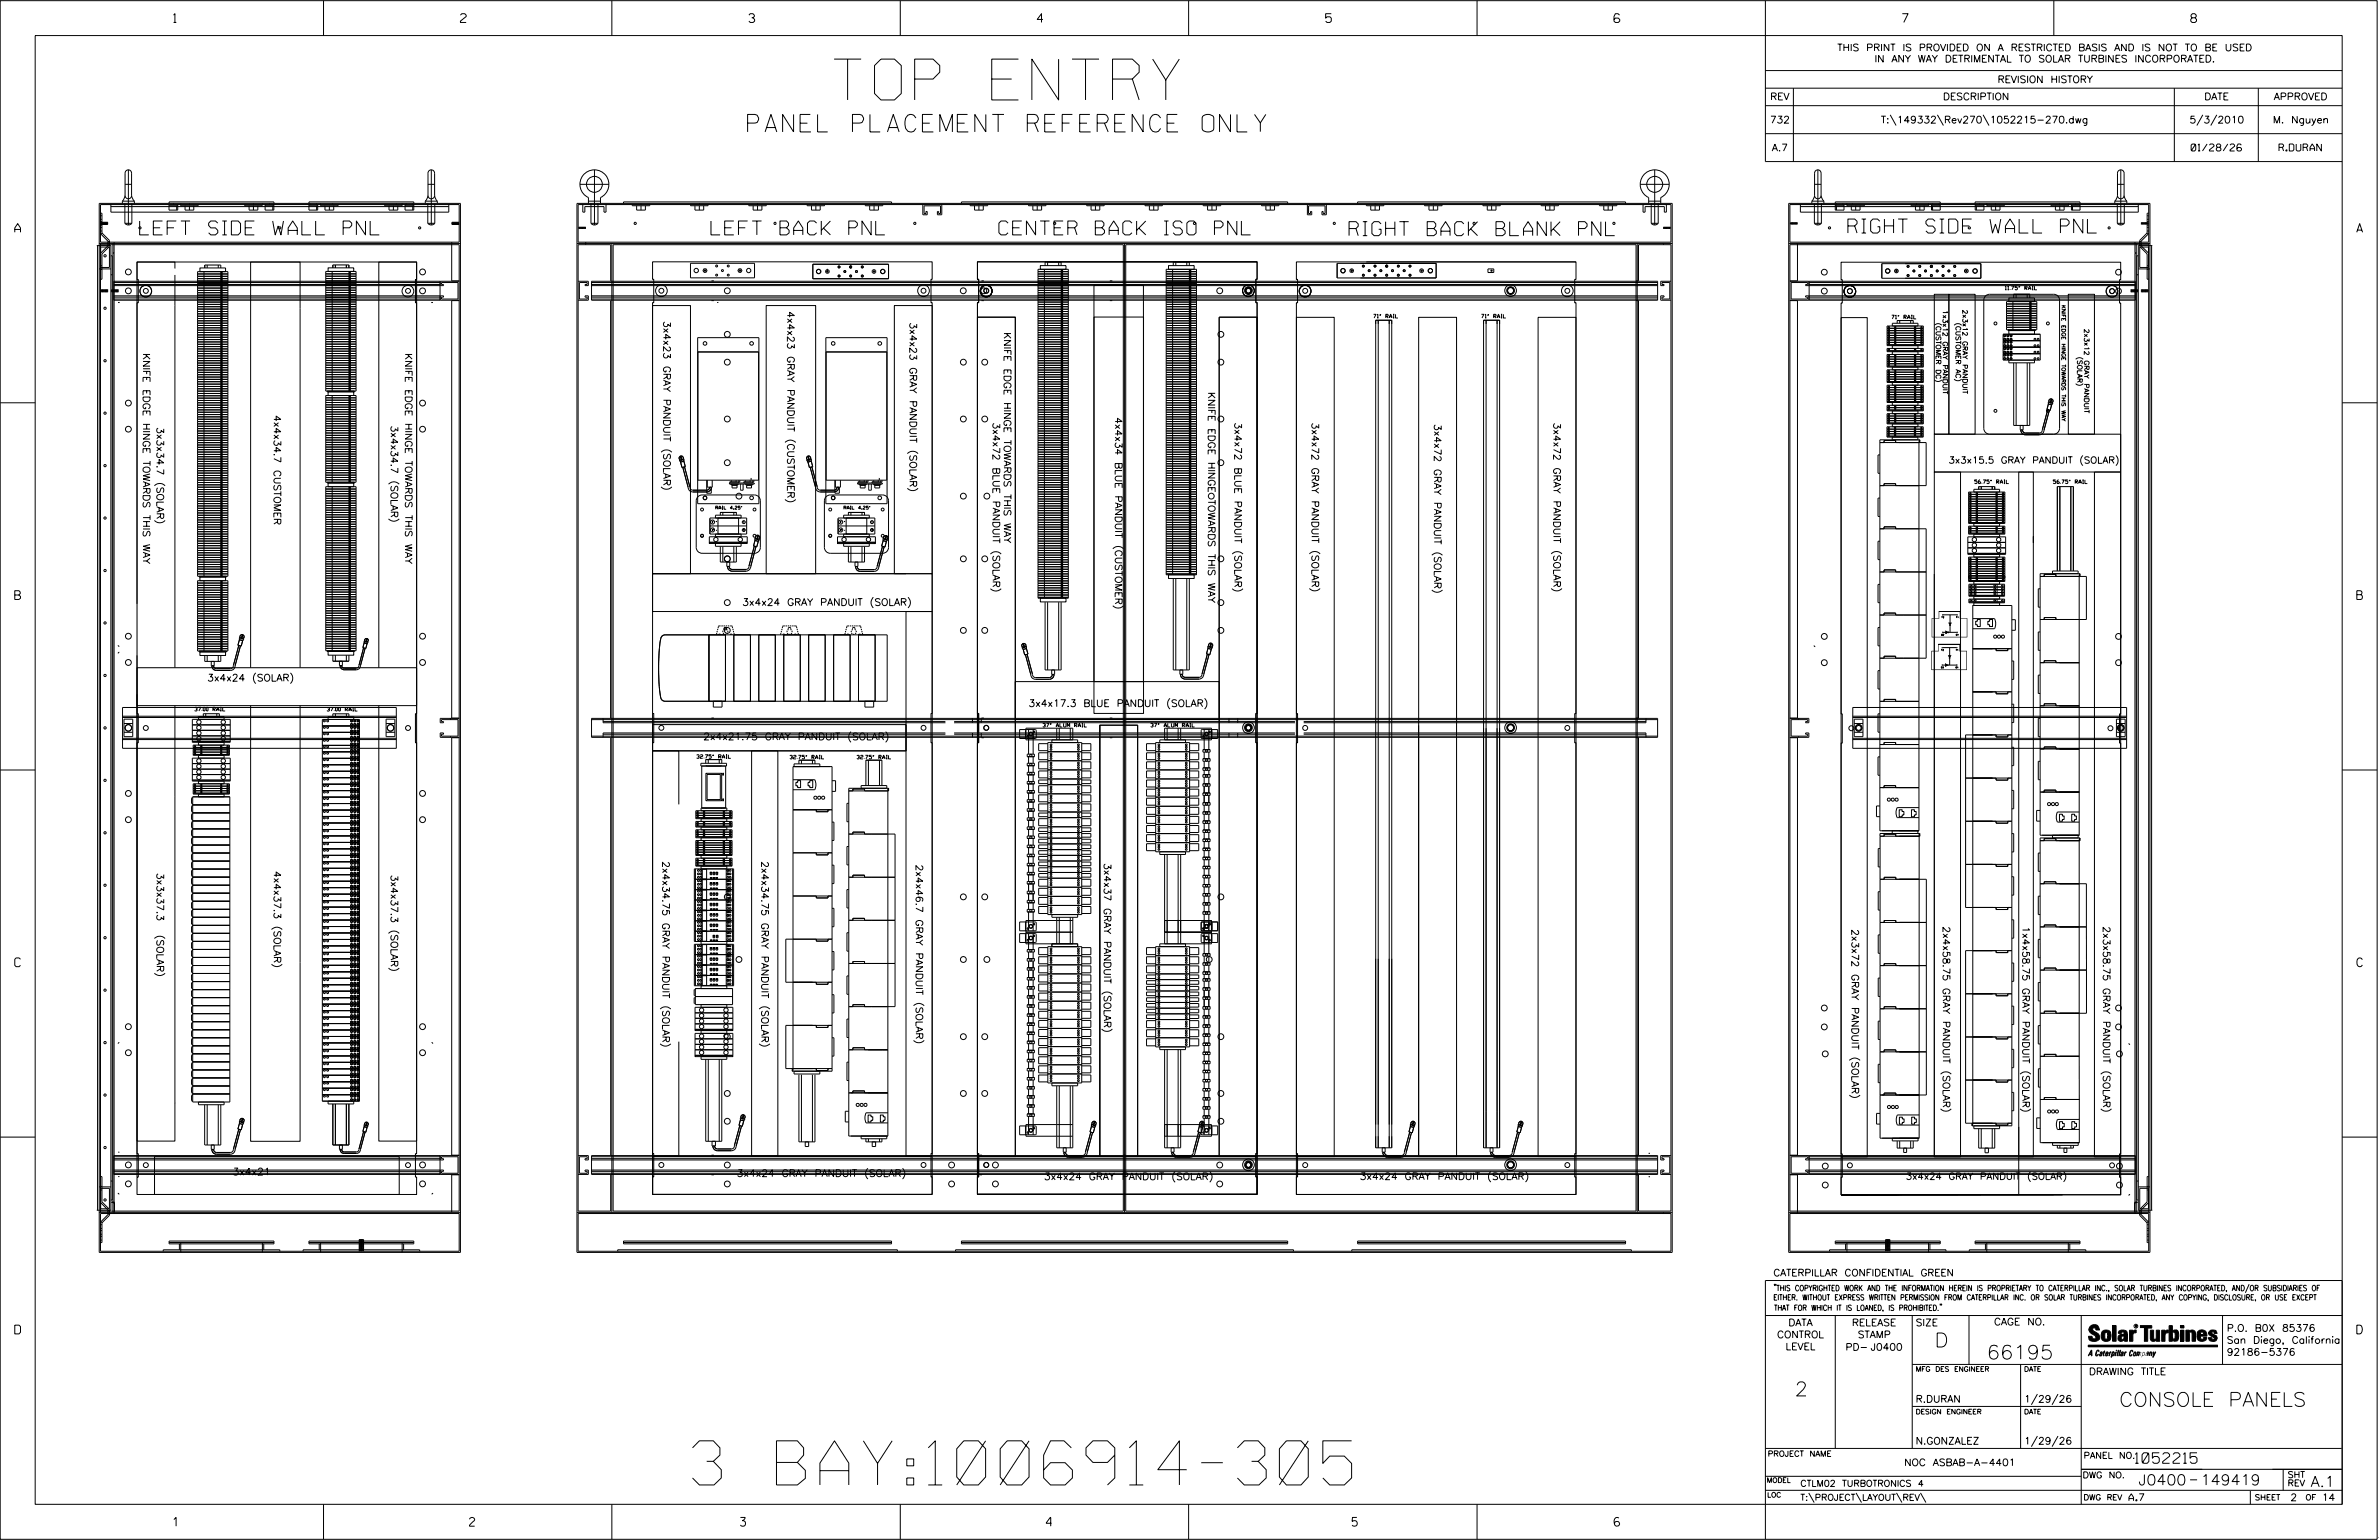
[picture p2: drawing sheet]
<svg xmlns="http://www.w3.org/2000/svg" width="864mm" height="559mm" viewBox="0 0 864 559" stroke-linecap="round" stroke-linejoin="round" font-family="sans-serif">
<defs><g id="words">
<text font-size="16" x="251.4" y="538.8">3 BAY:1006914-305</text>
<text font-size="14.8" x="302.8" y="36.3">TOP ENTRY</text>
<text font-size="6.3" x="271.4" y="47.9">PANEL PLACEMENT REFERENCE ONLY</text>
<g font-size="5.1">
<text x="50.7" y="85.2">LEFT SIDE WALL PNL</text>
<text x="258.1" y="85.2">LEFT BACK PNL</text>
<text x="362.6" y="85.2">CENTER BACK ISO PNL</text>
<text x="489.7" y="85.5">RIGHT BACK BLANK PNL</text>
<text x="670.8" y="84.6">RIGHT SIDE WALL PNL</text>
<text x="702.3" y="488.8">D</text>
<text x="721.2" y="493.2">66195</text>
<text x="651.5" y="506.5">2</text>
<text x="769.3" y="510.3">CONSOLE PANELS</text>
</g>
<g font-size="3.8">
<text x="775.1" y="531">1052215</text>
<text x="776.3" y="538.9">J0400</text>
<text x="798.8" y="538.9">149419</text>
<text x="838.8" y="539.5">A.1</text>
</g>
<g font-size="3.2">
<text x="63" y="8.2">1</text>
<text x="167.2" y="8.2">2</text>
<text x="271.8" y="8.2">3</text>
<text x="376.5" y="8.2">4</text>
<text x="481.2" y="8.2">5</text>
<text x="690.6" y="8.2">7</text>
<text x="795.3" y="8.2">8</text>
<text x="5.4" y="84.3">A</text>
<text x="855.5" y="84.3">A</text>
<text x="5.4" y="217.5">B</text>
<text x="855.6" y="217.5">B</text>
<text x="5.4" y="350.8">C</text>
<text x="855.6" y="350.8">C</text>
<text x="5.4" y="484">D</text>
<text x="855.6" y="484">D</text>
<text x="62.8" y="553.8">1</text>
<text x="170.4" y="553.8">2</text>
<text x="268.8" y="553.8">3</text>
<text x="379.8" y="553.8">4</text>
<text x="490.8" y="553.8">5</text>
<text x="585.9" y="553.8">6</text>
</g>
<g font-size="2.5">
<text x="666.9" y="18.5">THIS PRINT IS PROVIDED ON A RESTRICTED BASIS AND IS NOT TO BE USED</text>
<text x="680.5" y="22.6">IN ANY WAY DETRIMENTAL TO SOLAR TURBINES INCORPORATED.</text>
<text x="725.1" y="30">REVISION HISTORY</text>
<text x="642.6" y="36.3">REV</text>
<text x="705.3" y="36.3">DESCRIPTION</text>
<text x="800.2" y="36.3">DATE</text>
<text x="825.4" y="36.3">APPROVED</text>
<text x="642.5" y="44.7">732</text>
<text x="682.8" y="44.7">T:\149332\Rev270\1052215-270.dwg</text>
<text x="794.8" y="44.7">5/3/2010</text>
<text x="825.1" y="44.7">M. Nguyen</text>
<text x="643.2" y="54.8">A.7</text>
<text x="795.4" y="54.8">01/28/26</text>
<text x="827.3" y="54.8">R.DURAN</text>
<text x="285.8" y="112.9" transform="rotate(90 285.8 112.9)">4x4x23 GRAY PANDUIT (CUSTOMER)</text>
<text x="240.8" y="116.5" transform="rotate(90 240.8 116.5)">3x4x23 GRAY PANDUIT (SOLAR)</text>
<text x="330.2" y="117" transform="rotate(90 330.2 117)">3x4x23 GRAY PANDUIT (SOLAR)</text>
<text x="364.4" y="120.6" transform="rotate(90 364.4 120.6)">KNIFE EDGE HINGE TOWARDS THIS WAY</text>
<text x="51.9" y="128.1" transform="rotate(90 51.9 128.1)">KNIFE EDGE HINGE TOWARDS THIS WAY</text>
<text x="147.1" y="128.1" transform="rotate(90 147.1 128.1)">KNIFE EDGE HINGE TOWARDS THIS WAY</text>
<text x="438.6" y="142.3" transform="rotate(90 438.6 142.3)">KNIFE EDGE HINGE TOWARDS THIS WAY</text>
<text x="56.9" y="155" transform="rotate(90 56.9 155)">3x3x34.7 (SOLAR)</text>
<text x="99.4" y="150.6" transform="rotate(90 99.4 150.6)">4x4x34.7 CUSTOMER</text>
<text x="141.9" y="154.4" transform="rotate(90 141.9 154.4)">3x4x34.7 (SOLAR)</text>
<text x="360.4" y="153.3" transform="rotate(90 360.4 153.3)">3x4x72 BLUE PANDUIT (SOLAR)</text>
<text x="404.8" y="151.4" transform="rotate(90 404.8 151.4)">4x4x34 BLUE PANDUIT (CUSTOMER)</text>
<text x="448.2" y="153.3" transform="rotate(90 448.2 153.3)">3x4x72 BLUE PANDUIT (SOLAR)</text>
<text x="476.2" y="153.4" transform="rotate(90 476.2 153.4)">3x4x72 GRAY PANDUIT (SOLAR)</text>
<text x="520.6" y="153.9" transform="rotate(90 520.6 153.9)">3x4x72 GRAY PANDUIT (SOLAR)</text>
<text x="564" y="153.4" transform="rotate(90 564 153.4)">3x4x72 GRAY PANDUIT (SOLAR)</text>
<text x="269.4" y="219.7">3x4x24 GRAY PANDUIT (SOLAR)</text>
<text x="75.2" y="247.2">3x4x24 (SOLAR)</text>
<text x="373.3" y="256.4">3x4x17.3 BLUE PANDUIT (SOLAR)</text>
<text x="255.3" y="268.5">2x4x21.75 GRAY PANDUIT (SOLAR)</text>
<text x="56.9" y="316.7" transform="rotate(90 56.9 316.7)">3x3x37.3</text>
<text x="99.4" y="316" transform="rotate(90 99.4 316)">4x4x37.3 (SOLAR)</text>
<text x="141.9" y="317.4" transform="rotate(90 141.9 317.4)">3x4x37.3 (SOLAR)</text>
<text x="240.5" y="312.5" transform="rotate(90 240.5 312.5)">2x4x34.75 GRAY PANDUIT (SOLAR)</text>
<text x="276.4" y="312.5" transform="rotate(90 276.4 312.5)">2x4x34.75 GRAY PANDUIT (SOLAR)</text>
<text x="332.5" y="313.7" transform="rotate(90 332.5 313.7)">2x4x46.7 GRAY PANDUIT (SOLAR)</text>
<text x="400.8" y="313.2" transform="rotate(90 400.8 313.2)">3x4x37 GRAY PANDUIT (SOLAR)</text>
<text x="56.9" y="336.7" transform="rotate(90 56.9 336.7)">(SOLAR)</text>
<text x="672.2" y="337.2" transform="rotate(90 672.2 337.2)">2x3x72 GRAY PANDUIT (SOLAR)</text>
<text x="705.3" y="336.1" transform="rotate(90 705.3 336.1)">2x4x58.75 GRAY PANDUIT (SOLAR)</text>
<text x="734.2" y="336.1" transform="rotate(90 734.2 336.1)">1x4x58.75 GRAY PANDUIT (SOLAR)</text>
<text x="763.5" y="336.1" transform="rotate(90 763.5 336.1)">2x3x58.75 GRAY PANDUIT (SOLAR)</text>
<text x="84.4" y="426.4">3x4x21</text>
<text x="267.4" y="427">3x4x24 GRAY PANDUIT (SOLAR)</text>
<text x="378.9" y="428.1">3x4x24 GRAY PANDUIT (SOLAR)</text>
<text x="493.6" y="428.1">3x4x24 GRAY PANDUIT (SOLAR)</text>
<text x="643.8" y="463">CATERPILLAR CONFIDENTIAL GREEN</text>
<text x="645.1" y="485.5">CONTROL</text>
<text x="649.2" y="481.1">DATA</text>
<text x="672.3" y="481.1">RELEASE</text>
<text x="674.4" y="485.5">STAMP</text>
<text x="695.4" y="481.1">SIZE</text>
<text x="723.8" y="480.8">CAGE NO.</text>
<text x="808.4" y="483.1">P.O. B0X 85376</text>
<text x="648.2" y="489.8">LEVEL</text>
<text x="669.9" y="490">PD- J0400</text>
<text x="808.4" y="487.5">San Diego, California</text>
<text x="808.4" y="491.8">92186-5376</text>
<text x="758.3" y="498.9">DRAWING TITLE</text>
<text x="695.4" y="508.9">R.DURAN</text>
<text x="734.8" y="508.9">1/29/26</text>
<text x="695.4" y="524.1">N.GONZALEZ</text>
<text x="734.8" y="524.1">1/29/26</text>
<text x="691.2" y="531.9">NOC ASBAB-A-4401</text>
<text x="772.8" y="544.6">A.7</text>
<text x="831.4" y="544.6">2</text>
<text x="842.9" y="544.6">14</text>
</g>
<g font-size="2.4">
<text x="707.3" y="168.1">3x3x15.5 GRAY PANDUIT (SOLAR)</text>
<text x="691.8" y="428">3x4x24 GRAY PANDUIT (SOLAR)</text>
</g>
<g font-size="2.3">
<text x="756.4" y="529.2">PANEL NO.</text>
<text x="653.5" y="539.4">CTLM02 TURBOTRONICS 4</text>
<text x="756" y="536.3">DWG NO.</text>
<text x="830.4" y="539.3">REV</text>
<text x="830.4" y="536.2">SHT</text>
<text x="653.5" y="544.5">T:\PROJECT\LAYOUT\REV\</text>
</g>
<g font-size="2">
<text x="643.8" y="468.4">&quot;THIS COPYRIGHTED WORK AND THE INFORMATION HEREIN IS PROPRIETARY TO CATERPILLAR INC., SOLAR TURBINES INCORPORATED, AND/OR SUBSIDIARIES OF</text>
<text x="643.8" y="471.8">EITHER. WITHOUT EXPRESS WRITTEN PERMISSION FROM CATERPILLAR INC. OR SOLAR TURBINES INCORPORATED, ANY COPYING, DISCLOSURE, OR USE EXCEPT</text>
<text x="644" y="475.6">THAT FOR WHICH IT IS LOANED, IS PROHIBITED.&quot;</text>
<text x="641.7" y="528.5">PROJECT NAME</text>
<text x="756.3" y="544.3">DWG REV</text>
<text x="818.5" y="544.3">SHEET</text>
<text x="836.9" y="544.3">OF</text>
</g>
<g font-size="1.8">
<text x="705.3" y="112.5" transform="rotate(90 705.3 112.5)">1x3x12 GRAY PANDUIT</text>
<text x="712.5" y="112.4" transform="rotate(90 712.5 112.4)">2x3x12 GRAY PANDUIT</text>
<text x="702.8" y="117.1" transform="rotate(90 702.8 117.1)">(CUSTOMER DC)</text>
<text x="710" y="117.1" transform="rotate(90 710 117.1)">(CUSTOMER AC)</text>
<text x="756.6" y="119.3" transform="rotate(90 756.6 119.3)">2x3x12 GRAY PANDUIT</text>
<text x="754.1" y="129.5" transform="rotate(90 754.1 129.5)">(SOLAR)</text>
<text x="695.4" y="497.6">MFG DES ENGINEER</text>
<text x="734.8" y="497.6">DATE</text>
<text x="695.4" y="513.1">DESIGN ENGINEER</text>
<text x="734.8" y="513.1">DATE</text>
<text x="641.3" y="538">MODEL</text>
<text x="641.5" y="543.3">LOC</text>
</g>
<text font-size="1.4" x="748.4" y="110.7" transform="rotate(90 748.4 110.7)">KNIFE EDGE HINGE TOWARDS THIS WAY</text>
<g font-size="1.3">
<text x="727.9" y="105.1">11.75&quot; RAIL</text>
<text x="498.6" y="115.4">71&quot; RAIL</text>
<text x="537.8" y="115.4">71&quot; RAIL</text>
<text x="686.7" y="115.7">71&quot; RAIL</text>
<text x="716.8" y="175.5">56.75&quot; RAIL</text>
<text x="745.3" y="175.5">56.75&quot; RAIL</text>
<text x="70.7" y="258">37.00 RAIL</text>
<text x="118.7" y="258">37.00 RAIL</text>
<text x="378.5" y="263.8">37&quot; ALUM RAIL</text>
<text x="417.7" y="263.8">37&quot; ALUM RAIL</text>
<text x="252.9" y="275.2">32.75&quot; RAIL</text>
<text x="286.7" y="275.4">32.75&quot; RAIL</text>
<text x="311.1" y="275.4">32.75&quot; RAIL</text>
</g>
<g font-size="1.2">
<text x="259.8" y="184.8">RAIL 4.25&quot;</text>
<text x="306.4" y="184.8">RAIL 4.25&quot;</text>
</g>
<text font-size=".9" x="775.1" y="481.7">R</text>
<g font-size=".5">
<text x="258.5" y="189.7">2</text>
<text x="259.8" y="189" transform="rotate(90 259.8 189)">+</text>
<text x="269.9" y="189.7">1</text>
<text x="305" y="189.7">2</text>
<text x="306.3" y="189" transform="rotate(90 306.3 189)">+</text>
<text x="316.4" y="189.7">1</text>
<text x="258.5" y="192.6">4</text>
<text x="259.9" y="192.7">-</text>
<text x="269.9" y="192.6">3</text>
<text x="305" y="192.6">4</text>
<text x="306.4" y="192.7">-</text>
<text x="316.4" y="192.6">3</text>
<text x="704.8" y="224.3">T2</text>
<text x="710.1" y="224.3">T1</text>
<text x="704.8" y="230.6">B2</text>
<text x="710.1" y="230.6">B1</text>
<text x="704.7" y="236.1">T2</text>
<text x="710" y="236.1">T1</text>
<text x="704.7" y="242.5">B2</text>
<text x="710" y="242.5">B1</text>
</g>
</g></defs>
<g fill="none" stroke="#000" stroke-width=".36">
<path d="M.1 .2h862.8v558.4h-862.8zM12.8 12.9h837.4v533h-837.4zM117.4 .2v12.7M222.1 .2v12.7M326.8 .2v12.7M431.5 .2v12.7M536.2 .2v12.7M587.9 5.5l-.5-.5h-1l-.5 1v1.7l.5 .4h1l.6-.4v-.6l-.6-.5h-1l-.5 .5M640.9 .2v58.4h209.3M745.6 .2v12.7M640.9 25.6h209.3M640.9 32h209.3"/>
<path d="M640.9 38.3h209.3M651 32v26.6M789.3 32v26.6M819.8 32v26.6M640.9 48.5h209.3M686.2 41.7l2.1 3.8M703.3 41.7l2.2 3.8M719.9 41.7l2.1 3.8M799.6 41.7l-2.1 3.8M804.7 41.7l-2.2 3.8M36 73.8h131.1v380.6h-131.1zM36.5 74.2h130.2v13.7h-130.2z"/>
<path d="M36.5 77.4h.5v7.4h-.5l2.7 2.7v1.7l-2.7 2.7M36.5 79.6h.5M36.5 78.3h.5M40.3 74.2v2.8h122.6v-2.8M40.3 75h122.6M44.4 73h4.4M44.4 73v.8M45.3 73.8v7.2M45.4 70.9a1.18 1.18 0 0 0 1.2 1.2 1.18 1.18 0 0 0 1.2-1.2M45.4 70.9v-8.1a1.18 1.18 0 0 1 1.2-1.2 1.18 1.18 0 0 1 1.2 1.2v8.1M45.4 66.9h2.4M45.4 70.9l-1 2.1"/>
<path d="M46.6 61.6v20M47.8 70.9l.4 1.4 .6 .7M47.9 73.8v7.2M48.8 73v.8M61.3 74.6h3.2M61.3 74.2v2h3.2v-2M61.4 73.8v-.5h38v.5M63 73.8v.4M64.1 74.6v1.6M65.6 73.8v.8h6.3v-.4M67.2 74.6v1.6h3.1v-1.6M68.8 74.6v1.6"/>
<path d="M68.8 73.8v.4M88.8 74.2v.4h6.4v-.4M90.4 74.6v1.6h3.2v-1.6M92 74.6v1.6M92.1 73.8v.4M95.2 73.8v.4M96.2 74.6h3.2M96.2 74.2v2h3.2v-2M97.9 73.8v.4M99 74.6v1.6M112.1 73.8v-.5h38.1v.5M112.1 74.6h3.2"/>
<path d="M112.1 74.2v2h3.2v-2M112.5 73.8v.4M114.9 73.8v.4M114.9 74.6v1.6M116.4 73.8v.8h6.3v-.4M118 74.6v1.6h3.1v-1.6M119.6 74.6v1.6M120.8 73.8v.4M141.2 74.6v1.6h3.2v-1.6M142.8 74.6v1.6M144 73.8v.4M146 73.8v.8h-6.4v-.4"/>
<path d="M147 74.6h3.2M147 74.2v2h3.2v-2M147.4 73.8v.4M149.8 73.8v.4M149.8 74.6v1.6M154.4 73h4.4M154.4 73v.8M155.3 73.8v7.2M155.4 70.9a1.2 1.2 0 0 0 1.2 1.2 1.2 1.2 0 0 0 1.2-1.2M155.4 70.9v-8.1a1.2 1.2 0 0 1 1.2-1.2 1.2 1.2 0 0 1 1.2 1.2v8.1M155.4 66.9h2.4M155.4 70.9l-.5 1.4-.5 .7"/>
<path d="M156.6 61.6v20M157.8 70.9l.4 1.4 .6 .7M157.8 73.8v7.2M158.7 73v.8M209.4 73.8h397.6v380.6h-397.6zM209.9 74.2h396.7v13.7h-396.7zM210.5 66.9h10.6M211.6 74.2v2.8h.7v-2h7v2h.7v-2.8M213.6 73h4.4M213.6 73.8v-2.1a5.3 5.3 0 0 1-1.9-8.1 5.3 5.3 0 0 1 8.2 0 5.3 5.3 0 0 1-1.9 8.1v2.1M214.5 73.8v7.2M215.8 61.6v20"/>
<path d="M217.1 73.8v7.2M226.3 73.8v-.5h97.3v.5M229.5 74.2v.4h6.4v-.4M231.1 74.6v1.6h3.2v-1.6M232.7 73.8v.4M232.7 74.6v1.6M250.7 74.2v.4h6.3v-.4M252.3 74.6v1.6h3.1v-1.6M253.9 73.8v.4M253.9 74.6v1.6M271.8 74.2v.4h6.4v-.4M273.4 74.6v1.6h3.2v-1.6"/>
<path d="M275 73.8v.4M275 74.6v1.6M293 74.2v.4h6.3v-.4M294.6 74.6v1.6h3.1v-1.6M296.2 73.8v.4M296.2 74.6v1.6M314.1 74.2v.4h6.4v-.4M315.7 74.6v1.6h3.2v-1.6M317.3 73.8v.4M317.3 74.6v1.6M335 74.2v3.7h1.6v-1.2h-.5l.1 .8h-.7v-2.8h5.9v2.8h-.7v-.8h-.4v1.2h1.6v-3.7M349 73.8v-.5h118.4v.5"/>
<path d="M352.2 74.2v.4h6.3v-.4M353.8 74.6v1.6h3.1v-1.6M355.4 73.8v.4M355.4 74.6v1.6M373.3 74.2v.4h6.4v-.4M374.9 74.6v1.6h3.2v-1.6M376.5 73.8v.4M376.5 74.6v1.6M394.5 74.2v.4h6.3v-.4M396.1 74.6v1.6h3.1v-1.6M397.7 73.8v.4M397.7 74.6v1.6"/>
<path d="M415.6 74.2v.4h6.4v-.4M417.2 74.6v1.6h3.2v-1.6M418.8 73.8v.4M418.8 74.6v1.6M436.8 74.2v.4h6.3v-.4M438.4 74.6v1.6h3.1v-1.6M439.9 73.8v.4M439.9 74.6v1.6M457.9 74.2v.4h6.4v-.4M459.5 74.6v1.6h3.2v-1.6M461.1 73.8v.4M461.1 74.6v1.6"/>
<path d="M474.6 74.2v3.7h1.6v-1.2h-.5v.8h-.7v-2.8h6v2.8h-.7v-.8h-.4v1.2h1.6v-3.7M492.8 73.8v-.5h97.3v.5M496 74.2v.4h6.4v-.4M497.6 74.6v1.6h3.2v-1.6M499.2 73.8v.4M499.2 74.6v1.6M517.1 74.2v.4h6.4v-.4M518.7 74.6v1.6h3.2v-1.6M520.3 73.8v.4M520.3 74.6v1.6M538.3 74.2v.4h6.3v-.4M539.9 74.6v1.6h3.2v-1.6"/>
<path d="M541.5 73.8v.4M541.5 74.6v1.6M559.4 74.2v.4h6.4v-.4M561 74.6v1.6h3.2v-1.6M562.6 73.8v.4M562.6 74.6v1.6M580.6 74.2v.4h6.3v-.4M582.2 74.6v1.6h3.1v-1.6M583.8 73.8v.4M583.8 74.6v1.6M595.4 66.9h10.5M596.4 74.2v2.8h.8v-2h7v2h.7v-2.8"/>
<path d="M598.5 73.8v-2.1a5.3 5.3 0 0 1-2-8.1 5.3 5.3 0 0 1 8.3 0 5.3 5.3 0 0 1-1.9 8.1v2.1M598.5 73h4.4M599.4 73.8v7.2M600.7 61.6v20M601.9 73.8v7.2M649.3 73.8h131.2v380.6h-131.2zM649.7 74.2h130.3v13.7h-130.3zM653.6 75h122.6M653.6 74.2v2.8h122.6v-2.8M657.7 73h4.4M657.7 73v.8M658.6 73.8v7.2"/>
<path d="M658.7 70.9a1.18 1.18 0 0 0 1.2 1.2 1.18 1.18 0 0 0 1.2-1.2M658.7 70.9v-8.1a1.18 1.18 0 0 1 1.2-1.2 1.18 1.18 0 0 1 1.2 1.2v8.1M658.7 66.9h2.4M658.7 70.9l-1 2.1M659.9 61.6v20M661.1 70.9l.4 1.4 .6 .7M661.2 73.8v7.2M662.1 73v.8M666.2 73.8v-.5h38.1v.5M666.2 74.2v2h3.2v-2M666.2 74.6h3.2M666.6 73.8v.4"/>
<path d="M666.6 74.6v1.6M669 73.8v.4M670.5 73.8v.8h6.3v-.4M672 74.6v1.6h3.2v-1.6M672.5 73.8v.4M673.6 74.6v1.6M695.3 74.6v1.6h3.2v-1.6M695.7 73.8v.4M696.9 74.6v1.6M700.1 73.8v.8h-6.4v-.4M701.1 74.6h3.2M701.1 74.2v2h3.2v-2"/>
<path d="M701.5 73.8v.4M701.5 74.6v1.6M703.9 73.8v.4M717 73.8v-.5h38.1v.5M717 74.6h3.2M717 74.2v2h3.2v-2M717.4 74.6v1.6M718.6 73.8v.4M721.2 73.8l.1 .8h6.3v-.4M722.8 74.6v1.6h3.2v-1.6M724.4 73.8v.4M724.4 74.6v1.6"/>
<path d="M744.5 74.2v.4h6.4v-.4M746.1 74.6v1.6h3.2v-1.6M747.6 73.8v.4M747.7 74.6v1.6M750.8 73.8v.4M751.9 74.6h3.2M751.9 74.2v2h3.2v-2M752.3 74.6v1.6M753.5 73.8v.4M767.7 73h4.4M767.7 73v.8M768.6 73.8v7.2"/>
<path d="M768.7 70.9a1.2 1.2 0 0 0 1.2 1.2 1.2 1.2 0 0 0 1.2-1.2M768.7 70.9v-8.1a1.2 1.2 0 0 1 1.2-1.2 1.2 1.2 0 0 1 1.2 1.2v8.1M768.7 66.9h2.4M768.7 70.9l-.4 1.4-.6 .7M769.9 61.6v20M771.1 70.9l.4 1.4 .6 .7M771.1 73.8v7.2M772.1 73v.8M779.4 79.6h.6M779.4 78.3h.6M780 77.4h-.6v7.4h.6l-2.8 2.7v1.7l2.8 2.7M35.1 89.1h5.2v350h-5.2"/>
<path d="M35.4 89.1v350M36 88.3h131.1M36 97.6h4.3M36.5 88.8h130.2v350.7h-130.2M36.5 88.3v351.6M36.5 81.1h2.6M36.5 97.8h.5M36.5 96.4h.5M36.5 83.8h.5M36.5 82.5h.5M36.5 81.7h.5M36.5 80.4h.5"/>
<path d="M36.5 80.6h2.6v.9h-2.6M36.5 89.6h3.2v7.4h-3.2zM36.8 80.6v.9M37 84.5l2.8 2.8v2.1l-2.8 2.7v9.2h-.5M37.2 80.6v.9M37.4 80.6v.9M37.6 80.6v.9M37.9 80.6v.9M38.1 80.6v.9M38.3 80.6v.9M38.5 80.6v.9M38.7 80.6v.9"/>
<path d="M38.9 80.6v.9M39.2 89h.6M39.2 87.7h.6M40.3 92.8h.4v342.6h-.4M40.3 99.7h.4M41 88.3v351.6M41 91.8h.4M41.4 87.9v352.4M45.3 81a1.64 1.64 0 0 0 2.6 0M45.3 81h2.6M49.7 95.1h101.5v6.3h-.4v8.5h.4v149.1h-.4v10.5h.4v149.1h-.4v8.5h.4v6.3h-101.5v-6.3h.5v-8.5h-.5v-149.1h.5v-10.5h-.5v-149.1h.5v-8.5h-.5zM63.5 97.4v-2.3h-13.8v124"/>
<path d="M63.5 99.8v142.5M71.7 98.6h11v110.5h-11zM71.7 99.4h11M72.6 97.2h9.3v1.4h-9.3zM74 98.6v110.5M74.3 97.2v-1h5.9v1M75.2 96.2v1M79.2 96.2v1M118.3 99.4h11M118.3 98.5h11v43.4h-11zM119.1 97.2h9.3v1.3h-9.3zM120.6 98.5v43.4"/>
<path d="M120.8 97.2v-1.1h5.8v1.1M121.7 96.1v1.1M125.7 96.1v1.1M155.3 81a1.64 1.64 0 0 0 2.5 0M155.3 81h2.5M164 87.9v14h2.7M164 81.1h2.7M164.3 80.6v.9M164.5 80.6v.9M164.7 80.6v.9M164.9 80.6v.9M165.1 80.6v.9"/>
<path d="M165.3 80.6v.9M165.5 80.6v.9M165.7 80.6v.9M165.9 80.6v.9M166.2 80.6v.9M166.4 80.6v.9M166.7 80.6h-2.7v.9h2.7M209.4 88.3h397.6M209.9 82.7h2.6M210.2 82.3v.8M210.4 82.3v.8M210.6 82.3v.8"/>
<path d="M210.8 82.3v.8M211 82.3v.8M211.2 82.3v.8M211.5 82.3v.8M211.7 82.3v.8M211.9 82.3v.8M212.1 82.3v.8M212.3 82.3v.8M212.5 82.3v.8M212.6 87.9v.9M214.5 81a1.64 1.64 0 0 0 2.6 0M214.5 81h2.6"/>
<path d="M222.1 88.3v351.6M222.6 88.8h185.2v350.7h-185.2zM236.9 95h101.5v6.4h-.4v8.4h.4v149.1h-.4v10.6h.4v149.1h-.4v8.4h.4v6.4h-101.5v-6.4h.4v-8.4h-.4v-149.1h.4v-10.6h-.4v-149.1h.4v-8.4h-.4zM250.6 95.5h23.3v5.3h-23.3zM255.6 97.5h.7l.3 .7-.3 .6h-.7l-.4-.6zM268.3 97.5h.7l.3 .7-.3 .6h-.7l-.4-.6zM295.1 95.9h27.4v5.2h-27.4zM299.7 98.1l.7-.3 .6 .3v.8l-.6 .3-.7-.3zM300.3 97.5v1.3M316.6 98.1l.7-.3 .6 .3v.8l-.6 .3-.7-.3zM354.8 95h101.6v6.3h-.5v8.4h.5v149.2h-.5v10.6h.5v149h-.5v8.5h.5v6.3h-101.6v-6.3h.5v-8.5h-.5v-149h.5v-10.6h-.5v-149.2h.5v-8.4h-.5zM354.8 95h101.5v6.4h-.4v8.5h.4v149h-.4v10.6h.4v149.1h-.4v8.5h.4v6.3h-101.5v-6.3h.4v-8.5h-.4v-149.1h.4v-10.6h-.4v-149h.4v-8.5h-.4z"/>
<path d="M376.8 97.7h11v119.4h-11zM376.8 98.6h11M376.8 99.4h11M377.6 96.4h9.4v1.3h-9.4zM379.1 97.7v119M380.3 95v1.4M384.3 95v1.4M385.2 95v1.4M408.2 88.3v351.6M408.7 88.8h185.2v350.7h-185.2zM423.3 97.7h11v110.9h-11zM423.3 98.6h11"/>
<path d="M423.3 99.4h11M424.2 96.4h9.3v1.3h-9.3zM425.7 97.7v110.5M425.9 95v1.4M426.8 95v1.4M430.8 95v1.4M431.7 95v1.4M456.3 95h-76.9v1.4M470.6 95h101.5v6.4h-.5v8.5h.5v149h-.5v10.6h.5v149.1h-.5v8.5h.5v6.3h-101.5v-6.3h.4v-8.5h-.4v-149.1h.4v-10.6h-.4v-149h.4v-8.5h-.4zM485.4 95.6h35.9v5.3h-35.9zM490 97.9l.7-.4 .6 .4v.7l-.6 .4-.7-.4zM490.7 97.8v.8"/>
<path d="M496 95h76.1M515.4 97.9l.6-.4 .7 .4v.7l-.7 .4-.6-.4zM540.1 97.6h2.2v1.3h-2.2zM594.3 88.3v351.6M599.4 81a1.64 1.64 0 0 0 2.5 0M599.4 81h2.5M603.8 88.3v.5M603.9 82.3v.8M603.9 82.7h2.7M604.1 82.3v.8M604.3 82.3v.8M604.6 82.3v.8"/>
<path d="M604.8 82.3v.8M605 82.3v.8M605.2 82.3v.8M605.4 82.3v.8M605.6 82.3v.8M605.8 82.3v.8M606 82.3v.8M606.2 82.3v.8M649.3 88.3h131.2M649.7 81.1h2.7M650.1 80.6v.9M650.3 80.6v.9"/>
<path d="M650.5 80.6v.9M650.7 80.6v.9M650.9 80.6v.9M651.1 80.6v.9M651.3 80.6v.9M651.5 80.6v.9M651.8 80.6v.9M652 80.6v.9M652.2 80.6v.9M652.4 80.6v.9M652.5 88.3v13.6h-2.8M658.6 81a1.64 1.64 0 0 0 2.6 0"/>
<path d="M658.6 81h2.6M668.3 95.1h101.5v6.4h-.4v8.5h.4v149h-.4v10.6h.4v149.1h-.4v8.5h.4v6.3h-101.5v-6.3h.5v-8.5h-.5v-149.1h.5v-10.6h-.5v-149h.5v-8.5h-.5zM683.1 95.7h36v5.3h-36zM687.8 98l.6-.4 .6 .4v.7l-.6 .4-.6-.4zM688.4 97.7v1.3M713.1 98l.7-.4 .6 .4v.7l-.6 .4-.7-.4zM768.6 81a1.64 1.64 0 0 0 2.5 0M768.6 81h2.5M775 87.9v352.4M775 91.8h.5M775.5 88.3v351.6M775.7 99.7h.5"/>
<path d="M776.2 92.8h-.5v342.6h.5M776.2 97.6h4.3M776.7 89h.5M776.7 87.7h.5M776.7 89.6h3.2v7.4h-3.2zM777.3 88.3v.5M777.3 81.1h2.7M777.3 80.6v.9M777.6 80.6v.9M777.8 80.6v.9M778 80.6v.9M778.2 80.6v.9"/>
<path d="M778.4 80.6v.9M778.6 80.6v.9M778.8 80.6v.9M779 80.6v.9M779.3 80.6v.9M779.4 97.8h.6M779.4 96.4h.6M779.4 83.8h.6M779.4 82.5h.6M779.4 81.7h.6M779.4 80.4h.6M779.4 84.5l-2.7 2.8v2.1l2.7 2.7v9.2h.6"/>
<path d="M779.7 80.6v.9M780 88.3v351.6M780 88.8h-130.3v350.7h130.3M781 89.1v350M781.3 89.1h-5.1v350h5.1M36.5 105.5h2.6M36.8 105v1M37 105v1M37.2 105v1M37.4 105v1M37.6 105v1M37.9 105v1"/>
<path d="M38.1 105v1M38.3 105v1M38.5 105v1M38.7 105v1M38.9 105v1M39.1 105v1M40.3 105.5h2.6M40.6 105v1M41.2 105v1M41.3 103.6h119.7v-.4h-.7v-.7h6v6h-6v-.7h.7v-.4h-119.7M41.3 108.5h118.4M41.3 107.8h118.4"/>
<path d="M41.3 102.5h118.4M41.3 103.2h118.4M41.6 105v1M41.8 105v1M42.1 105v1M42.3 105v1M42.5 105v1M42.7 105v1M42.9 109.8h.5M42.9 109.7h.5M42.9 105v1M71.7 102h11"/>
<path d="M71.7 100.3h11M71.7 101.1h11M71.7 102.8h11M71.7 104.5h11M71.7 105.4h11M71.7 106.2h11M71.7 107.1h11M71.7 107.9h11M71.7 108.8h11M71.7 109.6h11M71.7 110.5h11M71.7 111.3h11"/>
<path d="M71.7 112.1h11M71.7 113h11M71.7 113.9h11M71.7 114.7h11M71.7 115.6h11M71.7 116.4h11M71.7 117.3h11M71.7 118.1h11M71.7 119h11M71.7 119.8h11M118.3 101.9h11M118.3 116.4h11"/>
<path d="M118.3 101.1h11M118.3 106.2h11M118.3 107.9h11M118.3 108.7h11M118.3 110.4h11M118.3 111.3h11M118.3 113h11M118.3 115.5h11M118.3 117.2h11M118.3 118.1h11M118.3 119.8h11M118.3 100.2h11"/>
<path d="M118.3 102.8h11M118.3 104.5h11M118.3 105.3h11M118.3 107h11M118.3 109.6h11M118.3 112.1h11M118.3 113.8h11M118.3 114.7h11M118.3 118.9h11M156.6 109.8h.5M156.6 109.7h.5M159.7 102.1v6.8"/>
<path d="M159.8 102.1v1.5M159.8 107.4v1.5M166.7 109.1h-2.7v151.5h2.7M166.7 102.1h-125.4v6.8h125.4M209.9 102.1h3.7v1.5h-1.2v-.4h.7v-.7h-2.8v6h2.8v-.7h-.7v-.4h1.2v1.5h-3.7M214.7 102.1h387v6.8h-387zM214.7 107.4h387M214.7 103.6h387M214.7 108.5h387M214.7 107.8h387M214.7 102.5h387M214.7 103.2h387"/>
<path d="M221.7 109.1v151.5M221.7 101.9v-13.1h-11.8v350.7h11.8v-13.2M236.9 110.9h13.7v97.3h-13.7zM258.3 109.1h.9M258.3 101.9h.9M260.3 109.7h.5M278.1 110.9h18v97.3h-18zM324.7 110.9h13.7v97.3h-13.7zM354.8 115h13.8v304.6h-13.8zM354.8 115.1h13.7v304.6h-13.7zM356.3 109.1h.9M356.3 101.9h.9"/>
<path d="M376.8 102h11M376.8 100.3h11M376.8 101.1h11M376.8 102.8h11M376.8 104.5h11M376.8 105.4h11M376.8 106.2h11M376.8 107.1h11M376.8 107.9h11M376.8 108.8h11M376.8 109.6h11M376.8 110.5h11"/>
<path d="M376.8 111.3h11M376.8 112.2h11M376.8 113h11M376.8 113.9h11M376.8 114.7h11M376.8 115.6h11M376.8 116.4h11M376.8 117.3h11M376.8 118.1h11M376.8 119h11M376.8 119.8h11M397.1 115h18v143.9h-18z"/>
<path d="M397.1 103.5h18v143.8h-18zM402.9 109.1h.9M402.9 101.9h.9M423.3 102h11M423.3 100.3h11M423.3 101.1h11M423.3 102.8h11M423.3 104.5h11M423.3 105.4h11M423.3 106.2h11M423.3 107.1h11M423.3 107.9h11"/>
<path d="M423.3 108.8h11M423.3 109.6h11M423.3 110.5h11M423.3 111.3h11M423.3 112.2h11M423.3 113h11M423.3 113.9h11M423.3 114.7h11M423.3 115.6h11M423.3 116.4h11M423.3 117.3h11M423.3 118.1h11"/>
<path d="M423.3 119h11M423.3 119.8h11M442.6 115.1h13.7v304.6h-13.7zM442.6 115h13.8v304.6h-13.8zM452 104.6l.3 .2M452.6 104.4h1.2l.6 1-.6 1.1h-1.2l-.7-1.1zM470.6 115.1h13.7v304.6h-13.7zM499.4 116.2h5.8v300.3h-5.8zM500.3 116.2v300.3M504.3 116.2v300.3M515 115.1h13.7v304.6h-13.7zM538.6 116.2h5.8v300.3h-5.8z"/>
<path d="M539.5 116.2v300.3M543.5 116.2v300.3M547.3 104.5l.6-.4h.7l.9 .5-.2 .2 .3-.1a1.42 1.42 0 0 1-.3 1.8 1.42 1.42 0 0 1-1.9-.1 1.42 1.42 0 0 1-.1-1.9zM547.7 104.4h1.3l.6 1-.6 1.1h-1.3l-.6-1.1zM558.3 115.1h13.8v304.6h-13.8zM593.9 109.1h.9v151.5h-.9M593.9 101.9h.9v-13.1h11.8v350.7h-11.8v-13.2h-.9M606.6 102.1h-3.7v1.5h1.2v-.4h-.8v-.7h2.8v6h-2.8v-.7h.8v-.4h-1.2v1.5h3.7M649.7 109.1h2.8v151.5h-2.8M649.7 102.1h6.9v1.5h-1.1v-.4h.7v-.7h-6v6h6v-.7h-.7v-.4h1.1v1.5h-6.9M656.7 102.1h118.5v6.8h-118.5zM656.7 107.4h118.5"/>
<path d="M656.7 103.6h118.5M656.7 108.5h118.5M656.7 107.8h118.5M656.7 102.5h118.5M656.7 103.2h118.5M668.3 115.3h9.5v304.5h-9.5zM685 118.3h13.2v7.1h-13.2zM685 119.1h13.2M685 120h13.2M686.9 118.3v-1h9.3v1M688.7 117.3v-1h5.8v1M689.6 116.3v1"/>
<path d="M693.6 116.3v1M702.2 106.8h5.3v50.8h-5.3zM702.2 118a1.78 1.78 0 0 1 2.7 0M707.5 106.8h9.5v50.8h-9.5zM709.4 118a1.82 1.82 0 0 1 2.7 0M720.8 107.4l1.4-.6h23.3a2.11 2.11 0 0 1 2.1 2.1v46.5a2.17 2.17 0 0 1-2.1 2.2h-23.3a2.17 2.17 0 0 1-2.1-2.2v-46.5zM728.4 110.3h11M728.4 111.2h11M728.4 112h11M728.4 112.9h11M728.4 113.7h11M728.4 114.5h11"/>
<path d="M728.4 115.4h11M728.4 116.2h11M728.4 117.1h11M728.4 117.9h11M728.4 118.8h11M728.4 109.4h11v10.3h-11zM729.2 119.9h9.3v1.4h-9.3zM729.2 108.1h9.3v1.3h-9.3zM730.7 109.4v10.3M731 106.8v1.3M731.9 106.8v1.3M735.9 106.8v1.3"/>
<path d="M736.8 106.8v1.3M738.9 119.7v.2h-10v-.2M750.8 106.8h9.5v50.8h-9.5zM773.6 105.5h2.6M773.6 105v1M773.8 105v1M774 105v1M774.2 105v1M774.4 105v1M774.6 105v1M774.8 105v1M775.3 105v1"/>
<path d="M775.9 105v1M777.3 105.5h2.7M777.3 105v1M777.6 105v1M777.8 105v1M778 105v1M778.2 105v1M778.4 105v1M778.6 105v1M778.8 105v1M779 105v1M779.3 105v1"/>
<path d="M779.5 105v1M779.7 105v1M71.7 134.3h11M71.7 136.8h11M71.7 128.3h11M71.7 121.5h11M71.7 122.4h11M71.7 123.2h11M71.7 124.1h11M71.7 124.9h11M71.7 125.8h11M71.7 126.6h11"/>
<path d="M71.7 127.5h11M71.7 130h11M71.7 130.9h11M71.7 131.7h11M71.7 132.6h11M71.7 133.4h11M71.7 135.1h11M71.7 136h11M71.7 137.7h11M71.7 138.5h11M71.7 139.4h11M71.7 120.6h11"/>
<path d="M71.7 129.2h11M118.3 134.2h11M118.3 135.1h11M118.3 136.8h11M118.3 137.6h11M118.3 131.7h11M118.3 122.3h11M118.3 124.8h11M118.3 126.6h11M118.3 127.4h11M118.3 133.4h11M118.3 135.9h11"/>
<path d="M118.3 120.6h11M118.3 129.1h11M118.3 138.5h11M118.3 121.5h11M118.3 123.2h11M118.3 124h11M118.3 125.7h11M118.3 128.3h11M118.3 130h11M118.3 130.8h11M118.3 132.5h11M118.3 133.3h11"/>
<path d="M118.3 139.3h11M253.3 122.5h22.2v60.3h-22.2zM253.4 127.7h22v46.5h-22zM299.8 122.5h22.2v60.3h-22.2zM299.9 127.7h22v46.5h-22zM376.8 134.3h11M376.8 136.8h11M376.8 128.3h11M376.8 120.7h11M376.8 121.5h11M376.8 122.4h11M376.8 123.2h11"/>
<path d="M376.8 124.1h11M376.8 124.9h11M376.8 125.8h11M376.8 126.6h11M376.8 127.5h11M376.8 129.2h11M376.8 130h11M376.8 130.9h11M376.8 131.7h11M376.8 132.6h11M376.8 133.4h11M376.8 135.1h11"/>
<path d="M376.8 136h11M376.8 137.7h11M376.8 138.5h11M376.8 139.4h11M423.3 134.3h11M423.3 136.8h11M423.3 128.3h11M423.3 120.7h11M423.3 121.5h11M423.3 122.4h11M423.3 123.2h11M423.3 124.1h11"/>
<path d="M423.3 124.9h11M423.3 125.8h11M423.3 126.6h11M423.3 127.5h11M423.3 129.2h11M423.3 130h11M423.3 130.9h11M423.3 131.7h11M423.3 132.6h11M423.3 133.4h11M423.3 135.1h11M423.3 136h11"/>
<path d="M423.3 137.7h11M423.3 138.5h11M423.3 139.4h11M685 138.4h13.2M685 132.9h13.2M685 127.3h13.2M685 125.1h13.2M685 134.2h13.2v4.6h-13.2zM685 139.8h13.2v6.2h-13.2zM685 126.4h13.2v1.2h-13.2zM685 128.6h13.2v4.6h-13.2zM685 120.8h13.2"/>
<path d="M685 121.7h13.2M685 129.5h13.2M685 130.3h13.2M685 131.2h13.2M685 132h13.2M685 135h13.2M685 135.9h13.2M685 136.7h13.2M685 137.6h13.2M685 122.6h13.2M685 123.4h13.2M685 124.2h13.2"/>
<path d="M686.9 125.4v1M686.9 127.6v1M686.9 133.2v1M686.9 138.8v1M696.2 125.4v1M696.2 127.6v1M696.2 133.2v1M696.2 138.8v1M702.2 137.8a1.78 1.78 0 0 0 2.7 0M709.4 137.5a1.82 1.82 0 0 0 2.7 0M727.1 123.6h13.5M727.1 126h13.5"/>
<path d="M727.1 128.3h13.5M727.1 121.3h13.5v9.4h-13.5zM729.2 130.7v1h9.3v-1M731 131.7v22.7h5.8v-22.7M731.9 131.7v22.7M735.9 131.7v22.7M753.5 130.4a1.82 1.82 0 0 1 2.7 0M753.5 139.2a1.82 1.82 0 0 0 2.7 0M.1 146.2h12.7M71.7 146.2h11M71.7 159.8h11M71.7 153.8h11"/>
<path d="M71.7 148.7h11M71.7 147.9h11M71.7 140.2h11M71.7 141.1h11M71.7 141.9h11M71.7 142.8h11M71.7 143.6h11M71.7 144.5h11M71.7 145.3h11M71.7 147h11M71.7 149.6h11M71.7 150.4h11"/>
<path d="M71.7 151.3h11M71.7 152.1h11M71.7 153h11M71.7 154.7h11M71.7 155.5h11M71.7 156.4h11M71.7 157.2h11M71.7 158.1h11M71.7 158.9h11M118.3 159.7h11M118.3 157.1h11M118.3 146h11"/>
<path d="M118.3 143.5h11v31.5h-11zM118.3 140.2h11M118.3 141h11M118.3 144.4h11M118.3 145.2h11M118.3 146.9h11M118.3 147.7h11M118.3 148.6h11M118.3 149.5h11M118.3 150.3h11M118.3 151.2h11M118.3 152h11"/>
<path d="M118.3 152.9h11M118.3 153.7h11M118.3 154.6h11M118.3 155.4h11M118.3 156.2h11M118.3 158h11M118.3 158.8h11M119.1 142.2h9.3v1.3h-9.3zM120.6 143.5v31.5M128.7 141.9v.3h-10v-.3M376.8 146.2h11M376.8 159.8h11"/>
<path d="M376.8 153.8h11M376.8 148.7h11M376.8 147.9h11M376.8 140.2h11M376.8 141.1h11M376.8 141.9h11M376.8 142.8h11M376.8 143.6h11M376.8 144.5h11M376.8 145.3h11M376.8 147h11M376.8 149.6h11"/>
<path d="M376.8 150.4h11M376.8 151.3h11M376.8 152.1h11M376.8 153h11M376.8 154.7h11M376.8 155.5h11M376.8 156.4h11M376.8 157.2h11M376.8 158.1h11M376.8 158.9h11M423.3 146.2h11M423.3 159.8h11"/>
<path d="M423.3 153.8h11M423.3 148.7h11M423.3 147.9h11M423.3 140.2h11M423.3 141.1h11M423.3 141.9h11M423.3 142.8h11M423.3 143.6h11M423.3 144.5h11M423.3 145.3h11M423.3 147h11M423.3 149.6h11"/>
<path d="M423.3 150.4h11M423.3 151.3h11M423.3 152.1h11M423.3 153h11M423.3 154.7h11M423.3 155.5h11M423.3 156.4h11M423.3 157.2h11M423.3 158.1h11M423.3 158.9h11M685 154.9h13.1v3.7h-13.1zM685 158.3h13.1"/>
<path d="M685 155.7h13.1M685 156.6h13.1M685 157.4h13.1M685 153.5h13.2M685 145.7h13.2M685 148.8h13.2M685 147.1h13.2v2h-13.2zM685 150.1h13.2v3.7h-13.2zM685 140.6h13.2M685 141.5h13.2M685 142.3h13.2M685 143.2h13.2"/>
<path d="M685 144h13.2M685 144.9h13.2M685 147.9h13.2M685 151h13.2M685 151.8h13.2M685 152.6h13.2M686.9 158.6v1M686.9 146v1.1M686.9 149.1v1M696.2 158.6v1M696.2 153.8v1h-9.3v-1M696.2 146v1.1"/>
<path d="M696.2 149.1v1M696.7 159.6v1l.2-1v1zM696.9 159.6h-14.5v141.8h14.2v-140.8M702.2 157.6h67.6v13.7h-67.6zM733.4 154.4v1.6h1v-1.6M743.3 148.7l-2 7.7-.4 .5-5.6 .2-.9-.4-.2-.7M743.6 146.6l1.1 .3-.5 2-1.1-.3zM743.7 145.8l-.2 .9M743.9 148.8l-1.9 7.3a1.69 1.69 0 0 1-1.7 1.7h-5a1.69 1.69 0 0 1-1.7-1.8M744.6 144.7l-.3 1.5M744.8 144.8l-.4 1.5M745.2 146.2l-.5 .8"/>
<path d="M850.2 146.2h12.7M56.1 176.3a2.62 2.62 0 0 1 3.8 0M71.7 178.5h11M71.7 171.7h11M71.7 160.6h11M71.7 161.5h11M71.7 162.3h11M71.7 163.2h11M71.7 164h11M71.7 164.9h11M71.7 165.7h11M71.7 166.6h11"/>
<path d="M71.7 167.4h11M71.7 168.3h11M71.7 169.1h11M71.7 170h11M71.7 170.8h11M71.7 172.5h11M71.7 173.4h11M71.7 174.2h11M71.7 175.1h11M71.7 175.9h11M71.7 176.8h11M71.7 177.6h11"/>
<path d="M71.7 179.3h11M118.3 176.6h11v59.5h-11zM118.3 160.5h11M118.3 170.7h11M118.3 171.6h11M118.3 172.4h11M118.3 173.2h11M118.3 174.1h11M118.3 161.4h11M118.3 162.2h11M118.3 163.1h11M118.3 163.9h11"/>
<path d="M118.3 164.7h11M118.3 165.6h11M118.3 166.5h11M118.3 167.3h11M118.3 168.2h11M118.3 169h11M118.3 169.9h11M118.3 177.4h11M118.3 178.3h11M118.3 179.1h11M118.3 180h11M119.1 175.3h9.3v1.3h-9.3z"/>
<path d="M120.6 176.6v59.5M128.7 175v.3h-10v-.3M141 175.7a2.62 2.62 0 0 1 3.9 0M240 164.1a2.62 2.62 0 0 1 3.9 0M240 176.7a2.62 2.62 0 0 0 3.9 0M246.7 166.9l.4 .8M247 165.5l.4 1.5M247.1 167.7l1.1-.3 .6 1.9-1.2 .4zM247.2 165.5l.4 1.4M247.9 169.6l1.9 7.2a1.69 1.69 0 0 0 1.7 1.7h5a1.69 1.69 0 0 0 1.7-1.7v2.2h-1.7v-4.8M248.2 166.5l.1 .9M248.5 169.4l2 7.7 .4 .6 .6 .2h5l.7-.2 .4-.9"/>
<path d="M256.8 174.2v2.6h1.8v-2.6M257.6 176.8h.1M264.8 175.3h9v.3h-9zM265.3 175.6v.3h2.7v-.3M265.5 174.3v.5M265.6 175.9v.2h2.1v-.2M265.7 176.1v1h1.8v-1M267.2 174.3v.5M268.2 174.4l-.4 .4h-2.9v.4M268.2 174.3v.1M268.6 174.4l-.2 .6-.6 .2M268.6 174.3v.1"/>
<path d="M269 175.6l-.2 .2v2.1l1-.1v-2.2M270.6 175.6v.3h2.7v-.3M270.6 174.3v.5M270.9 175.9v.2h2v-.2M271 176.1v1h1.8v-1M272.3 174.3v.5M272.7 173.4v.8M273.3 174.3v.1M273.3 174.4l-.5 .4h-2.8v.4M273.7 174.3v.1M273.7 174.4l-.3 .6-.6 .2M285 160.5a2.62 2.62 0 0 1 3.9 0"/>
<path d="M292.9 166.9l.4 .8M293.2 165.5l.4 1.5M293.3 167.7l1.2-.3 .5 1.9-1.2 .4zM293.4 165.5l.4 1.4M294.1 169.6l2 7.2a1.69 1.69 0 0 0 1.6 1.7h5.1a1.75 1.75 0 0 0 1.7-1.7M294.4 166.5l.1 .9M294.7 169.4l2 7.7 .4 .6 .6 .2h5.1l.6-.2 .4-.9M303.1 174.2v4.8h1.6v-2.2M303.2 174.2v2.6h1.9v-2.6M303.8 176.8h.1M311.3 175.3h9v.3h-9zM311.9 175.6v.3h2.6v-.3"/>
<path d="M312.1 174.3v.5M312.2 175.9v.2h2v-.2M312.3 176.1v1h1.7v-1M313.8 174.3v.5M314.7 174.3v.1M314.7 174.4l-.4 .4h-2.8v.4M315.1 174.3v.1M315.1 174.4l-.2 .6-.6 .2M315.5 175.6l-.2 .2v2.1l1-.1v-2.2M317.1 175.6v.3h2.7v-.3M317.1 174.3v.5M317.4 175.9v.2h2.1v-.2"/>
<path d="M317.6 176.1v1h1.7v-1M318.8 174.3v.5M319.2 173.4v.8M319.8 174.4l-.4 .4h-2.9v.4M319.8 174.3v.1M320.2 174.4l-.2 .6-.6 .2M320.2 174.3v.1M329.4 164.6a2.62 2.62 0 0 1 3.9 0M329.4 177.2a2.62 2.62 0 0 0 3.9 0M376.8 178.5h11M376.8 171.7h11M376.8 160.6h11"/>
<path d="M376.8 161.5h11M376.8 162.3h11M376.8 163.2h11M376.8 164h11M376.8 164.9h11M376.8 165.7h11M376.8 166.6h11M376.8 167.4h11M376.8 168.3h11M376.8 169.1h11M376.8 170h11M376.8 170.8h11"/>
<path d="M376.8 172.5h11M376.8 173.4h11M376.8 174.2h11M376.8 175.1h11M376.8 175.9h11M376.8 176.8h11M376.8 177.6h11M376.8 179.3h11M423.3 178.5h11M423.3 171.7h11M423.3 160.6h11M423.3 161.5h11"/>
<path d="M423.3 162.3h11M423.3 163.2h11M423.3 164h11M423.3 164.9h11M423.3 165.7h11M423.3 166.6h11M423.3 167.4h11M423.3 168.3h11M423.3 169.1h11M423.3 170h11M423.3 170.8h11M423.3 172.5h11"/>
<path d="M423.3 173.4h11M423.3 174.2h11M423.3 175.1h11M423.3 175.9h11M423.3 176.8h11M423.3 177.6h11M423.3 179.3h11M682.4 160.6h16.8v15.6h-16.8M682.4 165.1h-.7v6.6h.7M683.9 160.6v-.8h4.2v.8M683.9 176.2v-.7h4.2v.7M702.2 171.3h9.5v248.5h-9.5z"/>
<path d="M714.6 178.5h13.2v11.4h-13.2zM714.6 179.4h13.2M716.5 178.5v-.9h9.4v.9M718.3 177.6v-1h5.8v1M719.2 176.6v1M723.2 176.6v1M747.7 176.6v30.5M751.7 176.6v30.5M756.1 165.3a2.45 2.45 0 0 0 0 3.6M760.3 171.3h9.5v248.5h-9.5zM768.1 165.3a2.53 2.53 0 0 1 0 3.6M56.1 188.8a2.62 2.62 0 0 0 3.8 0"/>
<path d="M71.7 191.2h11M71.7 187.8h11M71.7 181h11M71.7 182.7h11M71.7 185.3h11M71.7 180.2h11M71.7 181.9h11M71.7 183.6h11M71.7 184.4h11M71.7 186.1h11M71.7 187h11M71.7 188.7h11"/>
<path d="M71.7 190.4h11M71.7 192.1h11M71.7 192.9h11M71.7 193.8h11M71.7 194.6h11M71.7 195.5h11M71.7 196.3h11M71.7 197.2h11M71.7 198h11M71.7 198.9h11M71.7 199.7h11M71.7 189.5h11"/>
<path d="M118.3 198.7h11M118.3 185.9h11M118.3 180.8h11M118.3 181.7h11M118.3 182.6h11M118.3 183.4h11M118.3 184.3h11M118.3 185.1h11M118.3 186.8h11M118.3 187.6h11M118.3 188.5h11M118.3 189.3h11"/>
<path d="M118.3 190.2h11M118.3 191.1h11M118.3 191.9h11M118.3 192.8h11M118.3 193.6h11M118.3 194.5h11M118.3 195.3h11M118.3 196.1h11M118.3 197h11M118.3 197.8h11M118.3 199.6h11M141 188.3a2.62 2.62 0 0 0 3.9 0"/>
<path d="M253.4 180.2l1.4-.6h19.1a2.17 2.17 0 0 1 2.1 2.1v16.9a2.17 2.17 0 0 1-2.1 2.2h-19.1a2.17 2.17 0 0 1-2.1-2.2v-16.9zM257.5 196.8h13.8v.4h-13.8zM257.5 194.8h13.8v2h-13.8zM257.7 188h13.3v5.8h-13.3zM257.7 190.9h13.3M259.7 197.2h9.3v1h-9.3zM259.7 193.8v1M260.6 188h7.5v5.8h-7.5zM261.5 198.3v5.6h5.8v-5.6M261.5 186.9v-1h5.8v1M262.4 185.9v1M262.4 198.3v5.6"/>
<path d="M266.4 185.9v1M266.4 198.3v5.6M269 188v-1.1h-9.3v1.1M269 193.8v1M273.8 198.2l-2 7.7-.4 .5-.6 .2h-5.1l-.8-.4-.2-.6M274.1 196.1l1.2 .3-.6 2-1.2-.3zM274.1 195.2l-.1 1M274.4 198.3l-1.9 7.3a1.82 1.82 0 0 1-1.7 1.7h-5.1a1.75 1.75 0 0 1-1.6-1.8M275.1 194.2l-.4 1.5M275.3 194.3l-.4 1.4M275.7 195.7l-.5 .8M285 181.2a2.62 2.62 0 0 0 3.9 0"/>
<path d="M299.9 180.2l1.5-.6h19a2.17 2.17 0 0 1 2.1 2.1v16.9a2.17 2.17 0 0 1-2.1 2.2h-19a2.17 2.17 0 0 1-2.1-2.2v-16.9zM304 196.8h13.8v.4h-13.8zM304 194.8h13.8v2h-13.8zM304.2 188h13.4v5.8h-13.4zM304.2 190.9h13.4M306.2 197.2h9.4v1h-9.4zM306.2 193.8v1M307.2 188h7.4v5.8h-7.4zM308 198.3v5.6h5.8v-5.6M308 186.9v-1h5.8v1M308.9 185.9v1M308.9 198.3v5.6"/>
<path d="M312.9 185.9v1M312.9 198.3v5.6M315.6 188v-1.1h-9.4v1.1M315.6 193.8v1M320.4 198.3l-2.1 7.7-.3 .5-5.7 .2-.9-.4-.2-.7M320.6 196.2l1.2 .3-.6 2-1.2-.3zM320.6 195.3v1M321 198.4l-2 7.2a1.69 1.69 0 0 1-1.7 1.7h-5a1.69 1.69 0 0 1-1.7-1.7M321.7 194.3l-.4 1.5M321.8 194.3l-.3 1.5M322.2 195.7l-.4 .9M376.8 191.2h11"/>
<path d="M376.8 189.5h11M376.8 187.8h11M376.8 180.2h11M376.8 181h11M376.8 182.7h11M376.8 185.3h11M376.8 181.9h11M376.8 183.6h11M376.8 184.4h11M376.8 186.1h11M376.8 187h11M376.8 188.7h11"/>
<path d="M376.8 190.4h11M376.8 192.1h11M376.8 192.9h11M376.8 193.8h11M376.8 194.6h11M376.8 195.5h11M376.8 196.3h11M376.8 197.2h11M376.8 198h11M376.8 198.9h11M376.8 199.7h11M404 199.1a2.62 2.62 0 0 1 3.8 0"/>
<path d="M423.3 191.2h11M423.3 189.5h11M423.3 187.8h11M423.3 180.2h11M423.3 181h11M423.3 182.7h11M423.3 185.3h11M423.3 181.9h11M423.3 183.6h11M423.3 184.4h11M423.3 186.1h11M423.3 187h11"/>
<path d="M423.3 188.7h11M423.3 190.4h11M423.3 192.1h11M423.3 192.9h11M423.3 193.8h11M423.3 194.6h11M423.3 195.5h11M423.3 196.3h11M423.3 197.2h11M423.3 198h11M423.3 198.9h11M423.3 199.7h11"/>
<path d="M682.4 191.9h16.8v46.9h-16.8M682.4 196.4h-.7v6.7h.7M682.4 180.7h-.7v6.7h.7M683.9 191.9v-.7h4.2v.7M714.3 194.8h13.8v6.4h-13.8zM714.3 196.8h13.8M714.3 198.8h13.8M714.6 190.9h13.2v2.9h-13.2zM714.6 193.5h13.2M714.6 191.8h13.2M714.6 192.6h13.2M714.6 188.7h13.2"/>
<path d="M714.6 187.9h13.2M714.6 180.2h13.2M714.6 181.1h13.2M714.6 181.9h13.2M714.6 182.8h13.2M714.6 183.7h13.2M714.6 184.5h13.2M714.6 185.3h13.2M714.6 186.2h13.2M714.6 187h13.2M716.5 189.9v1M716.5 193.8v1"/>
<path d="M725.9 189.9v1M725.9 193.8v1M727.8 189.6h-13.2M738.1 194.6v225.2h-5.3v-248.5h5.3v25.7M71.7 203.1h11M71.7 215h11M71.7 208.2h11M71.7 216.7h11M71.7 200.6h11M71.7 201.4h11M71.7 202.3h11M71.7 204h11"/>
<path d="M71.7 204.8h11M71.7 205.7h11M71.7 206.5h11M71.7 207.4h11M71.7 212.4h11M71.7 214.1h11M71.7 210.7h11v25.5h-11zM71.7 211.6h11M71.7 213.3h11M71.7 215.8h11M71.7 217.5h11M71.7 218.4h11"/>
<path d="M71.7 219.2h11M72.2 209.1v.3h10v-.3M72.6 209.4h9.3v1.3h-9.3zM74 210.7v25.5M118.3 202.1h11M118.3 207.2h11M118.3 210.6h11M118.3 208.9h11M118.3 214h11M118.3 203.8h11M118.3 204.6h11M118.3 206.3h11"/>
<path d="M118.3 208.1h11M118.3 200.4h11M118.3 201.3h11M118.3 203h11M118.3 205.5h11M118.3 209.8h11M118.3 211.5h11M118.3 212.3h11M118.3 213.1h11M118.3 214.8h11M118.3 215.7h11M118.3 216.6h11"/>
<path d="M118.3 217.4h11M118.3 218.3h11M118.3 219.1h11M118.3 220h11M236.9 208.2h101.5v13.7h-101.5zM236.9 208.2h92M263.8 203.9v1.6h1.1v-1.6M264.7 205.5v.1M310.4 203.9v1.6h1v-1.6M317 216.7a2.62 2.62 0 0 0 0 3.9M329.6 216.7a2.62 2.62 0 0 1 0 3.9M359.6 201a2.62 2.62 0 0 1 3.8 0"/>
<path d="M359.6 213.6a2.62 2.62 0 0 0 3.8 0M376.8 216.7h11M376.8 203.1h11M376.8 208.2h11M376.8 200.6h11M376.8 201.4h11M376.8 202.3h11M376.8 204h11M376.8 204.8h11M376.8 205.7h11M376.8 206.6h11M376.8 207.4h11"/>
<path d="M376.8 209.1h11M376.8 209.9h11M376.8 210.8h11M376.8 211.6h11M376.8 212.5h11M376.8 213.3h11M376.8 214.2h11M376.8 215.1h11M376.8 215.9h11M377.6 217.1h9.4v1.3h-9.4zM379.4 218.5v24.6h5.8v-24.6M380.3 218.5v24.6"/>
<path d="M384.3 218.5v24.6M404 219.8a2.62 2.62 0 0 0 3.8 0M423.3 203.1h11M423.3 208.2h11M423.3 200.6h11M423.3 201.4h11M423.3 202.3h11M423.3 204h11M423.3 204.8h11M423.3 205.7h11M423.3 206.6h11M423.3 207.4h11"/>
<path d="M424.2 208.6h9.3v1.3h-9.3zM425.9 209.9v33.2h5.8v-33.2M426.8 209.9v33.2M430.8 209.9v33.2M447.3 201a2.62 2.62 0 0 1 3.9 0M447.3 213.6a2.62 2.62 0 0 0 3.9 0M475.3 201a2.62 2.62 0 0 1 3.9 0M475.3 213.5a2.62 2.62 0 0 0 3.9 0M519.8 201.5a2.59 2.59 0 0 1 3.8 0M519.8 214.1a2.59 2.59 0 0 0 3.8 0M563.1 201a2.62 2.62 0 0 1 3.9 0M563.1 213.5a2.62 2.62 0 0 0 3.9 0"/>
<path d="M682.4 207.5h16.8M682.4 212.1h-.7v6.6h.7M683.9 207.5v-.7h4.2v.7M702.2 208.3v211.5M714.3 200.8h13.8M714.6 202.1h13.2v8.9h-13.2zM714.6 210.6h13.2M714.6 209.8h13.2M714.6 209h13.2M714.6 203h13.2M714.6 203.8h13.2M714.6 204.7h13.2"/>
<path d="M714.6 205.6h13.2M714.6 206.4h13.2M714.6 207.3h13.2M714.6 208.1h13.2M714.7 218.4h13M714.7 216h13M714.7 213h13M714.7 214h13M714.7 215h13M714.7 212h13v4.4h-13zM714.7 217.4h13v1.3h-13zM716.1 219.7h14.2v188.8h-14.4v-.9l.2 .9z"/>
<path d="M716.2 212v4M716.2 217.4v1M716.5 201.2v.9M716.5 211v1M716.5 216.4v1M716.5 218.7v1M725 212v4M725 217.4v1M725.9 201.2v.9M725.9 211v1M725.9 216.4v1M725.9 218.7v1"/>
<path d="M740.6 209.2h16.8v15.6h-16.8M740.6 208.2h14.5v1l-.3-1v94.9h-14.2zM740.6 213.6h-.7v6.7h.7M742.1 209.2v-.8h4.2v.8M745.1 208.2v-1h9.3v1M746.8 207.1v-30.5h5.9v30.5M755.1 208.2l-.3 1M42.9 234.1l.4 .5M43.3 236.7l-.4 .4M49.7 237.8v189.3M71.7 227.7h11M71.7 226.9h11"/>
<path d="M71.7 229.4h11M71.7 221.8h11M71.7 235.4h11M71.7 233.7h11M71.7 220.1h11M71.7 220.9h11M71.7 222.6h11M71.7 223.5h11M71.7 224.3h11M71.7 225.2h11M71.7 226h11M71.7 228.6h11"/>
<path d="M71.7 230.3h11M71.7 231.1h11M71.7 232h11M71.7 232.8h11M71.7 234.5h11M72.6 236.5h9.3v1.3h-9.3zM74.3 237.8v2.2h5.9v-2.2M75.2 237.8v2.2M76.7 240v1.6h1.1v-1.6M79.2 237.8v2.2M82.2 236.2v.3h-10v-.3M86.7 234.2l-2.1 7.7-.3 .5-5.7 .2-.6-.2-.5-.8"/>
<path d="M86.9 232.1l1.2 .4-.5 2-1.2-.4zM87 231.3l-.1 .9M87.3 234.4l-2 7.2a1.69 1.69 0 0 1-1.7 1.7h-5a1.69 1.69 0 0 1-1.7-1.7M88 230.3l-.4 1.4M88.2 230.3l-.4 1.5M88.5 231.7l-.4 .9M118.3 229.3h11M118.3 220.8h11M118.3 221.7h11M118.3 222.5h11M118.3 223.3h11M118.3 224.2h11"/>
<path d="M118.3 225.1h11M118.3 225.9h11M118.3 226.8h11M118.3 227.6h11M118.3 228.5h11M118.3 230.2h11M118.3 231h11M118.3 231.8h11M118.3 232.7h11M118.3 233.6h11M118.3 234.4h11M118.3 235.3h11"/>
<path d="M118.7 236.1v.3h10v-.3M119.1 236.4h9.3v1.3h-9.3zM120.8 237.7v2.2h5.8v-2.2M121.7 237.7v2.2M123.2 239.9v1.6h1.1v-1.6M125.7 237.7v2.2M132 235.1l-2 7.1-.6 .3h-4.4l-.7-.3-.3-.7M132.2 233.3l1 .3-.4 1.7-1.1-.3zM132.3 232.6l-.1 .8M132.5 235.2l-1.7 6.3a1.45 1.45 0 0 1-1.4 1.5h-4.4a1.51 1.51 0 0 1-1.5-1.5M133.1 231.7l-.3 1.2M133.3 231.7l-.3 1.3"/>
<path d="M133.6 232.9l-.4 .7M240.3 230.8l1.1-.4h80.7v24.1h-80.7a2.16 2.16 0 0 1-1.8-2.7 70.5 70.5 0 0 1 .5-20.6zM257.4 230.4h5.9v24.1h-5.9zM257.4 230.4v24.1M260.2 229.7l-.2 .6M260.4 229l-.2 .4M260.6 228.2l-.1 .5M260.8 230.3l.4-.2 .4 .2M261.6 227.1l-.7 .1-.2 .7M261.9 227.1h.5M262.5 229.7l.3 .3M262.5 228.9l-.1 .5"/>
<path d="M262.6 228.7l.3-.8 .4-.3 .4 .3 .3 .8M262.6 227.1h.6M263 230.2h.6M263.3 230.4v24.1M263.5 227.1h.5M264.2 229.7l-.4 .3M264.2 228.9v.5M264.2 227.1h.6M265 230.3l.4-.2 .5 .2M265 227.1l.7 .1 .3 .7M266 228.2l.2 .5M266.2 229l.1 .4"/>
<path d="M266.4 230.4v24.1M266.4 230.4h6v24.1h-6zM266.4 229.7l.2 .6M272.4 230.4v24.1M275.4 230.4h6v24.1h-6zM275.4 230.4v24.1M281.4 230.4v24.1M283.5 229.7l-.2 .6M283.7 229l-.1 .4M283.9 228.2l-.1 .5M284.1 230.3l.4-.2 .4 .2M284.5 230.4v24.1"/>
<path d="M284.5 230.4h6v24.1h-6zM284.9 227.1l-.7 .1-.2 .7M285.2 227.1h.5M285.8 229.7l.3 .3M285.8 228.9l-.1 .5M285.9 228.7l.3-.8 .4-.3 .4 .3 .3 .8M286 227.1h.5M286.3 230.2h.6M286.7 227.1h.6M287.4 228.9l.1 .5M287.4 229.7l-.3 .3M287.5 227.1h.6"/>
<path d="M288.3 230.3l.4-.2 .4 .2M288.3 227.1l.7 .1 .3 .7M289.3 228.2l.2 .5M289.5 229l.2 .4M289.7 229.7l.2 .6M290.5 230.4v24.1M293.5 230.4h6v24.1h-6zM293.5 230.4v24.1M299.5 230.4v24.1M302.6 230.4h6v24.1h-6zM302.6 230.4v24.1M306.8 229.7l-.2 .6"/>
<path d="M307 229l-.1 .4M307.2 228.2l-.1 .5M307.4 230.3l.4-.2 .4 .2M308.2 227.1l-.7 .1-.2 .7M308.5 227.1h.5M308.6 230.4v24.1M309.1 229.7l.3 .3M309.1 228.9l-.1 .5M309.2 228.7l.3-.8 .4-.3 .4 .3 .3 .8M309.2 227.1h.6M309.7 230.2h.5M310.1 227.1h.5"/>
<path d="M310.8 228.9v.5M310.8 229.7l-.4 .3M310.8 227.1h.6M311.6 230.4h6.1v24.1h-6.1zM311.6 227.1l.7 .1 .3 .7M312.5 230.3l-.5-.2-.4 .2v24.2M312.6 228.2l.2 .5M312.8 229l.2 .4M313 229.7l.2 .6M317.7 230.4v24.1M328.9 221.9h9.5v197.5h-9.5zM371.1 234.9l.3 .8"/>
<path d="M371.4 233.5l.4 1.5M371.4 235.7l1.2-.4 .6 2-1.2 .4zM371.5 233.5l.4 1.4M372.3 237.6l1.9 7.2a1.69 1.69 0 0 0 1.7 1.7h5a1.69 1.69 0 0 0 1.7-1.7h-.6M372.6 234.5v.9M372.9 237.4l2 7.7 .4 .6 5.6 .2 .7-.2 .4-.9M438.3 237.3l-2 7.7-.4 .6-.6 .2h-5.1l-.8-.5-.2-.6M438.5 235.3l1.2 .3-.5 2-1.2-.4zM438.6 234.4l-.1 .9M438.9 237.5l-1.9 7.2a1.75 1.75 0 0 1-1.7 1.7h-5.1a1.69 1.69 0 0 1-1.7-1.7M439.6 233.4l-.4 1.4M439.8 233.4l-.4 1.5"/>
<path d="M440.1 234.8l-.4 .9M658.5 234.2l.5 .4M682.4 227.7h-.7v6.7h.7M682.4 223.2h16.8M683.9 223.2v-.7h4.2v.7M683.9 238.8v-.7h4.2v.7M703.7 233.7h7.7M703.9 221.8h7.6M705.2 235h5M705.3 229.4h5.1M705.3 223.1h5.1M707.2 229.1v.7"/>
<path d="M707.4 238.8h.7M707.6 226.9h.6M707.7 235v6.3M707.9 223.1v6.3M716.1 235.4h14.2M716.1 224.5h7.9l.5 1.8-.5 1.8h-7.9M717.8 224.8h1.1v2.5h-1.1v-.6h-.6v-1.3h.6zM722.2 224.8h1.1v2.5h-1.1v-.6h-.6v-1.3h.6zM724.6 235.4v.7h4.2v-.7M730.3 239.9h.7v6.6h-.7M730.3 224.9h1.3v3.8h-1.3M740.6 229.3h-.7v6.7h.7"/>
<path d="M742.1 224.8v-.7h4.2v.7M44.5 256.7h99.4v14.8h-99.4zM44.5 259.9h99.4M49.7 251.9v162.2h13.8v-158.1M49.7 242.3h101.5v13.7h-101.5zM74.7 259v1M77.5 241.6h.1M78.7 259v1M91 256v158.1h17.9v-158.1M91 242.3v-147.2h17.9v147.2M92.9 244.2a2.62 2.62 0 0 0 0 3.8M105.4 244.2a2.62 2.62 0 0 1 0 3.8"/>
<path d="M121.7 259v1.1M125.7 259v1.1M137.5 242.3v-147.2h13.7v319h-13.7v-158.1M236.9 258.9v174.5M258.9 254.5v2.1h3.2v-2.1M314 254.5v2.1h3.1v-2.1M368.5 247.3h74.1v13.8h-74.1zM381.8 243.1v1.6h1v-1.6M382 244.8h.1M424.7 253.4a2.62 2.62 0 0 0 0 3.9M428.3 243.1v1.6h1.1v-1.6M437.3 253.4a2.62 2.62 0 0 1 0 3.9"/>
<path d="M672.6 256.7h99.4v14.8h-99.4zM672.6 259.9h99.4M682.4 243.3h-.7v6.7h.7M682.4 259h-.7v6.7h.7M682.4 254.5h14.2M683.9 254.5v-.7h4.2v.7M705.2 241.3h5M707.1 241v.7M716.1 251h14.2M724.6 251v.7h4.2v-.7M730.3 255.5h.7v6.7h-.7M740.6 245h-.7v6.6h.7"/>
<path d="M740.6 256.1h14.2M740.6 240.5h14.2M742.1 240.5v-.8h4.2v.8M742.1 256.1v-.7h4.2v.7M.1 279.4h12.7M44.5 267.9h99.4M44.5 260.3h99.4M44.5 268.4h99.4M45 260.9h3.2v6.4h-3.2zM45 262.5h3.2M45 265.7h3.2M69.8 263h13.8"/>
<path d="M69.8 261h13.8v8.3h-13.8zM69.8 275.1h13.8v8.3h-13.8zM69.8 265h13.8M69.8 267h13.8M69.8 277.1h13.8M69.8 279.1h13.8M69.8 269h13.8M70.1 272.9h13.2M70.1 270.4h13.2v3.7h-13.2zM70.1 271.2h13.2M70.1 272.1h13.2M70.1 273.8h13.2"/>
<path d="M72 269.3v1.1M72 274.1v1M73.8 260v-1h5.8v1M81.4 261v-1h-9.4v1M81.4 269.3v1.1M81.4 274.1v1M117 265.7h13.5M117 261.1h13.5v138.5h-13.5zM117 272.8h13.5M117 263.4h13.5M117 268.1h13.5M117 270.5h13.5"/>
<path d="M117 275.2h13.5M117 277.5h13.5M117 279.9h13.5M119.1 261.1v-1h9.3v1M120.8 260.1v-1.1h5.8v1.1M140.2 260.9h3.1v6.4h-3.1zM140.2 262.5h3.1M140.2 265.7h3.1M163.5 260.7v.4M163.5 267.1v.4M166.7 267.7h-2.7v151.5h2.7M166.7 260.7h-6.9v1.6h1.2v-.5h-.7v-.7h6v6h-6v-.7h.7v-.4h-1.2v1.5h6.9"/>
<path d="M214.7 260.7h387v6.8h-387zM214.7 267.1h387M214.7 261.1h387M218.9 266.4h124.3M218.9 260.7v1.6h124.3M218.9 261.8h124.3M221.7 267.7v151.5M236.9 262.9h92v9.6h-92zM254.4 277h9.3v1h-9.3zM254.7 278v15.2M256.2 277v-1.4h5.8v1.4M256.3 277.7v.3"/>
<path d="M257.1 275.6v1.4M258.3 260.6h.9M261.1 275.6v1.4M261.8 277.7v.3M263.4 278v15.2M272.8 272.5h9.6v146.9h-9.6zM287.9 278.2h14.1v110.5h-14.4v-1l.2 1zM288.3 278.2v-1h9.3v1M290 277.2v-1.4h5.8v1.4M290.9 275.8v1.4M294.9 275.8v1.4M308.9 265.5a2.59 2.59 0 0 0 0 3.8"/>
<path d="M315.2 275.8v9.2M319.3 275.8v9.2M321.5 265.5a2.59 2.59 0 0 1 0 3.8M328.9 262.9v9.6h-92M343.2 266h-124.3v1.5M346.4 266h123.7M346.4 266.4h123.7M346.4 262.3h123.7M346.4 261.8h123.7M353 260.7v1.6M353 266v1.5M356.2 260.7v1.6"/>
<path d="M356.2 266v1.5M356.3 267.7h.9M356.3 260.6h.9M370.1 264.7l5.9 .1 .1 3-6 .2zM372.6 264.7l-.3 .4v2.5l.3 .4M372.9 273.6h2.6v1h-2.6zM372.9 277h2.6v.8h-2.6zM373.4 264.7v8.9M373.4 274.6v2.4M373.4 277.8v2.4M375 264.7v8.9M375 274.6v2.4"/>
<path d="M375 277.8v2.4M380.4 272.8h12.3M380.4 276h12.3M380.4 279.4h12.3M380.4 269.5h12.3v62.4h-12.3zM380.4 269.8h-3.4v2.6h3.4M380.4 273.2h-3.4v2.5h3.4M380.4 276.4h-3.4v2.6h3.4M380.4 279.8h-3.4v2.5h3.4M381.8 268.5v1M383.6 264.2v4.3M384.5 264.2v4.3"/>
<path d="M388.5 264.2v4.3M389.4 268.5v-4.3h-17v4.3h18.8v1M392.7 272.5h.1M392.7 269.7h.1M392.7 275.8h.1M392.7 273h.1M392.7 279.1h.1M392.7 276.3h.1M392.7 279.6h.1M392.7 269.8h3.3v2.6h-3.3M392.7 273.2h3.3v2.5h-3.3M392.7 276.4h3.3v2.6h-3.3"/>
<path d="M392.7 279.8h3.3v2.5h-3.3M399.2 263.1h13.8v156.5h-13.8zM399.2 263.2h13.8v156.5h-13.8zM399.2 263.2v156.5M402.9 267.7h.9M402.9 260.6h.9M419.5 272.8h12.3M419.5 276h12.3M419.5 279.4h12.3M419.5 269.5h12.3v39.6h-12.3zM419.5 269.8h-3.3v2.6h3.3M419.5 273.2h-3.3v2.5h3.3"/>
<path d="M419.5 276.4h-3.3v2.6h3.3M419.5 279.8h-3.3v2.5h3.3M422.8 268.5v-4.3h17v4.3h-18.8v1M423.7 264.2v4.3M427.7 264.2v4.3M428.6 264.2v4.3M430.4 268.5v1M431.8 272.5h.1M431.8 269.7h.1M431.8 275.8h.1M431.8 273h.1M431.8 279.1h.1"/>
<path d="M431.8 276.3h.1M431.8 279.6h.1M431.8 269.8h3.4v2.6h-3.4M431.8 273.2h3.4v2.5h-3.4M431.8 276.4h3.4v2.6h-3.4M431.8 279.8h3.4v2.5h-3.4M436.2 264.8l5.8-.1v3.3l-5.8-.1zM436.7 275.3h2.6v.9h-2.6zM436.7 272h2.6v.9h-2.6zM436.7 278.6h2.6v.9h-2.6zM437.1 264.7v7.3M437.1 272.9v2.4"/>
<path d="M437.1 276.2v2.4M437.1 279.5v1.6M438.8 264.7v7.3M438.8 272.9v2.4M438.8 276.2v2.4M438.8 279.5v1.6M439.6 264.7l.3 .4v2.5l-.3 .4M446.1 260.7v1.6M446.1 266v1.5M449.3 260.7v1.6M449.3 266v1.5M452.1 263.1l1.3-.4 .9 .5-.2 .3 .3-.2a1.41 1.41 0 0 1-.3 1.9 1.41 1.41 0 0 1-1.9-.2 1.41 1.41 0 0 1-.1-1.9z"/>
<path d="M452.6 263h1.2l.6 1.1-.6 1h-1.2l-.7-1zM473.3 266h124.2v1.5M473.3 266.4h124.2M473.3 261.8h124.2M515 263.2v156.5M547.3 263.1l1.3-.4 .9 .5-.2 .3 .3-.2a1.41 1.41 0 0 1-.3 1.9 1.41 1.41 0 0 1-1.9-.2 1.41 1.41 0 0 1-.1-1.9zM547.7 263h1.3l.6 1.1-.6 1h-1.3l-.6-1zM593.9 267.7h.9v151.5h-.9M597.5 260.7v1.6h-124.2M649.7 260.7h6.9v1.6h-1.1v-.5h.7v-.7h-6v6h6v-.7h-.7v-.4h1.1v1.5h-6.9M649.7 267.7h2.8v151.5h-2.8M652.9 260.7v.4"/>
<path d="M652.9 267.1v.4M672.6 267.9h99.4M672.6 260.3h99.4M672.6 268.4h99.4M673.1 260.9h3.2v6.4h-3.2zM673.1 262.5h3.2M673.1 265.7h3.2M682.4 274.6h-.7v6.7h.7M682.4 270.2h14.2M683.9 270.2v-.8h4.2v.8M724.6 266.7v.7h4.2v-.7M730.3 271.1h.7v6.7h-.7"/>
<path d="M730.3 266.7h-16.8v62.6h16.8M740.6 260.6h-.7v6.7h.7M740.6 276.3h-.7v6.6h.7M740.6 271.8h14.2M742.1 271.8v-.8h4.2v.8M768.3 260.9h3.2v6.4h-3.2zM768.3 262.5h3.2M768.3 265.7h3.2M850.2 279.4h12.7M69.8 281.1h13.8M69.8 283.1h13.8M70 297.9h13.4"/>
<path d="M70 289.1h13.4v110.8h-13.4zM70 292.1h13.4M70 295h13.4M70 289.5l-.5 .1v2h.5M70 292.5l-.5 .1v1.9l.5 .1M70 295.4l-.5 .1v1.9l.5 .1M70 298.3l-.5 .1v1.9l.5 .1M70.1 284.4h13.2v3.7h-13.2zM70.1 287.8h13.2M70.1 286.9h13.2M70.1 285.3h13.2M70.1 286.1h13.2"/>
<path d="M72 283.4v1M72 288.1v1M81.4 283.4v1M81.4 288.1v1M117 298.6h13.5M117 296.3h13.5M117 286.9h13.5M117 284.6h13.5M117 291.6h13.5M117 289.2h13.5M117 282.2h13.5M117 293.9h13.5"/>
<path d="M246.4 291.9v-19.4h-9.5v146.9h9.5v-41.4M252.6 296.7h13.1M252.6 299.8h13.1M252.6 298.1h13.1v2h-13.1zM252.6 294.2h13.1v2.9h-13.1zM252.6 295h13.1M252.6 295.9h13.1M252.6 298.9h13.1M254.5 297.1v1M256.3 280.6h5.7v9.9h-5.7zM256.3 293.2v.2M256.7 281h4.8v9.1h-4.8z"/>
<path d="M261.8 293.2v.2M262.4 280.5l.2 .4-.1 .4zM262.4 289.9l.2 .3-.1 .5zM263.8 294.2v-1h-9.3v1M263.8 297.1v1M287.9 293.8h14.1M287.9 282.9h7.9l.4 1.9-.4 1.8h-7.9M289.6 283.2h1v2.6h-1v-.6h-.7v-1.3h.7zM294 283.2h1v2.6h-1v-.6h-.7v-1.3h.7zM296.3 293.8v.7h4.3v-.7M302 298.3h.7v6.7h-.7M302 283.3h1.3v3.9h-1.3"/>
<path d="M308.1 287h14.5M308.1 291.5h-.7v6.7h.7M309.6 287v-.7h4.2v.7M312.6 286v-1h9.3v1M314.3 285v-9.2h5.8v9.2M322.6 286h-14.5v126.2h14.2v-125.2M322.6 286l-.3 1v-1l.3 1M322.6 286v1M372.9 280.2h2.6v1h-2.6zM372.9 283.6h2.6v.8h-2.6zM372.9 286.8h2.6v1h-2.6zM372.9 290.2h2.6v.8h-2.6z"/>
<path d="M372.9 293.4h2.6v1h-2.6zM372.9 296.8h2.6v.8h-2.6zM373.4 281.2v2.4M373.4 284.4v2.4M373.4 287.8v2.4M373.4 291v2.4M373.4 294.4v2.4M373.4 297.6v2.4M375 281.2v2.4M375 284.4v2.4M375 287.8v2.4M375 291v2.4"/>
<path d="M375 294.4v2.4M375 297.6v2.4M380.4 294.6h12.3M380.4 296.7h12.3M380.4 282.6h12.3M380.4 284.7h12.3M380.4 288h12.3M380.4 291.3h12.3M380.4 283h-3.4v1.3h3.4M380.4 295h-3.4v1.3h3.4M380.4 285.1h-3.4v2.6h3.4M380.4 288.4h-3.4v2.5h3.4"/>
<path d="M380.4 291.7h-3.4v2.6h3.4M380.4 297.1h-3.4v2.5h3.4M392.7 287.8h.1M392.7 291.1h.1M392.7 294.4h.1M392.7 282.4h.1M392.7 284.5h.1M392.7 282.9h.1M392.7 285h.1M392.7 288.3h.1M392.7 291.6h.1M392.7 296.5h.1"/>
<path d="M392.7 294.9h.1M392.7 299.8h.1M392.7 297h.1M392.7 283h3.3v1.3h-3.3M392.7 295h3.3v1.3h-3.3M392.7 285.1h3.3v2.6h-3.3M392.7 288.4h3.3v2.5h-3.3M392.7 291.7h3.3v2.6h-3.3M392.7 297.1h3.3v2.5h-3.3M419.5 282.6h12.3M419.5 286h12.3M419.5 289.2h12.3"/>
<path d="M419.5 292.6h12.3M419.5 295.8h12.3M419.5 299.2h12.3M419.5 283h-3.3v2.6h3.3M419.5 296.2h-3.3v2.6h3.3M419.5 292.9h-3.3v2.6h3.3M419.5 289.6h-3.3v2.6h3.3M419.5 286.3h-3.3v2.6h3.3M419.5 299.5h-3.3v2.6h3.3M431.8 282.4h.1M431.8 282.9h.1M431.8 285.7h.1"/>
<path d="M431.8 289h.1M431.8 286.2h.1M431.8 292.3h.1M431.8 289.5h.1M431.8 295.6h.1M431.8 292.8h.1M431.8 298.9h.1M431.8 296.1h.1M431.8 299.4h.1M431.8 283h3.4v2.6h-3.4M431.8 296.2h3.4v2.6h-3.4M431.8 292.9h3.4v2.6h-3.4"/>
<path d="M431.8 289.6h3.4v2.6h-3.4M431.8 286.3h3.4v2.6h-3.4M431.8 299.5h3.4v2.6h-3.4M436.7 284.4h2.6v.9h-2.6zM436.7 281.1h2.6v.9h-2.6zM436.7 287.7h2.6v.9h-2.6zM436.7 291.3h2.6v.9h-2.6zM436.7 294.6h2.6v.9h-2.6zM436.7 297.9h2.6v.9h-2.6zM437.1 282v2.4M437.1 285.3v2.4M437.1 288.6v2.7"/>
<path d="M437.1 292.2v2.4M437.1 295.5v2.4M437.1 298.8v2.4M438.8 282v2.4M438.8 285.3v2.4M438.8 288.6v2.7M438.8 292.2v2.4M438.8 295.5v2.4M438.8 298.8v2.4M682.4 285.8h14.2M682.4 292.5h-1.2v3.8h1.2M683.9 285.8v-.7h4.2v.7"/>
<path d="M689.4 293.8h1.1v.7h.6v1.2h-.6v.7h-1.1zM693.9 293.8h1v.7h.7v1.2h-.7v.7h-1zM696.6 293.1h-7.9l-.4 1.8 .4 1.8h7.9M713.5 282.3h16.8M713.5 298h16.8M724.6 282.3v.8h4.2v-.8M724.6 298v.7h4.2v-.7M730.3 286.8h.7v6.7h-.7M740.6 294.1h-1.3v3.9h1.3M740.6 287.4h14.2M742.1 287.4v-.7h4.2v.7M747.6 295.5h1.1v.6h.6v1.3h-.6v.6h-1.1z"/>
<path d="M752.1 295.5h1v.6h.6v1.3h-.6v.6h-1zM754.8 294.6h-7.9l-.5 1.9 .5 1.8h7.9M70 309.5h13.4M70 306.6h13.4M70 303.7h13.4M70 312.5h13.4M70 318.3h13.4M70 300.8h13.4M70 315.3h13.4M70 301.2l-.5 .1v1.9l.5 .1M70 304.1l-.5 .1v1.9l.5 .1M70 307l-.5 .1v1.9l.5 .1"/>
<path d="M70 310h-.5v2h.5M70 312.8l-.5 .1v2l.5 .1M70 315.8h-.5v2l.5 .1M70 318.7l-.5 .1v1.9l.5 .1M117 308h13.5M117 310.4h13.5M117 303.3h13.5M117 301h13.5M117 305.7h13.5M117 312.7h13.5M117 315.1h13.5M117 317.4h13.5"/>
<path d="M117 319.8h13.5M252.1 319.1h14.2M252.1 315.3h14.2v26.3h-14.2zM252.4 315.3v26.3M252.6 310.1h13.1M252.6 314h13.1M252.6 303.6h13.1M252.6 301.1h13.1v2.9h-13.1zM252.6 305h13.1v5.4h-13.1zM252.6 306.7h13.1M252.6 307.5h13.1M252.6 305.8h13.1"/>
<path d="M252.6 311.4h13.1v2.9h-13.1zM252.6 302.8h13.1M252.6 301.9h13.1M252.6 312.2h13.1M252.6 313.1h13.1M252.6 308.4h13.1M252.6 309.2h13.1M254.5 300.1v1M254.5 304v1M254.5 310.4v1M254.5 314.3v1M254.8 318.9h1.7v.3h-1.7"/>
<path d="M254.8 315.3v26.3M256.5 315.3v26.3M256.5 315.3l-1.7 .1M257.8 316.5h.6v.3h-.6zM257.8 318.4h.7v.3h-.7zM258.8 318.4h.7v.3h-.7zM258.8 316.5h.7v.3h-.7zM259.8 318.4h.7v.3h-.7zM259.9 316.5h.7v.3h-.7zM263.6 315.3v26.3M263.8 300.1v1M263.8 304v1"/>
<path d="M263.8 310.4v1M263.8 314.3v1M265.9 315.3v26.3M287.9 309.5h14.1M296.3 309.5v.7h4.3v-.7M302 313.9h.7v6.7h-.7M308.1 302.6h16.8v62.7h-16.8M308.1 318.3h16.8M308.1 307.2h-.7v6.6h.7M309.6 302.6v-.7h4.2v.7M309.6 318.3v-.7h4.2v.7M372.9 300h2.6v1h-2.6z"/>
<path d="M372.9 306.7h2.6v.9h-2.6zM372.9 310h2.6v.8h-2.6zM372.9 313.3h2.6v.8h-2.6zM372.9 316.5h2.6v.9h-2.6zM372.9 319.9h2.6v.8h-2.6zM372.9 303.4h2.6v.8h-2.6zM373.4 301v2.4M373.4 304.2v2.5M373.4 307.6v2.4M373.4 310.8v2.5M373.4 314.1v2.4M373.4 317.4v2.5"/>
<path d="M375 301v2.4M375 304.2v2.5M375 307.6v2.4M375 310.8v2.5M375 314.1v2.4M375 317.4v2.5M380.4 300h12.3M380.4 316.6h12.3M380.4 302.1h12.3M380.4 304.1h12.3M380.4 306.2h12.3M380.4 308.3h12.3"/>
<path d="M380.4 310.4h12.3M380.4 312.4h12.3M380.4 314.5h12.3M380.4 318.7h12.3M380.4 314.9h-3.4v1.3h3.4M380.4 302.5h-3.4v1.3h3.4M380.4 319.1h-3.4v2.5h3.4M380.4 306.6h-3.4v1.3h3.4M380.4 308.7h-3.4v1.3h3.4M380.4 304.5h-3.4v1.3h3.4M380.4 300.4h-3.4v1.3h3.4M380.4 310.8h-3.4v1.3h3.4"/>
<path d="M380.4 312.8h-3.4v1.3h3.4M380.4 317h-3.4v1.3h3.4M392.7 310.1h.1M392.7 301.8h.1M392.7 300.3h.1M392.7 303.9h.1M392.7 302.3h.1M392.7 306h.1M392.7 304.4h.1M392.7 308h.1M392.7 306.5h.1M392.7 308.5h.1"/>
<path d="M392.7 312.2h.1M392.7 310.6h.1M392.7 314.3h.1M392.7 312.7h.1M392.7 316.3h.1M392.7 314.8h.1M392.7 318.4h.1M392.7 316.8h.1M392.7 318.9h.1M392.7 314.9h3.3v1.3h-3.3M392.7 302.5h3.3v1.3h-3.3M392.7 319.1h3.3v2.5h-3.3"/>
<path d="M392.7 306.6h3.3v1.3h-3.3M392.7 308.7h3.3v1.3h-3.3M392.7 304.5h3.3v1.3h-3.3M392.7 300.4h3.3v1.3h-3.3M392.7 310.8h3.3v1.3h-3.3M392.7 312.8h3.3v1.3h-3.3M392.7 317h3.3v1.3h-3.3M419.5 302.5h12.3M419.5 305.8h12.3M419.5 306.1h-3.3v2.6h3.3M419.5 302.9h-3.3v2.5h3.3M422.8 310.1v32.4"/>
<path d="M423.7 310.1v32.4M427.7 310.1v32.4M428.6 310.1v32.4M430.4 309.1v1h-9.4v-1M431.8 302.2h.1M431.8 305.5h.1M431.8 302.7h.1M431.8 308.8h.1M431.8 306h.1M431.8 306.1h3.4v2.6h-3.4M431.8 302.9h3.4v2.5h-3.4M436.7 314.4h2.6v.8h-2.6z"/>
<path d="M436.7 301.2h2.6v.8h-2.6zM436.7 304.4h2.6v1h-2.6zM436.7 307.8h2.6v.8h-2.6zM436.7 311h2.6v1h-2.6zM436.7 317.6h2.6v1h-2.6zM437.1 302v2.4M437.1 305.4v2.4M437.1 308.6v2.4M437.1 312v2.4M437.1 315.2v2.4M437.1 318.6v2.4M438.8 302v2.4"/>
<path d="M438.8 305.4v2.4M438.8 308.6v2.4M438.8 312v2.4M438.8 315.2v2.4M438.8 318.6v2.4M682.4 303.4h14.5M682.5 319.1h16.8v78.2h-16.8M682.5 307.9h-.7v6.7h.7M683.9 303.4v-.7h4.3v.7M684 302.7v.7M684 319.1v-.8h4.2v.8M686.9 301.4v1"/>
<path d="M688.1 302.7v.7M696.2 301.4v1M696.9 302.4v1M696.9 302.4h-14.5l.1 110.6h14.2v-110.6l.2 1M696.9 302.4l-.2 1M713.5 313.7h16.8M724.6 313.7v.7h4.2v-.7M730.3 302.5h.7v6.6h-.7M730.3 318.1h.7v6.7h-.7M740.6 305h14.5M740.6 309.5h-.7v6.7h.7M742.1 305v-.7h4.2v.7"/>
<path d="M745.1 303.1v1M754.4 303.1v1M755.1 304.1h-14.5v32.2M755.1 304.1v.9M755.1 305l-.3-.9v79.2M755.1 304.1l-.3 .9M70 330h13.4M70 332.8h13.4M70 321.2h13.4M70 324.1h13.4M70 327h13.4M70 335.8h13.4"/>
<path d="M70 338.7h13.4M70 321.6l-.5 .1v1.9l.5 .1M70 324.5l-.5 .1v1.9l.5 .1M70 327.4l-.5 .1v2h.5M70 330.3l-.5 .1v2l.5 .1M70 333.3h-.5v2l.5 .1M70 336.2l-.5 .1v1.9l.5 .1M70 339.1l-.5 .1v1.9l.5 .1M98.6 337.3a2.62 2.62 0 0 1 3.8 0M117 336.2h13.5M117 322.1h13.5M117 324.4h13.5"/>
<path d="M117 326.8h13.5M117 329.1h13.5M117 331.5h13.5M117 333.8h13.5M117 338.5h13.5M141 338.7a2.62 2.62 0 0 1 3.9 0M252.1 322.8h14.2M252.1 326.6h14.2M252.1 330.3h14.2M252.1 334.1h14.2M252.1 337.9h14.2M254.8 334h1.7v.2h-1.7"/>
<path d="M254.8 330.2h1.7v.3h-1.7M254.8 326.5h1.7v.2h-1.7M254.8 337.7h1.7v.3h-1.7M254.8 322.7h1.7v.2h-1.7M257.8 320.3h.6v.2h-.6zM257.8 324h.6v.3h-.6zM257.8 327.8h.6v.2h-.6zM257.8 331.5h.6v.3h-.6zM257.8 335.3h.6v.3h-.6zM257.8 322.2h.7v.3h-.7zM257.8 326h.7v.2h-.7zM257.8 329.7h.7v.3h-.7z"/>
<path d="M257.8 333.5h.7v.3h-.7zM257.8 337.3h.7v.2h-.7zM258.8 322.2h.7v.3h-.7zM258.8 320.3h.7v.2h-.7zM258.8 326h.7v.2h-.7zM258.8 324h.7v.3h-.7zM258.8 329.7h.7v.3h-.7zM258.8 327.8h.7v.2h-.7zM258.8 333.5h.7v.3h-.7zM258.8 331.5h.7v.3h-.7zM258.8 337.3h.7v.2h-.7zM258.8 335.3h.7v.3h-.7z"/>
<path d="M258.8 339.4h.7v.3h-.7zM259.8 322.2h.7v.3h-.7zM259.8 326h.7v.2h-.7zM259.8 329.7h.7v.3h-.7zM259.8 333.5h.7v.3h-.7zM259.8 337.3h.7v.2h-.7zM259.9 320.3h.7v.2h-.7zM259.9 324h.7v.3h-.7zM259.9 327.8h.7v.2h-.7zM259.9 331.5h.7v.3h-.7zM259.9 335.3h.7v.3h-.7zM260 339.4h.7v.3h-.7z"/>
<path d="M287.9 325.1h14.1M296.3 325.1v.7h4.3v-.7M302 329.6h.7v6.7h-.7M308.1 333.9h16.8M308.1 322.8h-.7v6.7h.7M308.1 338.5h-.7v6.6h.7M309.6 333.9v-.7h4.2v.7M370.1 334.5l5.9 .1 .1 3-6 .1zM370.1 338.8h5.9l.1 3-6 .2zM372.4 338.2h17M372.6 334.5l-.3 .4v2.5l.3 .3M372.6 338.8l-.3 .3v2.5l.3 .4"/>
<path d="M372.9 323.4h2.6v.9h-2.6zM372.9 326.7h2.6v.9h-2.6zM372.9 330h2.6v.9h-2.6zM373.4 320.7v2.7M373.4 324.3v2.4M373.4 327.6v2.4M373.4 330.9v6.8M373.4 338.8v5.8M375 320.7v2.7M375 324.3v2.4M375 327.6v2.4M375 330.9v6.8"/>
<path d="M375 338.8v5.8M380.4 321.9h12.3M380.4 325.3h12.3M380.4 328.5h12.3M380.4 322.3h-3.4v2.6h3.4M380.4 325.6h-3.4v2.6h3.4M380.4 328.9h-3.4v2.6h3.4M381.8 331.9v.9h9.4v-.9M383.6 332.8v9.7M384.5 332.8v9.7M388.5 332.8v9.7M389.4 334h-17v8.5h18.8v1"/>
<path d="M389.4 332.8v9.7M392.7 321.7h.1M392.7 325h.1M392.7 322.2h.1M392.7 328.3h.1M392.7 325.5h.1M392.7 331.6h.1M392.7 328.8h.1M392.7 322.3h3.3v2.6h-3.3M392.7 325.6h3.3v2.6h-3.3M392.7 328.9h3.3v2.6h-3.3M422.8 334h17v8.5h-18.8v1"/>
<path d="M422.8 338.2h17M436.1 338.9l5.9-.1v3.2l-5.8-.1zM436.2 334.6l5.8-.1v3.2h-5.8zM436.7 324.2h2.6v1h-2.6zM436.7 321h2.6v.8h-2.6zM436.7 327.6h2.6v.8h-2.6zM436.7 330.8h2.6v1h-2.6zM437.1 321.8v2.4M437.1 325.2v2.4M437.1 328.4v2.4M437.1 331.8v5.9M437.1 338.8v7.2"/>
<path d="M438.8 321.8v2.4M438.8 325.2v2.4M438.8 328.4v2.4M438.8 331.8v5.9M438.8 338.8v7.2M439.6 334.5l.3 .4v2.5l-.3 .3M439.6 338.8l.3 .3v2.5l-.3 .4M682.5 323.6h-.7v6.6h.7M682.5 339.2h-.7v6.7h.7M682.5 334.7h16.8M684 334.7v-.7h4.2v.7M724.6 329.3v.7h4.2v-.7"/>
<path d="M730.3 333.8h.7v6.6h-.7M740.6 336.3v15.7M740.6 336.3h16.8M740.6 325.2h-.7v6.7h.7M740.6 320.7h16.8v15.6M742.1 320.7v-.7h4.2v.7M742.1 336.3v-.7h4.2v.7M757.4 336.3v15.7M56.1 340.5a2.7 2.7 0 0 1 3.8 0M56.1 353.1a2.62 2.62 0 0 0 3.8 0M70 350.3h13.4M70 341.6h13.4"/>
<path d="M70 359.1h13.4M70 344.5h13.4M70 347.4h13.4M70 353.2h13.4M70 356.2h13.4M70 342l-.5 .1v1.9l.5 .1M70 344.9l-.5 .1v1.9l.5 .1M70 347.8l-.5 .1v1.9l.5 .1M70 350.7l-.5 .1v1.9l.5 .1M70 353.7h-.5v2h.5M70 356.6l-.5 .1v1.9l.5 .1M70 359.5l-.5 .1v1.9l.5 .1"/>
<path d="M98.6 349.9a2.62 2.62 0 0 0 3.8 0M117 340.9h13.5M117 355h13.5M117 352.6h13.5M117 350.3h13.5M117 357.3h13.5M117 343.2h13.5M117 345.6h13.5M117 347.9h13.5M117 359.7h13.5M141 351.3a2.62 2.62 0 0 0 3.9 0M252.1 346.4h14.2"/>
<path d="M252.1 350.2h14.2M252.1 342.7h14.2v15h-14.2zM252.1 353.9h14.2M252.4 358.7h13.5v5.8h-13.5zM252.4 359.1l-.4 .1v1.9l.4 .1M252.4 342.7v15M254.5 341.6v1.1M254.5 357.7h9.3v1h-9.3zM254.8 346.3h1.7v.2h-1.7M254.8 350.1h1.7v.2h-1.7M254.8 357.6l1.7 .1M254.8 341.5l1.7 .1"/>
<path d="M254.8 353.8h1.7v.2h-1.7M254.8 342.7v15M256.5 342.7v15M256.5 342.7l-1.7 .1M257.8 343.8h.6v.3h-.6zM257.8 347.6h.6v.3h-.6zM257.8 351.4h.6v.2h-.6zM257.8 355.1h.6v.3h-.6zM257.8 341h.7v.3h-.7zM257.8 345.8h.7v.3h-.7zM257.8 349.5h.7v.3h-.7zM257.8 353.3h.7v.3h-.7z"/>
<path d="M257.8 357.1h.7v.3h-.7zM258.8 341h.7v.3h-.7zM258.8 345.8h.7v.3h-.7zM258.8 343.8h.7v.3h-.7zM258.8 349.5h.7v.3h-.7zM258.8 347.6h.7v.3h-.7zM258.8 353.3h.7v.3h-.7zM258.8 351.4h.7v.2h-.7zM258.8 357.1h.7v.3h-.7zM258.8 355.1h.7v.3h-.7zM259.8 341h.7v.3h-.7zM259.8 345.8h.7v.3h-.7z"/>
<path d="M259.8 349.5h.7v.3h-.7zM259.8 353.3h.7v.3h-.7zM259.8 357.1h.7v.3h-.7zM259.9 343.8h.7v.3h-.7zM259.9 347.6h.7v.3h-.7zM259.9 351.4h.7v.2h-.7zM259.9 355.1h.7v.3h-.7zM263.6 342.7v15M263.8 341.6v1.1M265.9 342.7v15M296.3 356.4v.8h4.3v-.8M296.3 340.8v.7h4.3v-.7"/>
<path d="M302 340.8h-16.7v15.6h16.7M302 345.3h.7v6.6h-.7M308.1 354.1h-.7v6.7h.7M308.1 349.6h16.8M309.6 349.6v-.7h4.2v.7M372.9 351.2h2.6v.8h-2.6zM372.9 344.6h2.6v.8h-2.6zM372.9 347.8h2.6v1h-2.6zM372.9 354.7h2.6v.9h-2.6zM372.9 358h2.6v.9h-2.6zM373.4 345.4v2.4M373.4 348.8v2.4"/>
<path d="M373.4 352v2.7M373.4 355.6v2.4M373.4 358.9v2.4M375 345.4v2.4M375 348.8v2.4M375 352v2.7M375 355.6v2.4M375 358.9v2.4M380.4 346.8h12.3M380.4 350.1h12.3M380.4 353.4h12.3M380.4 356.7h12.3"/>
<path d="M380.4 360h12.3M380.4 343.5h12.3v49.5h-12.3zM380.4 347.2h-3.4v2.5h3.4M380.4 343.9h-3.4v2.5h3.4M380.4 350.5h-3.4v2.5h3.4M380.4 353.8h-3.4v2.5h3.4M380.4 357.1h-3.4v2.5h3.4M381.8 342.5v1M392.7 346.5h.1M392.7 343.7h.1M392.7 349.8h.1M392.7 347h.1"/>
<path d="M392.7 353.1h.1M392.7 350.3h.1M392.7 356.4h.1M392.7 353.6h.1M392.7 359.7h.1M392.7 356.9h.1M392.7 347.2h3.3v2.5h-3.3M392.7 343.9h3.3v2.5h-3.3M392.7 350.5h3.3v2.5h-3.3M392.7 353.8h3.3v2.5h-3.3M392.7 357.1h3.3v2.5h-3.3M419.5 346.8h12.3"/>
<path d="M419.5 350.1h12.3M419.5 353.4h12.3M419.5 359.6h12.3M419.5 355.5h12.3M419.5 357.5h12.3M419.5 343.5h12.3v36.4h-12.3zM419.5 347.2h-3.3v2.5h3.3M419.5 360h-3.3v1.3h3.3M419.5 353.8h-3.3v1.3h3.3M419.5 343.9h-3.3v2.5h3.3M419.5 350.5h-3.3v2.5h3.3M419.5 355.8h-3.3v1.4h3.3"/>
<path d="M419.5 357.9h-3.3v1.3h3.3M430.4 342.5v1M431.8 359.3h.1M431.8 346.5h.1M431.8 343.7h.1M431.8 349.8h.1M431.8 347h.1M431.8 353.1h.1M431.8 350.3h.1M431.8 353.6h.1M431.8 355.2h.1M431.8 357.3h.1"/>
<path d="M431.8 355.7h.1M431.8 357.8h.1M431.8 359.8h.1M431.8 347.2h3.4v2.5h-3.4M431.8 360h3.4v1.3h-3.4M431.8 353.8h3.4v1.3h-3.4M431.8 343.9h3.4v2.5h-3.4M431.8 350.5h3.4v2.5h-3.4M431.8 355.8h3.4v1.4h-3.4M431.8 357.9h3.4v1.3h-3.4M436.7 349.4h2.6v.8h-2.6zM436.7 346h2.6v.9h-2.6z"/>
<path d="M436.7 352.6h2.6v1h-2.6zM436.7 355.1h2.6v.9h-2.6zM436.7 358.4h2.6v.9h-2.6zM437.1 346.9v2.5M437.1 350.2v2.4M437.1 353.6v1.5M437.1 356v2.4M437.1 359.3v2.4M438.8 346.9v2.5M438.8 350.2v2.4M438.8 353.6v1.5M438.8 356v2.4"/>
<path d="M438.8 359.3v2.4M682.5 354.9h-.7v6.7h.7M682.5 350.4h16.8M684 350.4v-.7h4.2v.7M724.6 344.9v.8h4.2v-.8M730.3 349.4h.7v6.7h-.7M730.3 344.9h-16.8v62.7h16.8M740.6 340.9h-.7v6.6h.7M740.6 352v62.6h14.2v-15.6M740.6 352h16.8M740.6 356.5h-.7v6.7h.7M742.1 352v-.7h4.2v.7"/>
<path d="M757.4 352v15.7h-16.8M43.3 378.3l-.4 .4M70 379.5h13.4M70 362h13.4M70 373.7h13.4M70 376.6h13.4M70 364.9h13.4M70 367.8h13.4M70 370.7h13.4M70 362.4l-.5 .1v1.9l.5 .1M70 365.3l-.5 .1v1.9l.5 .1M70 368.2l-.5 .1v1.9l.5 .1"/>
<path d="M70 371.2h-.5v2h.5M70 374.1l-.5 .1v1.9l.5 .1M70 377h-.5v2l.5 .1M70 379.9l-.5 .1v1.9l.5 .1M117 376.1h13.5M117 362h13.5M117 364.3h13.5M117 366.7h13.5M117 369h13.5M117 371.4h13.5M117 373.7h13.5M117 378.4h13.5"/>
<path d="M156.7 378.3l.4 .4M239.6 366.1a2.66 2.66 0 0 1 3.9 0M239.6 378.7a2.59 2.59 0 0 0 3.9 0M252.3 373.5h13.7v.4h-13.7zM252.3 376.9h13.7M252.3 369.5h13.7M252.3 367.5h13.7M252.3 371.5h13.7M252.3 379h13.7M252.3 365.5h13.7v8h-13.7zM252.3 375h13.7v7.9h-13.7zM252.4 361.6h13.5"/>
<path d="M252.4 362l-.4 .1v1.9l.4 .1M254.5 364.5v1M263.8 375v-1.1h-9.3v1.1M263.8 364.5v1M275.6 366.1a2.7 2.7 0 0 1 3.9 0M275.6 378.7a2.62 2.62 0 0 0 3.9 0M296.3 372.1v.7h4.3v-.7M302 372.1h-16.7v15.6h16.7M302 376.6h.7v6.6h-.7M302 360.9h.7v6.7h-.7M308.1 369.8h-.7v6.6h.7M309.6 365.3v-.7h4.2v.7"/>
<path d="M331.6 364.9a2.58 2.58 0 0 1 3.9 0M331.6 377.5a2.58 2.58 0 0 0 3.9 0M372.9 361.3h2.6v.9h-2.6zM372.9 364.6h2.6v.9h-2.6zM372.9 367.9h2.6v.9h-2.6zM372.9 371.2h2.6v.9h-2.6zM372.9 374.5h2.6v.9h-2.6zM372.9 377.8h2.6v.9h-2.6zM373.4 362.2v2.4M373.4 365.5v2.4M373.4 368.8v2.4M373.4 372.1v2.4"/>
<path d="M373.4 375.4v2.4M373.4 378.7v2.4M375 362.2v2.4M375 365.5v2.4M375 368.8v2.4M375 372.1v2.4M375 375.4v2.4M375 378.7v2.4M380.4 363.3h12.3M380.4 366.6h12.3M380.4 369.9h12.3M380.4 373.2h12.3"/>
<path d="M380.4 376.5h12.3M380.4 379.8h12.3M380.4 376.9h-3.4v2.5h3.4M380.4 373.6h-3.4v2.5h3.4M380.4 370.3h-3.4v2.5h3.4M380.4 363.7h-3.4v2.5h3.4M380.4 360.4h-3.4v2.5h3.4M380.4 367h-3.4v2.5h3.4M392.7 376.2h.1M392.7 363h.1M392.7 360.2h.1M392.7 366.3h.1"/>
<path d="M392.7 363.5h.1M392.7 369.6h.1M392.7 366.8h.1M392.7 372.9h.1M392.7 370.1h.1M392.7 373.4h.1M392.7 379.5h.1M392.7 376.7h.1M392.7 376.9h3.3v2.5h-3.3M392.7 373.6h3.3v2.5h-3.3M392.7 370.3h3.3v2.5h-3.3M392.7 363.7h3.3v2.5h-3.3"/>
<path d="M392.7 360.4h3.3v2.5h-3.3M392.7 367h3.3v2.5h-3.3M399.9 360.8a2.62 2.62 0 0 1 3.9 0M399.9 373.4a2.62 2.62 0 0 0 3.9 0M419.5 367.9h12.3M419.5 361.7h12.3M419.5 363.7h12.3M419.5 365.8h12.3M419.5 370h12.3M419.5 373.3h12.3M419.5 376.6h12.3M419.5 376.9h-3.3v2.6h3.3"/>
<path d="M419.5 366.2h-3.3v1.3h3.3M419.5 362.1h-3.3v1.3h3.3M419.5 364.1h-3.3v1.3h3.3M419.5 368.3h-3.3v1.3h3.3M419.5 370.3h-3.3v2.6h3.3M419.5 373.7h-3.3v2.5h3.3M430.4 379.9v1h-9.4v-1M431.8 367.6h.1M431.8 365.6h.1M431.8 373.5h.1M431.8 361.4h.1M431.8 363.5h.1"/>
<path d="M431.8 361.9h.1M431.8 364h.1M431.8 366.1h.1M431.8 369.7h.1M431.8 368.1h.1M431.8 373h.1M431.8 370.2h.1M431.8 376.3h.1M431.8 379.6h.1M431.8 376.8h.1M431.8 376.9h3.4v2.6h-3.4M431.8 366.2h3.4v1.3h-3.4"/>
<path d="M431.8 362.1h3.4v1.3h-3.4M431.8 364.1h3.4v1.3h-3.4M431.8 368.3h3.4v1.3h-3.4M431.8 370.3h3.4v2.6h-3.4M431.8 373.7h3.4v2.5h-3.4M436.7 365.3h2.6v.9h-2.6zM436.7 361.7h2.6v.9h-2.6zM436.7 368.6h2.6v.9h-2.6zM436.7 371.9h2.6v.9h-2.6zM436.7 375.2h2.6v.9h-2.6zM436.7 378.5h2.6v.9h-2.6zM437.1 362.6v2.7"/>
<path d="M437.1 366.2v2.4M437.1 369.5v2.4M437.1 372.8v2.4M437.1 376.1v2.4M437.1 379.4v2.4M438.8 362.6v2.7M438.8 366.2v2.4M438.8 369.5v2.4M438.8 372.8v2.4M438.8 376.1v2.4M438.8 379.4v2.4M682.5 370.5h-.7v6.7h.7"/>
<path d="M682.5 366h16.8M684 366v-.7h4.2v.7M713.5 360.6h16.8M713.5 376.3h16.8M724.6 360.6v.7h4.2v-.7M724.6 376.3v.7h4.2v-.7M730.3 365.1h.7v6.7h-.7M740.6 372.1h-.7v6.7h.7M742.1 367.7v-.8h4.2v.8M772.7 378.7l.4 .4M70 385.3h13.4M70 382.4h13.4"/>
<path d="M70 388.2h13.4M70 391.1h13.4M70 394.1h13.4M70 396.9h13.4M70 382.8l-.5 .1v1.9l.5 .1M70 385.7l-.5 .1v1.9l.5 .1M70 388.6l-.5 .1v1.9l.5 .1M70 391.5l-.5 .1v2h.5M70 394.4l-.5 .1v2l.5 .1M70 397.4h-.5v2l.5 .1M72 399.9v1h9.4v-1M117 380.8h13.5"/>
<path d="M117 383.2h13.5M117 385.5h13.5M117 387.8h13.5M117 390.2h13.5M117 392.5h13.5M117 397.2h13.5M117 394.9h13.5M119.1 399.6v1h9.3v-1M252.3 382.9h13.7v.5h-13.7zM252.3 380.9h13.7M254.5 383.4h9.3v1h-9.3zM256.2 384.4v29.7h5.8v-29.7"/>
<path d="M257.1 384.4v29.7M261.1 384.4v29.7M287.8 387.7l-.2 1M290 390v24.3h5.8v-24.3M290.9 390v24.3M294.9 390v24.3M296.3 387.7v.7h4.3v-.7M297.6 388.7v1h-9.3v-1M308.1 396.6h14.2M308.1 380.9h14.2M308.1 385.4h-.7v6.7h.7M309.6 396.6v-.7h4.2v.7"/>
<path d="M309.6 380.9v-.7h4.2v.7M372.9 391h2.6v.9h-2.6zM372.9 381.1h2.6v.9h-2.6zM372.9 384.4h2.6v.9h-2.6zM372.9 387.7h2.6v.9h-2.6zM372.9 394.3h2.6v.9h-2.6zM372.9 397.6h2.6v.9h-2.6zM373.4 382v2.4M373.4 385.3v2.4M373.4 388.6v2.4M373.4 391.9v2.4M373.4 395.2v2.4"/>
<path d="M373.4 398.5v2.4M375 382v2.4M375 385.3v2.4M375 388.6v2.4M375 391.9v2.4M375 395.2v2.4M375 398.5v2.4M380.4 383.1h12.3M380.4 386.4h12.3M380.4 389.7h12.3M380.4 390.1h-3.4v2.5h3.4M380.4 383.5h-3.4v2.5h3.4"/>
<path d="M380.4 380.2h-3.4v2.5h3.4M380.4 386.8h-3.4v2.5h3.4M381.8 393v1h9.4v-1M383.6 394.1v22.4h5.8v-22.4M384.5 394.1v22.4M388.5 394.1v22.4M392.7 383.3h.1M392.7 386.1h.1M392.7 392.7h.1M392.7 382.8h.1M392.7 380h.1M392.7 389.4h.1"/>
<path d="M392.7 386.6h.1M392.7 389.9h.1M392.7 390.1h3.3v2.5h-3.3M392.7 383.5h3.3v2.5h-3.3M392.7 380.2h3.3v2.5h-3.3M392.7 386.8h3.3v2.5h-3.3M422.8 380.8v35.7h5.8v-35.7M423.7 380.8v35.7M427.7 380.8v35.7M436.7 381.8h2.6v.9h-2.6zM436.7 385.1h2.6v.9h-2.6zM436.7 388.4h2.6v.9h-2.6z"/>
<path d="M436.7 391.7h2.6v.9h-2.6zM436.7 395h2.6v.9h-2.6zM436.7 398.3h2.6v.9h-2.6zM437.1 382.7v2.4M437.1 386v2.4M437.1 389.3v2.4M437.1 392.6v2.4M437.1 395.9v2.4M437.1 399.2v2.4M438.8 382.7v2.4M438.8 386v2.4M438.8 389.3v2.4"/>
<path d="M438.8 392.6v2.4M438.8 395.9v2.4M438.8 399.2v2.4M671.3 384.8a2.62 2.62 0 0 1 3.9 0M671.3 397.4a2.62 2.62 0 0 0 3.9 0M682.5 381.7h16.8M682.5 386.2h-.7v6.7h.7M684 381.7v-.7h4.2v.7M684 397.3v-.7h4.2v.7M704.5 389.8a2.59 2.59 0 0 1 3.8 0M713.5 391.9h16.8M724.6 391.9v.7h4.2v-.7"/>
<path d="M730.3 380.8h.7v6.6h-.7M730.3 396.4h.7v6.6h-.7M733.4 389.8a2.59 2.59 0 0 1 3.8 0M740.6 383.3h14.2M740.6 399h14.2M740.6 387.8h-.6v6.7h.6M742.1 383.3v-.7h4.2v.7M742.1 399v-.7h4.2v.7M754.8 383.3v15.7M762.6 389.8a2.62 2.62 0 0 1 3.9 0M.1 412.6h12.7M41.3 419.7h118.4"/>
<path d="M42.9 418.1h.5M56.1 419.7h88.8v13.7h-88.8zM74.3 400.9v14.6h5.9v-14.6M75.2 400.9v14.6M76.7 415.5v1.6h1.1v-1.6M77.5 417.1h.1M79.2 400.9v14.6M86.7 409.8l-2.1 7.7-.3 .5-5.7 .2-.6-.2-.5-.9M86.9 407.7l1.2 .3-.5 2-1.2-.3zM87 406.8l-.1 .9M87.3 409.9l-2 7.2a1.69 1.69 0 0 1-1.7 1.7h-5a1.69 1.69 0 0 1-1.7-1.7M88 405.8l-.4 1.4"/>
<path d="M88.2 405.9l-.4 1.4M88.5 407.2l-.4 .9M120.8 400.6v14.9h5.8v-14.9M121.7 400.6v14.9M123.2 415.5v1.6h1.1v-1.6M124 417.1h.1M125.7 400.6v14.9M132 410.6l-2 7.1-.6 .3h-4.4l-.7-.3-.3-.6M132.2 408.8l1 .3-.4 1.7-1.1-.2zM132.3 408.1l-.1 .8M132.5 410.8l-1.7 6.3a1.45 1.45 0 0 1-1.4 1.4h-4.4a1.45 1.45 0 0 1-1.5-1.4M133.1 407.2l-.3 1.3"/>
<path d="M133.3 407.2l-.3 1.3M133.6 408.4l-.4 .8M159.7 419.3v6.9M159.8 419.3v1.6M166.7 419.3h-125.4v6.9h125.4M209.9 419.3h3.7v1.6h-1.2v-.5h.7v-.7h-2.8v6h2.8v-.7h-.7v-.4h1.2v1.6h-3.7M214.7 419.3h387v6.9h-387zM214.7 419.7h387M236.9 419.6h101.5v13.8h-101.5zM258.3 419.2h.9M258.5 414.1v1.7h1.2v-1.7M259.4 415.8v.1"/>
<path d="M268.5 408.5l-2 7.7-.3 .5-.7 .2h-5l-.7-.2-.4-.8M268.8 406.4l1.2 .3-.5 2-1.2-.3zM268.9 405.5l-.2 1M269.2 408.6l-2 7.3a1.69 1.69 0 0 1-1.7 1.6h-5a1.75 1.75 0 0 1-1.7-1.7M269.8 404.5l-.3 1.5M270 404.6l-.4 1.4M270.4 405.9l-.5 .9M292.3 414.3v1.7h1.2v-1.7M308.1 403.2h-1.3v3.9h1.3M312.6 412.2v1h9.3v-1M314.3 413.2v1.1h5.8v-1.1M315.1 404.6h1.1v.6h.6v1.3h-.6v.6h-1.1z"/>
<path d="M315.2 413.2v1.1M316.6 414.3v1.7h1.3v-1.7M319.3 413.2v1.1M319.6 404.6h1v.6h.7v1.3h-.7v.6h-1zM322.3 403.8h-7.9l-.4 1.8 .4 1.9h7.9M354.8 419.6h101.6v13.7h-101.6zM354.8 419.7h101.5v13.7h-101.5zM355.6 419.2h.9M370.1 408.6h5.9l.1 3-6 .2zM372.6 408.6l-.3 .3v2.5l.3 .4M372.9 400.9h2.6v.9h-2.6zM372.9 404.2h2.6v.9h-2.6z"/>
<path d="M373.4 401.8v2.4M373.4 405.1v6.7M375 401.8v2.4M375 405.1v6.7M386 416.5v1.6h1v-1.6M386.8 418.2l.5 .9 .6 .2M386.8 418.2h.1M389.4 408.1h-17v4.2h17M396 410.8l-2 7.7-.4 .6-.6 .2M396.2 408.8l1.2 .3-.5 2-1.2-.4zM396.3 407.9l-.1 .9M396.6 411l-1.9 7.2a1.69 1.69 0 0 1-1.7 1.7h-5.1a1.75 1.75 0 0 1-1.7-1.7h.6"/>
<path d="M397.3 406.9l-.4 1.4M397.4 406.9l-.3 1.5M397.8 408.3l-.4 .9M407.8 419.2h.9M422.8 408.1h17v4.2h-17M425.1 416.5v1.6h1.1v-1.6M426 418.2l.4 .9 .6 .2M426 418.2h.1M435.1 410.8l-2 7.7-.4 .6-.6 .2M435.4 408.8l1.2 .3-.6 2-1.2-.4zM435.4 407.9l-.1 .9M435.8 411l-2 7.2a1.69 1.69 0 0 1-1.7 1.7h-5.1a1.75 1.75 0 0 1-1.7-1.7h.7"/>
<path d="M436.2 408.6h5.8v3.2l-5.8-.1zM436.4 406.9l-.4 1.4M436.6 406.9l-.4 1.5M436.7 401.6h2.6v.9h-2.6zM436.7 404.9h2.6v.9h-2.6zM437 408.3l-.5 .9M437.1 402.5v2.4M437.1 405.8v6M438.8 402.5v2.4M438.8 405.8v6M439.6 408.6l.3 .3v2.5l-.3 .4M470.6 419.7h101.5v13.7h-101.5z"/>
<path d="M501.8 416.5v1.6h1v-1.6M502.6 418.2l.4 .9 .7 .2M502.6 418.2h.1M511.7 410.8l-2 7.7-.3 .6-.7 .2M512 408.8l1.2 .3-.5 2-1.2-.4zM512.1 407.9l-.1 .9M512.4 411l-2 7.2a1.69 1.69 0 0 1-1.7 1.7h-5a1.75 1.75 0 0 1-1.7-1.7h.6M513 406.9l-.3 1.4M513.2 406.9l-.4 1.5M513.6 408.3l-.4 .9M540.9 416.5v1.6h1.1v-1.6M541.8 418.2l.4 .9 .6 .2"/>
<path d="M541.8 418.2h.1M550.9 410.8l-2 7.7-.4 .6-.6 .2M551.1 408.8l1.2 .3-.5 2-1.2-.4zM551.2 407.9l-.1 .9M551.5 411l-1.9 7.2a1.69 1.69 0 0 1-1.7 1.7h-5.1a1.75 1.75 0 0 1-1.7-1.7h.7M552.2 406.9l-.4 1.4M552.4 406.9l-.4 1.5M552.7 408.3l-.4 .9M598.5 418.5h.3M606.6 419.3h-3.7v1.6h1.2v-.5h-.8v-.7h2.8v6h-2.8v-.7h.8v-.4h-1.2v1.6h3.7M649.7 419.3h6.9v1.6h-1.1v-.5h.7v-.7h-6v6h6v-.7h-.7v-.4h1.1v1.6h-6.9M656.7 419.3h118.5v6.9h-118.5z"/>
<path d="M656.7 419.7h118.5M668.3 419.8h101.5v13.7h-101.5zM682.5 404h-1.3v3.9h1.3M686.9 413v1h9.4v-1M688.7 414.1v2.5h5.8v-2.5M689.5 405.4h1.1v.6h.6v1.3h-.6v.6h-1.1zM689.6 414.1v2.5M691.1 416.6v1.6h1v-1.6M693.6 414.1v2.5M693.9 405.4h1.1v.6h.6v1.3h-.6v.6h-1.1zM696.7 404.6h-7.9l-.5 1.8 .5 1.8h7.9M704.5 402.3a2.59 2.59 0 0 0 3.8 0"/>
<path d="M716.1 407.6l-.2 .9M716.5 408.5v1h9.4v-1M718.3 409.5v7.1h5.8v-7.1M719.2 409.5v7.1M720.6 416.6v1.7h1.2v-1.7M723.2 409.5v7.1M724.6 407.6v.7h4.2v-.7M732.8 408.9v24.6h-64.5h80.4M733.4 402.3a2.59 2.59 0 0 0 3.8 0M740.6 405.6h-1.2v3.9h1.2M746.8 415.6v1h5.9v-1M747.6 407h1.1v.6h.6v1.3h-.6v.6h-1.1z"/>
<path d="M747.7 415.6v1M749.2 416.6v1.6h1.1v-1.6M751.7 415.6v1M752.1 407h1v.6h.7v1.3h-.7v.6h-1zM754.4 414.6v1h-9.3v-1M754.8 406.2h-7.9l-.4 1.8 .4 1.9 7.9-.1M762.6 402.3a2.62 2.62 0 0 0 3.9 0M850.2 412.6h12.7M36 430.7h4.3M36 439.9h131.1M36.5 426.9h.5v9.2l2.8 2.8v2.1l-2.8 2.7M36.5 436.3l2.7 2.8v1.6l-2.7 2.8h.5v7.4h-.5"/>
<path d="M36.5 431.8h.5M36.5 430.5h.5M36.5 431.2h3.2v7.4h-3.2zM39.2 439.2h.6M40.3 428.6h.4M41 436.4h.4l-.9-.2h.8l.3 .2-.2 3.2M41.3 420.9h119.7v-.5h-.7v-.7h6v6h-6v-.7h.7v-.4h-119.7M41.3 425h118.4M41.3 425.7h118.4M41.3 420.4h118.4M41.4 437.5h.2M41.4 436.8h.2"/>
<path d="M42.9 432.9l.4 .4M42.9 426.9h.5M157.1 432.9l-.4 .4M159.8 424.6v1.6M166.7 426.3h-2.7v13.6M209.4 439.9h397.6M214.7 424.6h387M214.7 420.9h387M214.7 425h387M214.7 425.7h387M214.7 420.4h387M258.3 426.3h.9"/>
<path d="M315.1 423.9a2.62 2.62 0 0 0 0 3.9M327.6 423.9a2.62 2.62 0 0 1 0 3.9M355.6 426.3h.9M426.6 425.1a2.62 2.62 0 0 0 0 3.9M439.1 425.1a2.62 2.62 0 0 1 0 3.9M452 421.9a1.4 1.4 0 0 1 2.4 0 1.4 1.4 0 0 1-1 2.1 1.4 1.4 0 0 1-1.5-1.8l.1-.3M452.6 421.6h1.2l.6 1.1-.6 1.1h-1.2l-.7-1.1M541.2 425.1a2.59 2.59 0 0 0 0 3.8M547.7 421.6h1.3l.6 1.1-.6 1.1h-1.3l-.6-1.1zM549.2 422l.3-.1a1.41 1.41 0 0 0-2.4 0 1.41 1.41 0 0 0 1.1 2.2 1.41 1.41 0 0 0 1.5-1.9l-.1-.3-.3 .2M553.8 425.1a2.59 2.59 0 0 1 0 3.8M598.5 427h.3"/>
<path d="M603.8 439.9v.4M649.3 439.9h131.2M649.7 426.3h2.8v14M656.7 424.6h118.5M656.7 420.9h118.5M656.7 425h118.5M656.7 425.7h118.5M656.7 420.4h118.5M737.1 425.1a2.46 2.46 0 0 0 0 3.7M749.1 425.1a2.46 2.46 0 0 1 0 3.7M773.1 433.3l-.4 .4M774.9 437.5h.1"/>
<path d="M774.9 436.8h.1M775.5 436.4h-.5l.9-.2-1 .2 .1 3.2M775.7 428.6h.5M776.2 430.7h4.3M776.7 439.2h.5M776.7 431.2h3.2v7.4h-3.2zM777.3 439.5v.8M779.4 431.8h.6M779.4 430.5h.6M780 426.9h-.6v9.2l-2.7 2.8v2.1l2.7 2.7M780 436.3l-2.8 2.8v1.6l2.8 2.8h-.6v7.4h.6M36.5 440.3h130.2v13.7h-130.2z"/>
<path d="M36.5 450h.5M36.5 447.9h.5M36.5 448.6h.5M36.5 446.5h.5M36.5 444.4h.5M36.5 445.7h.5M39.2 440.5h.6M59.3 454v-.5h42.3v.5M61.4 450.8h38M61.4 450.3h38v1h-38zM65.1 451.3v2.2M65.6 450.8v3.6"/>
<path d="M95.2 450.8v3.6M95.7 451.3v2.2M110 454v-.5h42.3v.5M112.1 450.8h38.1M112.1 450.3h38.1v1h-38.1zM115.9 451.3v2.2M116.4 450.8v3.6M130.4 454v-4.2h1.6v4.2M130.4 453.8h1.6M130.4 453.6h1.6M130.4 453.4h1.6M130.4 453.2h1.6"/>
<path d="M130.4 453h1.6M130.4 452.8h1.6M130.4 452.5h1.6M130.4 452.3h1.6M130.4 452.1h1.6M130.4 451.9h1.6M130.4 451.7h1.6M130.4 451.5h1.6M130.4 451.1h1.6M130.4 450.6h1.6M130.4 450.4h1.6M130.4 450.2h1.6"/>
<path d="M130.4 450h1.6M130.6 449.8v4.2M131.2 449.8v4.2M146 450.8v3.6M146.5 451.3v2.2M209.9 440.3h396.7v13.7h-396.7zM224.2 454v-.5h101.6v.5M226.3 450.3h97.3v1h-97.3zM226.3 450.8h97.3M346.9 454v-.5h122.6v.5M349 450.3h118.4v1h-118.4zM349 450.8h118.4"/>
<path d="M490.7 454v-.5h101.5v.5M492.8 450.3h97.3v1h-97.3zM492.8 450.8h97.3M649.7 440.3h130.3v13.7h-130.3zM664.1 454v-.5h42.3v.5M666.2 450.3h38.1v1h-38.1zM666.2 450.8h38.1M670 451.3v2.2M670.5 450.8v3.6M684.5 453.8h1.5M684.5 453.6h1.5M684.5 453.4h1.5"/>
<path d="M684.5 453.2h1.5M684.5 453h1.5M684.5 452.8h1.5M684.5 452.5h1.5M684.5 452.3h1.5M684.5 454v-4.2h1.5v4.2M684.5 452.1h1.5M684.5 451.9h1.5M684.5 451.7h1.5M684.5 451.5h1.5M684.5 451.1h1.5M684.5 450.6h1.5"/>
<path d="M684.5 450.4h1.5M684.5 450.2h1.5M684.5 450h1.5M685.3 449.8v4.2M700.1 450.8v3.6M700.6 451.3v2.2M714.9 454v-.5h42.3v.5M717 450.3h38.1v1h-38.1zM717 450.8h38.1M720.7 451.3v2.2M721.2 450.8v3.6M750.8 450.8v3.6"/>
<path d="M751.3 451.3v2.2M776.7 440.5h.5M779.4 450h.6M779.4 447.9h.6M779.4 448.6h.6M779.4 446.5h.6M779.4 444.4h.6M779.4 445.7h.6M640.9 477.3h209.3M644.2 466.1l-.1 .4M644.7 466.1l-.2 .4M666.2 477.3v48.3"/>
<path d="M694.2 477.3v48.3M704.4 473.3l-.1 .4M704.8 473.3l-.1 .4M714.8 477.3v17.8M755.5 477.3v68.6M806.8 477.3v17.8M816.5 466l-1.4 3.1M850.2 464.6h-209.3v94M850.2 464.8v81.1M694.2 495.1h156M733.5 495.1v30.5M758.6 481.4a2.02 2.02 0 0 1 3.1-.1l.5 1.3h-1.3l-.2-.6-.4-.2-.6 .1-.1 .4 .4 .7a2.46 2.46 0 0 1 2.2 2.9 2.83 2.83 0 0 1-3.8 .3l-.3-1.3h1.3l.2 .7 .6 .3 .5-.2 .2-.5-.4-.6-1.9-1.2-.4-.9z"/>
<path d="M759.2 491.3h-.7l.7-1.2v1.9h.2l-.1-2.1-1.3 2.1 .5-.5h.7M761.3 490l.3-.2 .4 .3-.1 .3-.3-.4-.4 .3-.3 1.6h.4l.4-.5-.3 .6-.4 .1-.3-.4zM762.6 490.6l.5-.1-.1 1.4h-.9a.74 .74 0 0 1 .9-.8l-.3 .7-.5 .1 .2-.5 .6-.2v-.5l-.7 .2zM763 483.2a2.17 2.17 0 0 1 3.1 0l.3 1.4-.3 1.5a2.17 2.17 0 0 1-3.1 0l-.3-1.5zM763.6 490.5l.4-.4 .2 .6h-.3l-.3 .9 .2 .4-.3-.1zM764.1 483.7l.5-.4 .4 .3v2.2l-.4 .2-.5-.2zM764.6 491.1l.6 .2v-.7l-.4-.1-.4 .6-.1 .8h.6M764.6 491.1l-.1 .8h.4M764.6 482.6v.8M764.8 490.7l.4 .1v.3h-.6zM765 491.5l-.1 .4zM766 490.5l-.5 1.5z"/>
<path d="M766 490.8l.4-.3-.4 .4M766.9 481h1.3v5.7h-1.3zM767 490.8l.5 .1-.3 .8-.4 .2zM767.3 490.5h-.5l-.5 2M767.3 490.5a.8 .8 0 0 1 .2 1 .8 .8 0 0 1-.9 .4l-.1 .6M767.3 490.5l-.1 .2M768.1 490.5l-.4 1.5zM768.2 489.9h.3l-.1 .2h-.2zM769 489.9l-.5 2.1zM769.7 489.9l-.6 2.1zM770.1 491.4l.5-.3-.5 .8zM770.4 491.9h.1"/>
<path d="M770.6 491.1l.1-.4-.7 .2 .1-.3 .6-.1 .2 .3-.5 1.1M770.6 491.1a.74 .74 0 0 0-.8 .8h.6M771 484.8h-.7l-.3 .6 .4 .7 .5-.3 .1-2.4h-.8l-.1 .4h-1.2a1.71 1.71 0 0 1 1.8-1.3 1.71 1.71 0 0 1 1.6 1.4v2.8h-1.1l-.1-.6M771 484.2l-1.5 .1a1.41 1.41 0 0 0 0 2.4l.5 .1 1.1-.7M771.2 486.1h-.1M771.4 490.5l.1 .3 .4-.3-.9 1.5zM771.5 490.8h.1M773 482.7h1.2v.5l.5-.5 .7-.1v1h-.6l-.5 .4-.1 2.7h-1.2zM773.3 490.3l.6-.4 .4 .2-.1 .4-.3-.4a1.28 1.28 0 0 0-.5 1.8l.6-.4-.1 .4-.8 .1zM774.7 490.8l.5-.3a.88 .88 0 0 1 .2 .9 .88 .88 0 0 1-.7 .7l-.2-.2zM774.8 490.9h.5l-.3 1h-.3l-.2-.2zM775.2 490.5l-.1 .2"/>
<path d="M776.8 481h4.3v.9h-1.5v4.8h-1.3M776.8 490.6l-.8 .2v-.3l-.4 1.5 .8-1.3v1.3l.3-1.2M779.3 491.1h.4M779.6 490.5h.3l-.3 1.4M779.6 490.7h.2l-.1 .4M779.7 491.1l-.1 .4M779.7 491.1l-.4 .2M780.1 492l.4-1.5 .1 .3 .3-.3 .3 .2-.3 1.3v-1.3l-.7 1.3M780.6 482.7h1.2v2.7l.1 .4 .4 .3 .4-.7v-2.7h1.2l.1 4h-1.3v-.5l-1.1 .6-.7-.3-.3-.7zM781.6 492.5l1-2-.8 1.3-.2-1.3-.2 2M784.7 482.7h1.2v.5l.5-.5 .7-.1v1h-.5l-.6 .4-.1 2.7h-1.2zM787.4 481h1.2v2a1.4 1.4 0 0 1 2.2 .2l.1 1.4-.4 1.9-1.5 .1-.4-.5v-1l.5 .9 .5-.3v-2.1l-.5-.4-.5 .7v2.8h-1.2z"/>
<path d="M791.5 482.7h1.3v4h-1.3zM791.5 481h1.3v.9h-1.3zM793.5 482.7h1.3v.4l.7-.5 1.1 .2 .4 .6v3.3h-1.2l-.3-3.4-.7 .2v3.2h-1.3zM794.8 483.1h.1M797.7 483.2a1.92 1.92 0 0 1 2.4-.5 1.92 1.92 0 0 1 1 2.1h-2.3v.8l.6 .5 .5-.3v-.5h1.2a1.83 1.83 0 0 1-2.1 1.4 1.83 1.83 0 0 1-1.5-2.1zM798.8 484.2v.6M799.1 483.4h.6l.2 .8h-1.1zM804.6 482.9a1.84 1.84 0 0 0-2.9 .8 3.3 3.3 0 0 0 2.2 1.9l-.5 .5-.4-.3-.1-.4h-1.2l.1 .6a1.92 1.92 0 0 0 2.9 .4M804.9 483.8h-1.2l-.2-.6-.5 .1-.1 .3 .1 .3 1.8 .9M805.1 488.1h-47.1v.6h47.1M694.2 510.3h61.3M739.6 505.8l-2.2 3.9"/>
<path d="M747.1 505.8l-2.2 3.9M640.9 525.6h209.2M640.9 535.7h114.6M739.6 521.1l-2.2 3.8M747.1 521.1l-2.2 3.8M755.5 533.2h94.7M795 537h2.6M828.8 533.2v7.6M117.4 545.9v12.7M222.1 545.9v12.7M326.8 545.9v12.7M431.5 545.9v12.7"/>
<path d="M536.2 545.9v12.7M640.9 540.8h209.3M656.6 541.7l2 3.5M673.8 541.7l1.9 3.5M688.4 541.7l2 3.5M697.2 541.7l1.9 3.5M816.9 541v4.9M863.5 557.9h.1"/>
<circle cx="215.8" cy="66.9" r="2.88"/>
<circle cx="600.7" cy="66.9" r="2.89"/>
<circle cx="38.1" cy="92.8" r=".42"/>
<circle cx="46.6" cy="98.7" r="1.06"/>
<circle cx="152.4" cy="82.7" r=".4"/>
<circle cx="153.4" cy="98.7" r="1.06"/>
<circle cx="230.6" cy="81.1" r=".41"/>
<circle cx="252.7" cy="98.2" r=".8"/>
<circle cx="255.9" cy="98.2" r=".26"/>
<circle cx="260.1" cy="96.5" r=".35"/>
<circle cx="260.1" cy="99.8" r=".34"/>
<circle cx="262.3" cy="98.2" r=".35"/>
<circle cx="264.4" cy="96.5" r=".35"/>
<circle cx="264.4" cy="99.8" r=".34"/>
<circle cx="268.6" cy="98.2" r=".27"/>
<circle cx="271.8" cy="98.2" r=".78"/>
<circle cx="297.2" cy="98.5" r=".79"/>
<circle cx="300.3" cy="98.5" r=".27"/>
<circle cx="304.6" cy="96.9" r=".36"/>
<circle cx="306.7" cy="98.5" r=".35"/>
<circle cx="308.8" cy="96.9" r=".35"/>
<circle cx="310.9" cy="98.5" r=".36"/>
<circle cx="313" cy="96.9" r=".36"/>
<circle cx="317.3" cy="98.5" r=".26"/>
<circle cx="320.4" cy="98.5" r=".79"/>
<circle cx="332.1" cy="81.1" r=".4"/>
<circle cx="484.4" cy="81.1" r=".4"/>
<circle cx="487.5" cy="98.2" r=".8"/>
<circle cx="490.7" cy="98.2" r=".27"/>
<circle cx="494.9" cy="96.6" r=".35"/>
<circle cx="494.9" cy="99.9" r=".35"/>
<circle cx="497" cy="98.2" r=".35"/>
<circle cx="499.1" cy="96.6" r=".35"/>
<circle cx="499.1" cy="99.9" r=".35"/>
<circle cx="501.3" cy="98.2" r=".35"/>
<circle cx="503.4" cy="96.6" r=".35"/>
<circle cx="503.4" cy="99.9" r=".35"/>
<circle cx="505.5" cy="98.2" r=".35"/>
<circle cx="507.6" cy="99.9" r=".35"/>
<circle cx="507.6" cy="96.6" r=".35"/>
<circle cx="509.7" cy="98.2" r=".35"/>
<circle cx="511.8" cy="99.9" r=".35"/>
<circle cx="511.8" cy="96.6" r=".35"/>
<circle cx="516.1" cy="98.2" r=".27"/>
<circle cx="519.2" cy="98.2" r=".8"/>
<circle cx="541.4" cy="98.2" r=".25"/>
<circle cx="662.2" cy="98.8" r="1.05"/>
<circle cx="664.1" cy="82.7" r=".4"/>
<circle cx="685.3" cy="98.3" r=".8"/>
<circle cx="688.4" cy="98.3" r=".27"/>
<circle cx="692.6" cy="96.7" r=".35"/>
<circle cx="692.6" cy="100" r=".36"/>
<circle cx="694.8" cy="98.3" r=".35"/>
<circle cx="696.9" cy="100" r=".36"/>
<circle cx="696.9" cy="96.7" r=".35"/>
<circle cx="699" cy="98.3" r=".35"/>
<circle cx="701.1" cy="96.7" r=".35"/>
<circle cx="701.1" cy="100" r=".36"/>
<circle cx="703.2" cy="98.3" r=".35"/>
<circle cx="705.3" cy="100" r=".36"/>
<circle cx="705.3" cy="96.7" r=".35"/>
<circle cx="707.5" cy="98.3" r=".35"/>
<circle cx="709.6" cy="96.7" r=".35"/>
<circle cx="709.6" cy="100" r=".36"/>
<circle cx="713.8" cy="98.3" r=".27"/>
<circle cx="717" cy="98.3" r=".8"/>
<circle cx="765.6" cy="82.7" r=".39"/>
<circle cx="769" cy="98.8" r="1.04"/>
<circle cx="38.1" cy="111.8" r=".42"/>
<circle cx="46.6" cy="105.5" r="1.06"/>
<circle cx="52.9" cy="105.6" r="2.13"/>
<circle cx="52.9" cy="105.5" r=".89"/>
<circle cx="148.1" cy="105.6" r="2.13"/>
<circle cx="148.1" cy="105.5" r=".89"/>
<circle cx="153.4" cy="105.5" r="1.06"/>
<circle cx="240.1" cy="105.5" r=".89"/>
<circle cx="240.1" cy="105.5" r="2.12"/>
<circle cx="264" cy="105.5" r="1.06"/>
<circle cx="304.6" cy="100.2" r=".35"/>
<circle cx="308.8" cy="100.2" r=".34"/>
<circle cx="313" cy="100.2" r=".35"/>
<circle cx="335.2" cy="105.5" r=".89"/>
<circle cx="335.2" cy="105.5" r="2.12"/>
<circle cx="349.7" cy="105.5" r="1.06"/>
<circle cx="357.1" cy="105.5" r="1.06"/>
<circle cx="358" cy="105.6" r="2.12"/>
<circle cx="358" cy="105.5" r="2.12"/>
<circle cx="358" cy="105.5" r=".9"/>
<circle cx="358" cy="105.4" r=".88"/>
<circle cx="442.8" cy="105.5" r="1.06"/>
<circle cx="453.2" cy="105.5" r="2.13"/>
<circle cx="453.2" cy="105.5" r=".89"/>
<circle cx="453.2" cy="105.4" r="1.42"/>
<circle cx="453.2" cy="105.4" r="2.12"/>
<circle cx="453.2" cy="105.4" r=".89"/>
<circle cx="453.2" cy="105.4" r="1.09"/>
<circle cx="473.8" cy="105.6" r="2.12"/>
<circle cx="473.8" cy="105.5" r=".9"/>
<circle cx="548.4" cy="105.4" r="1.09"/>
<circle cx="548.4" cy="105.4" r="2.11"/>
<circle cx="569" cy="105.5" r="2.13"/>
<circle cx="569" cy="105.5" r=".89"/>
<circle cx="662.2" cy="105.6" r="1.06"/>
<circle cx="671.5" cy="105.7" r="2.12"/>
<circle cx="671.5" cy="105.6" r=".9"/>
<circle cx="685.6" cy="119.6" r=".26"/>
<circle cx="685.6" cy="118.7" r=".26"/>
<circle cx="688" cy="118.7" r=".26"/>
<circle cx="688" cy="119.6" r=".26"/>
<circle cx="695.2" cy="118.7" r=".27"/>
<circle cx="695.2" cy="119.6" r=".27"/>
<circle cx="697.5" cy="118.7" r=".27"/>
<circle cx="697.5" cy="119.6" r=".27"/>
<circle cx="724.4" cy="117.4" r=".53"/>
<circle cx="743.4" cy="117.4" r=".53"/>
<circle cx="766.7" cy="105.7" r="2.12"/>
<circle cx="766.7" cy="105.6" r=".9"/>
<circle cx="766.7" cy="105.6" r="2.12"/>
<circle cx="769" cy="105.6" r="1.05"/>
<circle cx="38.1" cy="130.9" r=".42"/>
<circle cx="255.9" cy="124.6" r=".65"/>
<circle cx="264" cy="131.4" r="1.06"/>
<circle cx="264" cy="121.3" r="1.06"/>
<circle cx="272.8" cy="124.6" r=".66"/>
<circle cx="302.5" cy="124.6" r=".65"/>
<circle cx="319.4" cy="124.6" r=".66"/>
<circle cx="349.7" cy="131.4" r="1.06"/>
<circle cx="357.5" cy="131.4" r="1.06"/>
<circle cx="443.2" cy="121.3" r="1.06"/>
<circle cx="443.2" cy="131.4" r="1.06"/>
<circle cx="685.6" cy="126.8" r=".27"/>
<circle cx="685.6" cy="123.8" r=".27"/>
<circle cx="685.6" cy="124.7" r=".27"/>
<circle cx="685.6" cy="130.7" r=".27"/>
<circle cx="685.6" cy="135.4" r=".27"/>
<circle cx="685.6" cy="129.9" r=".27"/>
<circle cx="685.6" cy="131.6" r=".27"/>
<circle cx="685.6" cy="134.6" r=".27"/>
<circle cx="685.6" cy="123" r=".27"/>
<circle cx="685.6" cy="129" r=".27"/>
<circle cx="685.6" cy="122.1" r=".27"/>
<circle cx="685.6" cy="120.4" r=".26"/>
<circle cx="685.6" cy="121.3" r=".26"/>
<circle cx="685.6" cy="136.3" r=".26"/>
<circle cx="685.6" cy="138" r=".26"/>
<circle cx="685.6" cy="137.2" r=".26"/>
<circle cx="685.6" cy="132.4" r=".26"/>
<circle cx="688" cy="120.4" r=".26"/>
<circle cx="688" cy="121.3" r=".26"/>
<circle cx="688" cy="138" r=".26"/>
<circle cx="688" cy="136.3" r=".26"/>
<circle cx="688" cy="137.2" r=".26"/>
<circle cx="688" cy="132.4" r=".25"/>
<circle cx="688" cy="122.1" r=".25"/>
<circle cx="688" cy="122.9" r=".25"/>
<circle cx="688" cy="123.8" r=".25"/>
<circle cx="688" cy="124.6" r=".25"/>
<circle cx="688" cy="126.8" r=".25"/>
<circle cx="688" cy="129" r=".25"/>
<circle cx="688" cy="129.9" r=".25"/>
<circle cx="688" cy="130.7" r=".25"/>
<circle cx="688" cy="134.6" r=".25"/>
<circle cx="688" cy="135.4" r=".25"/>
<circle cx="688" cy="131.6" r=".25"/>
<circle cx="695.2" cy="123.8" r=".27"/>
<circle cx="695.2" cy="129" r=".27"/>
<circle cx="695.2" cy="131.6" r=".27"/>
<circle cx="695.2" cy="124.7" r=".27"/>
<circle cx="695.2" cy="126.8" r=".27"/>
<circle cx="695.2" cy="129.9" r=".27"/>
<circle cx="695.2" cy="130.7" r=".27"/>
<circle cx="695.2" cy="135.5" r=".27"/>
<circle cx="695.2" cy="123" r=".27"/>
<circle cx="695.2" cy="134.6" r=".27"/>
<circle cx="695.2" cy="122.1" r=".27"/>
<circle cx="695.2" cy="120.4" r=".27"/>
<circle cx="695.2" cy="121.3" r=".27"/>
<circle cx="695.2" cy="138" r=".27"/>
<circle cx="695.2" cy="136.3" r=".27"/>
<circle cx="695.2" cy="137.2" r=".27"/>
<circle cx="695.2" cy="132.4" r=".26"/>
<circle cx="697.5" cy="129" r=".27"/>
<circle cx="697.5" cy="131.6" r=".27"/>
<circle cx="697.5" cy="134.6" r=".27"/>
<circle cx="697.5" cy="129.9" r=".27"/>
<circle cx="697.5" cy="130.7" r=".27"/>
<circle cx="697.5" cy="135.5" r=".27"/>
<circle cx="697.5" cy="126.8" r=".27"/>
<circle cx="697.5" cy="124.7" r=".27"/>
<circle cx="697.5" cy="122.1" r=".27"/>
<circle cx="697.5" cy="123.8" r=".27"/>
<circle cx="697.5" cy="123" r=".27"/>
<circle cx="697.5" cy="120.4" r=".27"/>
<circle cx="697.5" cy="121.3" r=".27"/>
<circle cx="697.5" cy="136.3" r=".27"/>
<circle cx="697.5" cy="138" r=".27"/>
<circle cx="697.5" cy="137.2" r=".27"/>
<circle cx="697.5" cy="132.4" r=".26"/>
<circle cx="727.7" cy="130.1" r=".34"/>
<circle cx="727.7" cy="123.1" r=".33"/>
<circle cx="727.7" cy="128.9" r=".33"/>
<circle cx="727.7" cy="124.2" r=".34"/>
<circle cx="727.7" cy="125.4" r=".34"/>
<circle cx="727.7" cy="121.8" r=".33"/>
<circle cx="727.7" cy="127.8" r=".33"/>
<circle cx="727.7" cy="126.5" r=".34"/>
<circle cx="728.9" cy="124.2" r=".34"/>
<circle cx="728.9" cy="130.1" r=".34"/>
<circle cx="728.9" cy="125.4" r=".34"/>
<circle cx="728.9" cy="127.8" r=".33"/>
<circle cx="728.9" cy="128.9" r=".33"/>
<circle cx="728.9" cy="126.5" r=".34"/>
<circle cx="728.9" cy="121.8" r=".33"/>
<circle cx="728.9" cy="123.1" r=".33"/>
<circle cx="730" cy="126.5" r=".34"/>
<circle cx="730" cy="124.2" r=".34"/>
<circle cx="730" cy="125.4" r=".34"/>
<circle cx="730" cy="121.8" r=".33"/>
<circle cx="730" cy="127.8" r=".33"/>
<circle cx="730" cy="130.1" r=".34"/>
<circle cx="730" cy="123.1" r=".33"/>
<circle cx="730" cy="128.9" r=".33"/>
<circle cx="738.7" cy="123.1" r=".33"/>
<circle cx="738.7" cy="127.8" r=".33"/>
<circle cx="738.7" cy="125.4" r=".34"/>
<circle cx="738.7" cy="130.1" r=".34"/>
<circle cx="739.9" cy="125.4" r=".34"/>
<circle cx="739.9" cy="130.1" r=".34"/>
<circle cx="739.9" cy="123.1" r=".33"/>
<circle cx="739.9" cy="127.8" r=".33"/>
<circle cx="38.1" cy="149.9" r=".42"/>
<circle cx="46.6" cy="155.7" r="1.05"/>
<circle cx="46.6" cy="146.3" r="1.06"/>
<circle cx="153.4" cy="155.7" r="1.05"/>
<circle cx="153.4" cy="146.3" r="1.06"/>
<circle cx="264" cy="152" r="1.06"/>
<circle cx="349.7" cy="152" r="1.06"/>
<circle cx="357.5" cy="152" r="1.05"/>
<circle cx="443.2" cy="152" r="1.06"/>
<circle cx="685.6" cy="156.2" r=".26"/>
<circle cx="685.6" cy="157.8" r=".26"/>
<circle cx="685.6" cy="157" r=".26"/>
<circle cx="685.6" cy="155.3" r=".26"/>
<circle cx="685.6" cy="143.6" r=".27"/>
<circle cx="685.6" cy="145.3" r=".27"/>
<circle cx="685.6" cy="147.5" r=".27"/>
<circle cx="685.6" cy="148.3" r=".27"/>
<circle cx="685.6" cy="150.5" r=".27"/>
<circle cx="685.6" cy="151.4" r=".27"/>
<circle cx="685.6" cy="152.2" r=".27"/>
<circle cx="685.6" cy="153.1" r=".27"/>
<circle cx="685.6" cy="144.4" r=".27"/>
<circle cx="685.6" cy="142.8" r=".26"/>
<circle cx="685.6" cy="141.9" r=".26"/>
<circle cx="685.6" cy="141.1" r=".26"/>
<circle cx="685.6" cy="140.2" r=".26"/>
<circle cx="687.9" cy="157.8" r=".26"/>
<circle cx="687.9" cy="156.2" r=".26"/>
<circle cx="687.9" cy="157" r=".26"/>
<circle cx="687.9" cy="155.3" r=".26"/>
<circle cx="688" cy="142.8" r=".26"/>
<circle cx="688" cy="140.2" r=".26"/>
<circle cx="688" cy="141.1" r=".26"/>
<circle cx="688" cy="141.9" r=".26"/>
<circle cx="688" cy="144.4" r=".25"/>
<circle cx="688" cy="145.3" r=".25"/>
<circle cx="688" cy="147.5" r=".25"/>
<circle cx="688" cy="150.5" r=".25"/>
<circle cx="688" cy="151.3" r=".25"/>
<circle cx="688" cy="153" r=".25"/>
<circle cx="688" cy="143.6" r=".25"/>
<circle cx="688" cy="148.3" r=".25"/>
<circle cx="688" cy="152.2" r=".25"/>
<circle cx="695.2" cy="156.2" r=".27"/>
<circle cx="695.2" cy="157.9" r=".27"/>
<circle cx="695.2" cy="157" r=".27"/>
<circle cx="695.2" cy="155.3" r=".26"/>
<circle cx="695.2" cy="145.3" r=".27"/>
<circle cx="695.2" cy="152.2" r=".27"/>
<circle cx="695.2" cy="143.6" r=".27"/>
<circle cx="695.2" cy="150.5" r=".27"/>
<circle cx="695.2" cy="151.4" r=".27"/>
<circle cx="695.2" cy="144.4" r=".27"/>
<circle cx="695.2" cy="147.5" r=".27"/>
<circle cx="695.2" cy="148.3" r=".27"/>
<circle cx="695.2" cy="153.1" r=".27"/>
<circle cx="695.2" cy="142.8" r=".27"/>
<circle cx="695.2" cy="141.9" r=".27"/>
<circle cx="695.2" cy="140.2" r=".27"/>
<circle cx="695.2" cy="141.1" r=".27"/>
<circle cx="697.5" cy="156.2" r=".27"/>
<circle cx="697.5" cy="157.9" r=".27"/>
<circle cx="697.5" cy="157" r=".27"/>
<circle cx="697.5" cy="155.3" r=".26"/>
<circle cx="697.5" cy="144.4" r=".27"/>
<circle cx="697.5" cy="147.5" r=".27"/>
<circle cx="697.5" cy="152.2" r=".27"/>
<circle cx="697.5" cy="143.6" r=".27"/>
<circle cx="697.5" cy="145.3" r=".27"/>
<circle cx="697.5" cy="148.3" r=".27"/>
<circle cx="697.5" cy="151.4" r=".27"/>
<circle cx="697.5" cy="150.5" r=".27"/>
<circle cx="697.5" cy="153.1" r=".27"/>
<circle cx="697.5" cy="142.8" r=".27"/>
<circle cx="697.5" cy="140.2" r=".27"/>
<circle cx="697.5" cy="141.1" r=".27"/>
<circle cx="697.5" cy="141.9" r=".27"/>
<circle cx="724.4" cy="149.1" r=".53"/>
<circle cx="743.4" cy="149.1" r=".53"/>
<circle cx="744.5" cy="145.5" r=".76"/>
<circle cx="38.1" cy="169" r=".42"/>
<circle cx="247.3" cy="166.2" r=".77"/>
<circle cx="264" cy="167.9" r="1.06"/>
<circle cx="293.5" cy="166.2" r=".77"/>
<circle cx="443.2" cy="167.9" r="1.06"/>
<circle cx="715.3" cy="179.8" r=".27"/>
<circle cx="715.3" cy="179" r=".27"/>
<circle cx="717.6" cy="179" r=".27"/>
<circle cx="717.6" cy="179.8" r=".27"/>
<circle cx="724.8" cy="179" r=".26"/>
<circle cx="724.8" cy="179.8" r=".26"/>
<circle cx="727.1" cy="179" r=".26"/>
<circle cx="727.1" cy="179.8" r=".26"/>
<circle cx="38.1" cy="188" r=".42"/>
<circle cx="254.8" cy="184.9" r=".53"/>
<circle cx="254.8" cy="194.4" r=".53"/>
<circle cx="255.9" cy="180.7" r=".66"/>
<circle cx="258.7" cy="192.3" r=".74"/>
<circle cx="258.7" cy="189.4" r=".74"/>
<circle cx="259.9" cy="195.8" r=".79"/>
<circle cx="268.2" cy="180" r="1.06"/>
<circle cx="268.7" cy="195.8" r=".79"/>
<circle cx="270" cy="192.3" r=".54"/>
<circle cx="270" cy="189.5" r=".54"/>
<circle cx="272.8" cy="180.7" r=".67"/>
<circle cx="273.9" cy="194.4" r=".53"/>
<circle cx="273.9" cy="184.9" r=".53"/>
<circle cx="275" cy="195" r=".75"/>
<circle cx="301.4" cy="184.9" r=".53"/>
<circle cx="301.4" cy="194.4" r=".53"/>
<circle cx="302.4" cy="180.7" r=".66"/>
<circle cx="305.2" cy="189.4" r=".74"/>
<circle cx="305.2" cy="192.3" r=".74"/>
<circle cx="306.4" cy="195.8" r=".79"/>
<circle cx="315.3" cy="195.8" r=".79"/>
<circle cx="316.5" cy="192.3" r=".54"/>
<circle cx="316.5" cy="189.5" r=".54"/>
<circle cx="319.4" cy="180.7" r=".67"/>
<circle cx="320.4" cy="184.9" r=".53"/>
<circle cx="320.4" cy="194.4" r=".53"/>
<circle cx="321.5" cy="195.1" r=".76"/>
<circle cx="349.7" cy="180" r="1.06"/>
<circle cx="358.2" cy="180" r="1.06"/>
<circle cx="715.3" cy="184.9" r=".27"/>
<circle cx="715.3" cy="185.8" r=".27"/>
<circle cx="715.3" cy="183.2" r=".27"/>
<circle cx="715.3" cy="184.1" r=".27"/>
<circle cx="715.3" cy="186.6" r=".27"/>
<circle cx="715.3" cy="182.4" r=".27"/>
<circle cx="715.3" cy="189.2" r=".27"/>
<circle cx="715.3" cy="180.7" r=".27"/>
<circle cx="715.3" cy="187.5" r=".27"/>
<circle cx="715.3" cy="193.1" r=".27"/>
<circle cx="715.3" cy="188.3" r=".27"/>
<circle cx="715.3" cy="191.4" r=".27"/>
<circle cx="715.3" cy="192.2" r=".27"/>
<circle cx="715.3" cy="181.5" r=".27"/>
<circle cx="716.7" cy="199.8" r=".8"/>
<circle cx="716.7" cy="195.8" r=".8"/>
<circle cx="716.7" cy="197.8" r=".8"/>
<circle cx="717.6" cy="183.2" r=".27"/>
<circle cx="717.6" cy="186.6" r=".27"/>
<circle cx="717.6" cy="184.9" r=".27"/>
<circle cx="717.6" cy="184.1" r=".27"/>
<circle cx="717.6" cy="185.8" r=".27"/>
<circle cx="717.6" cy="189.2" r=".27"/>
<circle cx="717.6" cy="182.4" r=".27"/>
<circle cx="717.6" cy="193.1" r=".27"/>
<circle cx="717.6" cy="188.3" r=".27"/>
<circle cx="717.6" cy="187.5" r=".27"/>
<circle cx="717.6" cy="192.2" r=".27"/>
<circle cx="717.6" cy="180.7" r=".27"/>
<circle cx="717.6" cy="181.5" r=".27"/>
<circle cx="717.6" cy="191.4" r=".27"/>
<circle cx="724.8" cy="184.9" r=".27"/>
<circle cx="724.8" cy="184.1" r=".27"/>
<circle cx="724.8" cy="185.8" r=".27"/>
<circle cx="724.8" cy="183.2" r=".27"/>
<circle cx="724.8" cy="186.6" r=".27"/>
<circle cx="724.8" cy="189.2" r=".27"/>
<circle cx="724.8" cy="182.4" r=".27"/>
<circle cx="724.8" cy="191.4" r=".26"/>
<circle cx="724.8" cy="188.3" r=".26"/>
<circle cx="724.8" cy="181.5" r=".26"/>
<circle cx="724.8" cy="193.1" r=".26"/>
<circle cx="724.8" cy="187.5" r=".26"/>
<circle cx="724.8" cy="180.7" r=".26"/>
<circle cx="724.8" cy="192.2" r=".26"/>
<circle cx="725.5" cy="199.8" r=".79"/>
<circle cx="725.5" cy="195.8" r=".79"/>
<circle cx="725.5" cy="197.8" r=".79"/>
<circle cx="727.1" cy="189.2" r=".27"/>
<circle cx="727.1" cy="183.2" r=".27"/>
<circle cx="727.1" cy="184.1" r=".27"/>
<circle cx="727.1" cy="185.8" r=".27"/>
<circle cx="727.1" cy="184.9" r=".27"/>
<circle cx="727.1" cy="186.6" r=".27"/>
<circle cx="727.1" cy="182.4" r=".26"/>
<circle cx="727.1" cy="191.4" r=".26"/>
<circle cx="727.1" cy="188.3" r=".26"/>
<circle cx="727.1" cy="193.1" r=".26"/>
<circle cx="727.1" cy="180.7" r=".26"/>
<circle cx="727.1" cy="181.5" r=".26"/>
<circle cx="727.1" cy="187.5" r=".26"/>
<circle cx="727.1" cy="192.2" r=".26"/>
<circle cx="38.1" cy="207" r=".42"/>
<circle cx="264" cy="218.7" r="1.06"/>
<circle cx="264" cy="202.8" r="1.05"/>
<circle cx="264" cy="202.8" r="1.06"/>
<circle cx="349.7" cy="202.8" r="1.06"/>
<circle cx="357.5" cy="202.8" r="1.06"/>
<circle cx="443.2" cy="218.7" r="1.06"/>
<circle cx="443.2" cy="202.8" r="1.06"/>
<circle cx="715.3" cy="209.4" r=".27"/>
<circle cx="715.3" cy="207.7" r=".27"/>
<circle cx="715.3" cy="206" r=".27"/>
<circle cx="715.3" cy="206.8" r=".27"/>
<circle cx="715.3" cy="208.5" r=".27"/>
<circle cx="715.3" cy="205.1" r=".27"/>
<circle cx="715.3" cy="202.6" r=".27"/>
<circle cx="715.3" cy="203.4" r=".27"/>
<circle cx="715.3" cy="204.3" r=".27"/>
<circle cx="715.3" cy="210.2" r=".27"/>
<circle cx="715.4" cy="213.5" r=".3"/>
<circle cx="715.4" cy="214.5" r=".3"/>
<circle cx="715.4" cy="217.9" r=".3"/>
<circle cx="715.4" cy="212.5" r=".3"/>
<circle cx="715.4" cy="215.5" r=".3"/>
<circle cx="717" cy="214.5" r=".3"/>
<circle cx="717" cy="213.5" r=".3"/>
<circle cx="717" cy="217.9" r=".3"/>
<circle cx="717" cy="215.5" r=".3"/>
<circle cx="717" cy="212.5" r=".3"/>
<circle cx="717.6" cy="207.7" r=".27"/>
<circle cx="717.6" cy="209.4" r=".27"/>
<circle cx="717.6" cy="206" r=".27"/>
<circle cx="717.6" cy="208.5" r=".27"/>
<circle cx="717.6" cy="206.8" r=".27"/>
<circle cx="717.6" cy="205.1" r=".27"/>
<circle cx="717.6" cy="204.3" r=".27"/>
<circle cx="717.6" cy="203.4" r=".27"/>
<circle cx="717.6" cy="210.2" r=".27"/>
<circle cx="717.6" cy="202.6" r=".27"/>
<circle cx="724.1" cy="213.5" r=".3"/>
<circle cx="724.1" cy="214.5" r=".3"/>
<circle cx="724.1" cy="217.9" r=".3"/>
<circle cx="724.1" cy="212.5" r=".3"/>
<circle cx="724.1" cy="215.5" r=".3"/>
<circle cx="724.8" cy="209.4" r=".27"/>
<circle cx="724.8" cy="206" r=".27"/>
<circle cx="724.8" cy="206.8" r=".27"/>
<circle cx="724.8" cy="207.7" r=".27"/>
<circle cx="724.8" cy="208.5" r=".27"/>
<circle cx="724.8" cy="205.1" r=".27"/>
<circle cx="724.8" cy="210.2" r=".26"/>
<circle cx="724.8" cy="203.4" r=".26"/>
<circle cx="724.8" cy="204.3" r=".26"/>
<circle cx="724.8" cy="202.6" r=".26"/>
<circle cx="726.9" cy="213.5" r=".3"/>
<circle cx="726.9" cy="217.9" r=".3"/>
<circle cx="726.9" cy="214.5" r=".3"/>
<circle cx="726.9" cy="212.5" r=".3"/>
<circle cx="726.9" cy="215.5" r=".3"/>
<circle cx="727.1" cy="209.4" r=".27"/>
<circle cx="727.1" cy="206.8" r=".27"/>
<circle cx="727.1" cy="207.7" r=".27"/>
<circle cx="727.1" cy="208.5" r=".27"/>
<circle cx="727.1" cy="206" r=".27"/>
<circle cx="727.1" cy="205.1" r=".26"/>
<circle cx="727.1" cy="204.3" r=".26"/>
<circle cx="727.1" cy="210.2" r=".26"/>
<circle cx="727.1" cy="202.6" r=".26"/>
<circle cx="727.1" cy="203.4" r=".26"/>
<circle cx="38.1" cy="226" r=".42"/>
<circle cx="46.6" cy="230.9" r="1.06"/>
<circle cx="87.9" cy="231" r=".75"/>
<circle cx="133" cy="232.3" r=".66"/>
<circle cx="153.4" cy="230.9" r="1.06"/>
<circle cx="263.3" cy="228.1" r=".46"/>
<circle cx="264" cy="228.7" r="1.06"/>
<circle cx="349.7" cy="228.7" r="1.06"/>
<circle cx="357.5" cy="228.7" r="1.06"/>
<circle cx="371.7" cy="234.2" r=".76"/>
<circle cx="439.5" cy="234.1" r=".76"/>
<circle cx="443.2" cy="228.7" r="1.06"/>
<circle cx="662.2" cy="230.9" r="1.06"/>
<circle cx="724.3" cy="231" r=".56"/>
<circle cx="725.7" cy="231" r=".57"/>
<circle cx="727.1" cy="231" r=".56"/>
<circle cx="769" cy="230.9" r="1.05"/>
<circle cx="38.1" cy="245.1" r=".42"/>
<circle cx="46.6" cy="240.4" r="1.06"/>
<circle cx="153.4" cy="240.4" r="1.06"/>
<circle cx="662.2" cy="240.5" r="1.06"/>
<circle cx="769.1" cy="240.5" r="1.05"/>
<circle cx="38.1" cy="264.1" r=".42"/>
<circle cx="46.6" cy="264.1" r="1.18"/>
<circle cx="52.9" cy="264.2" r=".89"/>
<circle cx="70.7" cy="273.3" r=".27"/>
<circle cx="70.7" cy="270.8" r=".27"/>
<circle cx="70.7" cy="271.6" r=".27"/>
<circle cx="70.7" cy="272.5" r=".27"/>
<circle cx="72.2" cy="278.1" r=".79"/>
<circle cx="72.2" cy="266" r=".79"/>
<circle cx="72.2" cy="262" r=".79"/>
<circle cx="72.2" cy="268" r=".79"/>
<circle cx="72.2" cy="276.1" r=".79"/>
<circle cx="72.2" cy="264" r=".79"/>
<circle cx="73.1" cy="273.3" r=".27"/>
<circle cx="73.1" cy="270.8" r=".27"/>
<circle cx="73.1" cy="272.5" r=".27"/>
<circle cx="73.1" cy="271.6" r=".27"/>
<circle cx="80.3" cy="270.8" r=".27"/>
<circle cx="80.3" cy="273.3" r=".27"/>
<circle cx="80.3" cy="272.5" r=".27"/>
<circle cx="80.3" cy="271.6" r=".27"/>
<circle cx="81.1" cy="278.1" r=".79"/>
<circle cx="81.1" cy="266" r=".79"/>
<circle cx="81.1" cy="262" r=".79"/>
<circle cx="81.1" cy="268" r=".79"/>
<circle cx="81.1" cy="276.1" r=".79"/>
<circle cx="81.1" cy="264" r=".79"/>
<circle cx="82.6" cy="272.5" r=".27"/>
<circle cx="82.6" cy="270.8" r=".27"/>
<circle cx="82.6" cy="273.3" r=".27"/>
<circle cx="82.6" cy="271.6" r=".27"/>
<circle cx="117.8" cy="268.7" r=".34"/>
<circle cx="117.8" cy="261.6" r=".33"/>
<circle cx="117.8" cy="278" r=".33"/>
<circle cx="117.8" cy="275.7" r=".33"/>
<circle cx="117.8" cy="273.3" r=".34"/>
<circle cx="117.8" cy="271" r=".33"/>
<circle cx="117.8" cy="264" r=".34"/>
<circle cx="117.8" cy="266.3" r=".33"/>
<circle cx="118.9" cy="271" r=".33"/>
<circle cx="118.9" cy="268.7" r=".34"/>
<circle cx="118.9" cy="261.6" r=".33"/>
<circle cx="118.9" cy="273.3" r=".34"/>
<circle cx="118.9" cy="275.7" r=".33"/>
<circle cx="118.9" cy="278" r=".33"/>
<circle cx="118.9" cy="264" r=".34"/>
<circle cx="118.9" cy="266.3" r=".33"/>
<circle cx="127.6" cy="278" r=".34"/>
<circle cx="127.6" cy="264" r=".34"/>
<circle cx="127.6" cy="274.6" r=".34"/>
<circle cx="127.6" cy="266.3" r=".33"/>
<circle cx="127.6" cy="272.3" r=".33"/>
<circle cx="127.6" cy="267.6" r=".34"/>
<circle cx="127.6" cy="269.9" r=".34"/>
<circle cx="127.6" cy="273.3" r=".34"/>
<circle cx="127.6" cy="279.3" r=".34"/>
<circle cx="127.6" cy="271" r=".33"/>
<circle cx="127.6" cy="277" r=".33"/>
<circle cx="127.6" cy="275.7" r=".33"/>
<circle cx="127.6" cy="262.9" r=".34"/>
<circle cx="127.6" cy="268.7" r=".34"/>
<circle cx="127.6" cy="261.6" r=".33"/>
<circle cx="127.6" cy="265.2" r=".34"/>
<circle cx="128.8" cy="262.9" r=".34"/>
<circle cx="128.8" cy="269.9" r=".34"/>
<circle cx="128.8" cy="273.3" r=".34"/>
<circle cx="128.8" cy="279.3" r=".34"/>
<circle cx="128.8" cy="271" r=".33"/>
<circle cx="128.8" cy="261.6" r=".33"/>
<circle cx="128.8" cy="266.3" r=".33"/>
<circle cx="128.8" cy="272.3" r=".33"/>
<circle cx="128.8" cy="265.2" r=".34"/>
<circle cx="128.8" cy="264" r=".34"/>
<circle cx="128.8" cy="268.7" r=".34"/>
<circle cx="128.8" cy="274.6" r=".34"/>
<circle cx="128.8" cy="275.7" r=".33"/>
<circle cx="128.8" cy="267.6" r=".34"/>
<circle cx="128.8" cy="278" r=".34"/>
<circle cx="128.8" cy="277" r=".33"/>
<circle cx="129.9" cy="266.3" r=".33"/>
<circle cx="129.9" cy="267.6" r=".34"/>
<circle cx="129.9" cy="269.9" r=".34"/>
<circle cx="129.9" cy="273.3" r=".34"/>
<circle cx="129.9" cy="279.3" r=".34"/>
<circle cx="129.9" cy="264" r=".34"/>
<circle cx="129.9" cy="274.6" r=".34"/>
<circle cx="129.9" cy="271" r=".33"/>
<circle cx="129.9" cy="277" r=".33"/>
<circle cx="129.9" cy="275.7" r=".33"/>
<circle cx="129.9" cy="262.9" r=".34"/>
<circle cx="129.9" cy="278" r=".34"/>
<circle cx="129.9" cy="261.6" r=".33"/>
<circle cx="129.9" cy="272.3" r=".33"/>
<circle cx="129.9" cy="265.2" r=".34"/>
<circle cx="129.9" cy="268.7" r=".34"/>
<circle cx="141.8" cy="264.1" r="1.18"/>
<circle cx="148.1" cy="264.2" r=".89"/>
<circle cx="240.1" cy="264.1" r=".89"/>
<circle cx="335.2" cy="264.1" r=".89"/>
<circle cx="358" cy="264.1" r=".9"/>
<circle cx="358" cy="264.1" r=".88"/>
<circle cx="373.1" cy="267.1" r=".28"/>
<circle cx="374.2" cy="266.3" r=".72"/>
<circle cx="374.2" cy="266.4" r=".58"/>
<circle cx="374.2" cy="274.1" r=".41"/>
<circle cx="374.2" cy="277.4" r=".41"/>
<circle cx="375.3" cy="265.6" r=".29"/>
<circle cx="381.5" cy="273.5" r=".32"/>
<circle cx="381.5" cy="270.3" r=".32"/>
<circle cx="381.5" cy="275.2" r=".32"/>
<circle cx="381.5" cy="277.7" r=".32"/>
<circle cx="381.5" cy="272" r=".32"/>
<circle cx="381.5" cy="276.9" r=".32"/>
<circle cx="381.5" cy="271.1" r=".32"/>
<circle cx="381.5" cy="274.4" r=".32"/>
<circle cx="381.5" cy="278.6" r=".32"/>
<circle cx="391.5" cy="270.3" r=".32"/>
<circle cx="391.5" cy="273.5" r=".32"/>
<circle cx="391.5" cy="276.9" r=".32"/>
<circle cx="391.5" cy="278.6" r=".32"/>
<circle cx="391.5" cy="275.2" r=".32"/>
<circle cx="391.5" cy="274.4" r=".32"/>
<circle cx="391.5" cy="277.7" r=".32"/>
<circle cx="391.5" cy="271.1" r=".32"/>
<circle cx="391.5" cy="272" r=".32"/>
<circle cx="420.7" cy="272" r=".32"/>
<circle cx="420.7" cy="276.9" r=".32"/>
<circle cx="420.7" cy="278.6" r=".32"/>
<circle cx="420.7" cy="270.3" r=".32"/>
<circle cx="420.7" cy="271.1" r=".32"/>
<circle cx="420.7" cy="274.4" r=".32"/>
<circle cx="420.7" cy="275.2" r=".32"/>
<circle cx="420.7" cy="277.7" r=".32"/>
<circle cx="420.7" cy="273.5" r=".32"/>
<circle cx="430.6" cy="278.6" r=".32"/>
<circle cx="430.6" cy="276.9" r=".32"/>
<circle cx="430.6" cy="272" r=".32"/>
<circle cx="430.6" cy="274.4" r=".32"/>
<circle cx="430.6" cy="270.3" r=".32"/>
<circle cx="430.6" cy="275.2" r=".32"/>
<circle cx="430.6" cy="277.7" r=".32"/>
<circle cx="430.6" cy="271.1" r=".32"/>
<circle cx="430.6" cy="273.5" r=".32"/>
<circle cx="436.8" cy="267.1" r=".28"/>
<circle cx="438" cy="266.3" r=".71"/>
<circle cx="438" cy="279.1" r=".41"/>
<circle cx="438" cy="272.5" r=".41"/>
<circle cx="438" cy="275.8" r=".42"/>
<circle cx="438" cy="266.3" r=".57"/>
<circle cx="439.1" cy="265.6" r=".28"/>
<circle cx="453.2" cy="264.2" r=".89"/>
<circle cx="453.2" cy="264.1" r="2.13"/>
<circle cx="453.2" cy="264" r=".89"/>
<circle cx="453.2" cy="264.1" r="1.09"/>
<circle cx="473.8" cy="264.1" r=".9"/>
<circle cx="548.4" cy="264.1" r="2.12"/>
<circle cx="548.4" cy="264.1" r="1.09"/>
<circle cx="569" cy="264.2" r=".89"/>
<circle cx="672.1" cy="264.2" r=".9"/>
<circle cx="674.7" cy="264.1" r="1.18"/>
<circle cx="674.7" cy="264.1" r=".9"/>
<circle cx="766.1" cy="264.2" r=".9"/>
<circle cx="769.9" cy="264.1" r=".88"/>
<circle cx="769.9" cy="264.1" r="1.2"/>
<circle cx="38.1" cy="283.2" r=".42"/>
<circle cx="46.6" cy="297.4" r="1.06"/>
<circle cx="46.6" cy="287.9" r="1.06"/>
<circle cx="70.7" cy="284.8" r=".27"/>
<circle cx="70.7" cy="285.7" r=".27"/>
<circle cx="70.8" cy="287.4" r=".26"/>
<circle cx="70.8" cy="286.5" r=".26"/>
<circle cx="72.2" cy="280.1" r=".79"/>
<circle cx="72.2" cy="282.1" r=".78"/>
<circle cx="73.1" cy="284.8" r=".27"/>
<circle cx="73.1" cy="285.7" r=".27"/>
<circle cx="73.1" cy="286.5" r=".26"/>
<circle cx="73.1" cy="287.4" r=".26"/>
<circle cx="80.3" cy="284.8" r=".27"/>
<circle cx="80.3" cy="285.7" r=".27"/>
<circle cx="80.3" cy="287.4" r=".27"/>
<circle cx="80.3" cy="286.5" r=".27"/>
<circle cx="81.1" cy="280.1" r=".79"/>
<circle cx="81.1" cy="282.1" r=".78"/>
<circle cx="82.6" cy="284.8" r=".27"/>
<circle cx="82.6" cy="285.7" r=".27"/>
<circle cx="82.6" cy="287.4" r=".27"/>
<circle cx="82.6" cy="286.5" r=".27"/>
<circle cx="117.8" cy="285.1" r=".34"/>
<circle cx="117.8" cy="294.5" r=".34"/>
<circle cx="117.8" cy="299.2" r=".34"/>
<circle cx="117.8" cy="296.8" r=".33"/>
<circle cx="117.8" cy="280.4" r=".33"/>
<circle cx="117.8" cy="289.8" r=".34"/>
<circle cx="117.8" cy="282.7" r=".33"/>
<circle cx="117.8" cy="287.4" r=".33"/>
<circle cx="117.8" cy="292.1" r=".33"/>
<circle cx="118.9" cy="287.4" r=".33"/>
<circle cx="118.9" cy="285.1" r=".34"/>
<circle cx="118.9" cy="294.5" r=".34"/>
<circle cx="118.9" cy="292.1" r=".33"/>
<circle cx="118.9" cy="296.8" r=".33"/>
<circle cx="118.9" cy="289.8" r=".34"/>
<circle cx="118.9" cy="280.4" r=".33"/>
<circle cx="118.9" cy="282.7" r=".33"/>
<circle cx="118.9" cy="299.2" r=".34"/>
<circle cx="127.6" cy="280.4" r=".33"/>
<circle cx="127.6" cy="288.7" r=".34"/>
<circle cx="127.6" cy="284" r=".34"/>
<circle cx="127.6" cy="285.1" r=".34"/>
<circle cx="127.6" cy="299.2" r=".34"/>
<circle cx="127.6" cy="281.6" r=".33"/>
<circle cx="127.6" cy="289.8" r=".34"/>
<circle cx="127.6" cy="295.7" r=".34"/>
<circle cx="127.6" cy="286.3" r=".33"/>
<circle cx="127.6" cy="291" r=".33"/>
<circle cx="127.6" cy="282.7" r=".34"/>
<circle cx="127.6" cy="287.4" r=".34"/>
<circle cx="127.6" cy="293.4" r=".34"/>
<circle cx="127.6" cy="298.1" r=".34"/>
<circle cx="127.6" cy="294.5" r=".34"/>
<circle cx="127.6" cy="292.1" r=".33"/>
<circle cx="127.6" cy="296.8" r=".33"/>
<circle cx="128.8" cy="294.5" r=".34"/>
<circle cx="128.8" cy="282.7" r=".34"/>
<circle cx="128.8" cy="287.4" r=".34"/>
<circle cx="128.8" cy="293.4" r=".34"/>
<circle cx="128.8" cy="298.1" r=".34"/>
<circle cx="128.8" cy="295.7" r=".34"/>
<circle cx="128.8" cy="281.6" r=".33"/>
<circle cx="128.8" cy="292.1" r=".33"/>
<circle cx="128.8" cy="296.8" r=".33"/>
<circle cx="128.8" cy="284" r=".34"/>
<circle cx="128.8" cy="285.1" r=".34"/>
<circle cx="128.8" cy="299.2" r=".34"/>
<circle cx="128.8" cy="280.4" r=".33"/>
<circle cx="128.8" cy="286.3" r=".33"/>
<circle cx="128.8" cy="291" r=".33"/>
<circle cx="128.8" cy="288.7" r=".34"/>
<circle cx="128.8" cy="289.8" r=".34"/>
<circle cx="129.9" cy="299.2" r=".34"/>
<circle cx="129.9" cy="292.1" r=".33"/>
<circle cx="129.9" cy="289.8" r=".34"/>
<circle cx="129.9" cy="295.7" r=".34"/>
<circle cx="129.9" cy="284" r=".34"/>
<circle cx="129.9" cy="294.5" r=".34"/>
<circle cx="129.9" cy="280.4" r=".33"/>
<circle cx="129.9" cy="291" r=".33"/>
<circle cx="129.9" cy="282.7" r=".34"/>
<circle cx="129.9" cy="288.7" r=".34"/>
<circle cx="129.9" cy="287.4" r=".34"/>
<circle cx="129.9" cy="293.4" r=".34"/>
<circle cx="129.9" cy="298.1" r=".34"/>
<circle cx="129.9" cy="281.6" r=".33"/>
<circle cx="129.9" cy="296.8" r=".33"/>
<circle cx="129.9" cy="285.1" r=".34"/>
<circle cx="129.9" cy="286.3" r=".33"/>
<circle cx="153.4" cy="297.4" r="1.06"/>
<circle cx="153.4" cy="287.9" r="1.06"/>
<circle cx="253.2" cy="295.4" r=".27"/>
<circle cx="253.2" cy="298.5" r=".27"/>
<circle cx="253.2" cy="294.6" r=".27"/>
<circle cx="253.2" cy="296.3" r=".27"/>
<circle cx="253.2" cy="299.3" r=".26"/>
<circle cx="255.6" cy="298.5" r=".27"/>
<circle cx="255.6" cy="294.6" r=".27"/>
<circle cx="255.6" cy="295.4" r=".27"/>
<circle cx="255.6" cy="296.3" r=".27"/>
<circle cx="255.6" cy="299.3" r=".26"/>
<circle cx="262.8" cy="298.5" r=".27"/>
<circle cx="262.8" cy="295.4" r=".27"/>
<circle cx="262.8" cy="294.6" r=".27"/>
<circle cx="262.8" cy="296.3" r=".26"/>
<circle cx="262.8" cy="299.3" r=".26"/>
<circle cx="265.1" cy="295.4" r=".27"/>
<circle cx="265.1" cy="298.5" r=".27"/>
<circle cx="265.1" cy="294.6" r=".27"/>
<circle cx="265.1" cy="296.3" r=".26"/>
<circle cx="265.1" cy="299.3" r=".26"/>
<circle cx="296" cy="289.5" r=".57"/>
<circle cx="297.4" cy="289.5" r=".56"/>
<circle cx="298.8" cy="289.5" r=".56"/>
<circle cx="374.2" cy="293.9" r=".41"/>
<circle cx="374.2" cy="297.2" r=".41"/>
<circle cx="374.2" cy="284" r=".41"/>
<circle cx="374.2" cy="287.3" r=".41"/>
<circle cx="374.2" cy="290.6" r=".41"/>
<circle cx="374.2" cy="280.7" r=".41"/>
<circle cx="381.5" cy="287.2" r=".32"/>
<circle cx="381.5" cy="289.7" r=".32"/>
<circle cx="381.5" cy="296.1" r=".32"/>
<circle cx="381.5" cy="280.1" r=".32"/>
<circle cx="381.5" cy="285.5" r=".32"/>
<circle cx="381.5" cy="286.4" r=".32"/>
<circle cx="381.5" cy="281" r=".32"/>
<circle cx="381.5" cy="283.3" r=".32"/>
<circle cx="381.5" cy="284.1" r=".32"/>
<circle cx="381.5" cy="288.8" r=".32"/>
<circle cx="381.5" cy="290.5" r=".32"/>
<circle cx="381.5" cy="292.1" r=".32"/>
<circle cx="381.5" cy="293" r=".32"/>
<circle cx="381.5" cy="293.8" r=".32"/>
<circle cx="381.5" cy="295.2" r=".32"/>
<circle cx="381.5" cy="297.5" r=".32"/>
<circle cx="381.5" cy="298.3" r=".32"/>
<circle cx="381.5" cy="299.2" r=".32"/>
<circle cx="381.5" cy="281.8" r=".32"/>
<circle cx="391.5" cy="296.1" r=".32"/>
<circle cx="391.5" cy="287.2" r=".32"/>
<circle cx="391.5" cy="290.5" r=".32"/>
<circle cx="391.5" cy="295.2" r=".32"/>
<circle cx="391.5" cy="281.8" r=".32"/>
<circle cx="391.5" cy="283.3" r=".32"/>
<circle cx="391.5" cy="293" r=".32"/>
<circle cx="391.5" cy="298.3" r=".32"/>
<circle cx="391.5" cy="280.1" r=".32"/>
<circle cx="391.5" cy="285.5" r=".32"/>
<circle cx="391.5" cy="286.4" r=".32"/>
<circle cx="391.5" cy="289.7" r=".32"/>
<circle cx="391.5" cy="288.8" r=".32"/>
<circle cx="391.5" cy="292.1" r=".32"/>
<circle cx="391.5" cy="293.8" r=".32"/>
<circle cx="391.5" cy="281" r=".32"/>
<circle cx="391.5" cy="284.1" r=".32"/>
<circle cx="391.5" cy="297.5" r=".32"/>
<circle cx="391.5" cy="299.2" r=".32"/>
<circle cx="420.7" cy="281" r=".32"/>
<circle cx="420.7" cy="291.7" r=".32"/>
<circle cx="420.7" cy="295" r=".32"/>
<circle cx="420.7" cy="297.5" r=".32"/>
<circle cx="420.7" cy="281.8" r=".32"/>
<circle cx="420.7" cy="285.1" r=".32"/>
<circle cx="420.7" cy="288.4" r=".32"/>
<circle cx="420.7" cy="290.9" r=".32"/>
<circle cx="420.7" cy="294.2" r=".32"/>
<circle cx="420.7" cy="299.9" r=".31"/>
<circle cx="420.7" cy="284.3" r=".32"/>
<circle cx="420.7" cy="280.1" r=".32"/>
<circle cx="420.7" cy="283.5" r=".32"/>
<circle cx="420.7" cy="286.7" r=".32"/>
<circle cx="420.7" cy="287.6" r=".32"/>
<circle cx="420.7" cy="290.1" r=".32"/>
<circle cx="420.7" cy="296.7" r=".32"/>
<circle cx="420.7" cy="298.3" r=".32"/>
<circle cx="420.7" cy="293.3" r=".32"/>
<circle cx="430.6" cy="288.4" r=".32"/>
<circle cx="430.6" cy="294.2" r=".32"/>
<circle cx="430.6" cy="290.9" r=".32"/>
<circle cx="430.6" cy="297.5" r=".32"/>
<circle cx="430.6" cy="280.1" r=".32"/>
<circle cx="430.6" cy="281" r=".32"/>
<circle cx="430.6" cy="283.5" r=".32"/>
<circle cx="430.6" cy="287.6" r=".32"/>
<circle cx="430.6" cy="290.1" r=".32"/>
<circle cx="430.6" cy="291.7" r=".32"/>
<circle cx="430.6" cy="295" r=".32"/>
<circle cx="430.6" cy="296.7" r=".32"/>
<circle cx="430.6" cy="299.9" r=".31"/>
<circle cx="430.6" cy="281.8" r=".32"/>
<circle cx="430.6" cy="285.1" r=".32"/>
<circle cx="430.6" cy="286.7" r=".32"/>
<circle cx="430.6" cy="298.3" r=".32"/>
<circle cx="430.6" cy="284.3" r=".32"/>
<circle cx="430.6" cy="293.3" r=".32"/>
<circle cx="438" cy="284.9" r=".41"/>
<circle cx="438" cy="281.6" r=".41"/>
<circle cx="438" cy="295" r=".41"/>
<circle cx="438" cy="288.2" r=".41"/>
<circle cx="438" cy="298.3" r=".41"/>
<circle cx="438" cy="291.7" r=".41"/>
<circle cx="685.7" cy="290.1" r=".56"/>
<circle cx="687.1" cy="290.2" r=".56"/>
<circle cx="688.5" cy="290.2" r=".56"/>
<circle cx="743.8" cy="291.8" r=".56"/>
<circle cx="745.3" cy="291.8" r=".56"/>
<circle cx="746.6" cy="291.8" r=".56"/>
<circle cx="38.1" cy="302.2" r=".42"/>
<circle cx="117.8" cy="315.6" r=".34"/>
<circle cx="117.8" cy="317.9" r=".33"/>
<circle cx="117.8" cy="313.3" r=".33"/>
<circle cx="117.8" cy="303.9" r=".34"/>
<circle cx="117.8" cy="310.9" r=".34"/>
<circle cx="117.8" cy="301.5" r=".33"/>
<circle cx="117.8" cy="308.6" r=".33"/>
<circle cx="117.8" cy="306.2" r=".33"/>
<circle cx="118.9" cy="317.9" r=".33"/>
<circle cx="118.9" cy="303.9" r=".34"/>
<circle cx="118.9" cy="310.9" r=".34"/>
<circle cx="118.9" cy="308.6" r=".33"/>
<circle cx="118.9" cy="313.3" r=".33"/>
<circle cx="118.9" cy="315.6" r=".34"/>
<circle cx="118.9" cy="306.2" r=".33"/>
<circle cx="118.9" cy="301.5" r=".33"/>
<circle cx="127.6" cy="319.2" r=".34"/>
<circle cx="127.6" cy="315.6" r=".34"/>
<circle cx="127.6" cy="302.8" r=".33"/>
<circle cx="127.6" cy="317.9" r=".33"/>
<circle cx="127.6" cy="300.4" r=".34"/>
<circle cx="127.6" cy="303.9" r=".34"/>
<circle cx="127.6" cy="309.8" r=".34"/>
<circle cx="127.6" cy="310.9" r=".34"/>
<circle cx="127.6" cy="308.6" r=".34"/>
<circle cx="127.6" cy="313.2" r=".34"/>
<circle cx="127.6" cy="314.5" r=".34"/>
<circle cx="127.6" cy="305.1" r=".34"/>
<circle cx="127.6" cy="301.5" r=".33"/>
<circle cx="127.6" cy="306.2" r=".33"/>
<circle cx="127.6" cy="307.5" r=".33"/>
<circle cx="127.6" cy="312.2" r=".33"/>
<circle cx="127.6" cy="316.9" r=".33"/>
<circle cx="128.8" cy="308.6" r=".34"/>
<circle cx="128.8" cy="300.4" r=".34"/>
<circle cx="128.8" cy="309.8" r=".34"/>
<circle cx="128.8" cy="310.9" r=".34"/>
<circle cx="128.8" cy="302.8" r=".33"/>
<circle cx="128.8" cy="317.9" r=".33"/>
<circle cx="128.8" cy="319.2" r=".34"/>
<circle cx="128.8" cy="312.2" r=".33"/>
<circle cx="128.8" cy="316.9" r=".33"/>
<circle cx="128.8" cy="305.1" r=".34"/>
<circle cx="128.8" cy="315.6" r=".34"/>
<circle cx="128.8" cy="307.5" r=".33"/>
<circle cx="128.8" cy="313.2" r=".34"/>
<circle cx="128.8" cy="303.9" r=".34"/>
<circle cx="128.8" cy="314.5" r=".34"/>
<circle cx="128.8" cy="306.2" r=".33"/>
<circle cx="128.8" cy="301.5" r=".33"/>
<circle cx="129.9" cy="315.6" r=".34"/>
<circle cx="129.9" cy="319.2" r=".34"/>
<circle cx="129.9" cy="300.4" r=".34"/>
<circle cx="129.9" cy="303.9" r=".34"/>
<circle cx="129.9" cy="309.8" r=".34"/>
<circle cx="129.9" cy="310.9" r=".34"/>
<circle cx="129.9" cy="314.5" r=".34"/>
<circle cx="129.9" cy="312.2" r=".33"/>
<circle cx="129.9" cy="316.9" r=".33"/>
<circle cx="129.9" cy="308.6" r=".34"/>
<circle cx="129.9" cy="313.2" r=".34"/>
<circle cx="129.9" cy="302.8" r=".33"/>
<circle cx="129.9" cy="317.9" r=".33"/>
<circle cx="129.9" cy="301.5" r=".33"/>
<circle cx="129.9" cy="306.2" r=".33"/>
<circle cx="129.9" cy="307.5" r=".33"/>
<circle cx="129.9" cy="305.1" r=".34"/>
<circle cx="253.2" cy="301.5" r=".27"/>
<circle cx="253.2" cy="302.4" r=".27"/>
<circle cx="253.2" cy="305.4" r=".27"/>
<circle cx="253.2" cy="312.7" r=".27"/>
<circle cx="253.2" cy="309.7" r=".27"/>
<circle cx="253.2" cy="313.5" r=".27"/>
<circle cx="253.2" cy="307.1" r=".27"/>
<circle cx="253.2" cy="311.8" r=".27"/>
<circle cx="253.2" cy="303.2" r=".27"/>
<circle cx="253.2" cy="308.8" r=".27"/>
<circle cx="253.2" cy="306.3" r=".27"/>
<circle cx="253.2" cy="308" r=".27"/>
<circle cx="253.5" cy="319.6" r=".34"/>
<circle cx="253.5" cy="317.1" r=".34"/>
<circle cx="253.5" cy="315.8" r=".33"/>
<circle cx="253.5" cy="318.4" r=".34"/>
<circle cx="254.4" cy="315.8" r=".32"/>
<circle cx="254.4" cy="317.1" r=".33"/>
<circle cx="254.4" cy="319.6" r=".33"/>
<circle cx="254.4" cy="318.4" r=".33"/>
<circle cx="255.6" cy="301.5" r=".27"/>
<circle cx="255.6" cy="305.4" r=".27"/>
<circle cx="255.6" cy="302.4" r=".27"/>
<circle cx="255.6" cy="312.7" r=".27"/>
<circle cx="255.6" cy="309.7" r=".27"/>
<circle cx="255.6" cy="313.5" r=".27"/>
<circle cx="255.6" cy="303.2" r=".27"/>
<circle cx="255.6" cy="308.8" r=".27"/>
<circle cx="255.6" cy="307.1" r=".27"/>
<circle cx="255.6" cy="308" r=".27"/>
<circle cx="255.6" cy="311.8" r=".27"/>
<circle cx="255.6" cy="306.3" r=".27"/>
<circle cx="258.1" cy="317.1" r=".34"/>
<circle cx="259.2" cy="317.1" r=".34"/>
<circle cx="260.2" cy="317.1" r=".34"/>
<circle cx="262.8" cy="301.5" r=".27"/>
<circle cx="262.8" cy="302.3" r=".27"/>
<circle cx="262.8" cy="305.4" r=".27"/>
<circle cx="262.8" cy="309.7" r=".26"/>
<circle cx="262.8" cy="313.5" r=".26"/>
<circle cx="262.8" cy="312.7" r=".26"/>
<circle cx="262.8" cy="308.8" r=".26"/>
<circle cx="262.8" cy="307.1" r=".26"/>
<circle cx="262.8" cy="311.8" r=".26"/>
<circle cx="262.8" cy="308" r=".26"/>
<circle cx="262.8" cy="303.2" r=".26"/>
<circle cx="262.8" cy="306.3" r=".26"/>
<circle cx="264.2" cy="317.1" r=".33"/>
<circle cx="264.2" cy="318.4" r=".34"/>
<circle cx="264.2" cy="319.6" r=".34"/>
<circle cx="264.2" cy="315.8" r=".33"/>
<circle cx="265" cy="317.1" r=".33"/>
<circle cx="265" cy="319.6" r=".34"/>
<circle cx="265" cy="315.8" r=".33"/>
<circle cx="265" cy="318.4" r=".34"/>
<circle cx="265.1" cy="301.5" r=".27"/>
<circle cx="265.1" cy="302.3" r=".27"/>
<circle cx="265.1" cy="305.4" r=".27"/>
<circle cx="265.1" cy="313.5" r=".26"/>
<circle cx="265.1" cy="312.7" r=".26"/>
<circle cx="265.1" cy="309.7" r=".26"/>
<circle cx="265.1" cy="307.1" r=".26"/>
<circle cx="265.1" cy="308.8" r=".26"/>
<circle cx="265.1" cy="311.8" r=".26"/>
<circle cx="265.1" cy="306.3" r=".26"/>
<circle cx="265.1" cy="303.2" r=".26"/>
<circle cx="265.1" cy="308" r=".26"/>
<circle cx="374.2" cy="303.8" r=".41"/>
<circle cx="374.2" cy="307.1" r=".41"/>
<circle cx="374.2" cy="313.7" r=".41"/>
<circle cx="374.2" cy="310.4" r=".41"/>
<circle cx="374.2" cy="317" r=".41"/>
<circle cx="374.2" cy="300.5" r=".41"/>
<circle cx="381.5" cy="303.5" r=".32"/>
<circle cx="381.5" cy="300.6" r=".32"/>
<circle cx="381.5" cy="301.4" r=".32"/>
<circle cx="381.5" cy="302.7" r=".32"/>
<circle cx="381.5" cy="304.8" r=".32"/>
<circle cx="381.5" cy="305.6" r=".32"/>
<circle cx="381.5" cy="306.8" r=".32"/>
<circle cx="381.5" cy="307.7" r=".32"/>
<circle cx="381.5" cy="308.9" r=".32"/>
<circle cx="381.5" cy="309.7" r=".32"/>
<circle cx="381.5" cy="311" r=".32"/>
<circle cx="381.5" cy="311.8" r=".32"/>
<circle cx="381.5" cy="313.1" r=".32"/>
<circle cx="381.5" cy="313.9" r=".32"/>
<circle cx="381.5" cy="315.1" r=".32"/>
<circle cx="381.5" cy="317.2" r=".32"/>
<circle cx="381.5" cy="319.4" r=".32"/>
<circle cx="381.5" cy="316" r=".32"/>
<circle cx="381.5" cy="318" r=".32"/>
<circle cx="391.5" cy="308.9" r=".32"/>
<circle cx="391.5" cy="319.4" r=".32"/>
<circle cx="391.5" cy="311" r=".32"/>
<circle cx="391.5" cy="300.6" r=".32"/>
<circle cx="391.5" cy="306.8" r=".32"/>
<circle cx="391.5" cy="307.7" r=".32"/>
<circle cx="391.5" cy="311.8" r=".32"/>
<circle cx="391.5" cy="317.2" r=".32"/>
<circle cx="391.5" cy="303.5" r=".32"/>
<circle cx="391.5" cy="318" r=".32"/>
<circle cx="391.5" cy="316" r=".32"/>
<circle cx="391.5" cy="301.4" r=".32"/>
<circle cx="391.5" cy="302.7" r=".32"/>
<circle cx="391.5" cy="304.8" r=".32"/>
<circle cx="391.5" cy="305.6" r=".32"/>
<circle cx="391.5" cy="309.7" r=".32"/>
<circle cx="391.5" cy="313.1" r=".32"/>
<circle cx="391.5" cy="313.9" r=".32"/>
<circle cx="391.5" cy="315.1" r=".32"/>
<circle cx="420.7" cy="300.8" r=".32"/>
<circle cx="420.7" cy="304.1" r=".32"/>
<circle cx="420.7" cy="306.6" r=".32"/>
<circle cx="420.7" cy="303.2" r=".32"/>
<circle cx="420.7" cy="307.4" r=".31"/>
<circle cx="420.7" cy="301.6" r=".32"/>
<circle cx="420.7" cy="304.9" r=".32"/>
<circle cx="420.7" cy="308.2" r=".31"/>
<circle cx="430.6" cy="300.8" r=".32"/>
<circle cx="430.6" cy="303.2" r=".32"/>
<circle cx="430.6" cy="304.1" r=".32"/>
<circle cx="430.6" cy="306.6" r=".32"/>
<circle cx="430.6" cy="308.2" r=".31"/>
<circle cx="430.6" cy="307.4" r=".31"/>
<circle cx="430.6" cy="301.6" r=".32"/>
<circle cx="430.6" cy="304.9" r=".32"/>
<circle cx="438" cy="314.8" r=".41"/>
<circle cx="438" cy="308.2" r=".41"/>
<circle cx="438" cy="301.6" r=".41"/>
<circle cx="438" cy="304.9" r=".41"/>
<circle cx="438" cy="318.1" r=".42"/>
<circle cx="438" cy="311.5" r=".42"/>
<circle cx="38.1" cy="321.2" r=".42"/>
<circle cx="117.8" cy="339.1" r=".33"/>
<circle cx="117.8" cy="322.6" r=".33"/>
<circle cx="117.8" cy="334.4" r=".33"/>
<circle cx="117.8" cy="320.3" r=".34"/>
<circle cx="117.8" cy="336.7" r=".33"/>
<circle cx="117.8" cy="325" r=".34"/>
<circle cx="117.8" cy="332" r=".33"/>
<circle cx="117.8" cy="327.3" r=".33"/>
<circle cx="117.8" cy="329.7" r=".34"/>
<circle cx="118.9" cy="325" r=".34"/>
<circle cx="118.9" cy="322.6" r=".33"/>
<circle cx="118.9" cy="327.3" r=".33"/>
<circle cx="118.9" cy="320.3" r=".34"/>
<circle cx="118.9" cy="339.1" r=".33"/>
<circle cx="118.9" cy="334.4" r=".33"/>
<circle cx="118.9" cy="329.7" r=".34"/>
<circle cx="118.9" cy="336.7" r=".33"/>
<circle cx="118.9" cy="332" r=".33"/>
<circle cx="127.6" cy="334.4" r=".34"/>
<circle cx="127.6" cy="325" r=".34"/>
<circle cx="127.6" cy="331" r=".34"/>
<circle cx="127.6" cy="333.3" r=".33"/>
<circle cx="127.6" cy="336.7" r=".33"/>
<circle cx="127.6" cy="338" r=".33"/>
<circle cx="127.6" cy="323.9" r=".34"/>
<circle cx="127.6" cy="320.3" r=".34"/>
<circle cx="127.6" cy="326.3" r=".34"/>
<circle cx="127.6" cy="321.6" r=".34"/>
<circle cx="127.6" cy="329.7" r=".34"/>
<circle cx="127.6" cy="322.6" r=".33"/>
<circle cx="127.6" cy="327.3" r=".33"/>
<circle cx="127.6" cy="332" r=".33"/>
<circle cx="127.6" cy="335.6" r=".34"/>
<circle cx="127.6" cy="328.6" r=".33"/>
<circle cx="127.6" cy="339.1" r=".34"/>
<circle cx="128.8" cy="339.1" r=".34"/>
<circle cx="128.8" cy="338" r=".33"/>
<circle cx="128.8" cy="331" r=".34"/>
<circle cx="128.8" cy="323.9" r=".34"/>
<circle cx="128.8" cy="320.3" r=".34"/>
<circle cx="128.8" cy="322.6" r=".33"/>
<circle cx="128.8" cy="327.3" r=".33"/>
<circle cx="128.8" cy="333.3" r=".33"/>
<circle cx="128.8" cy="321.6" r=".34"/>
<circle cx="128.8" cy="325" r=".34"/>
<circle cx="128.8" cy="329.7" r=".34"/>
<circle cx="128.8" cy="328.6" r=".33"/>
<circle cx="128.8" cy="334.4" r=".34"/>
<circle cx="128.8" cy="332" r=".33"/>
<circle cx="128.8" cy="326.3" r=".34"/>
<circle cx="128.8" cy="336.7" r=".33"/>
<circle cx="128.8" cy="335.6" r=".34"/>
<circle cx="129.9" cy="328.6" r=".33"/>
<circle cx="129.9" cy="320.3" r=".34"/>
<circle cx="129.9" cy="326.3" r=".34"/>
<circle cx="129.9" cy="335.6" r=".34"/>
<circle cx="129.9" cy="325" r=".34"/>
<circle cx="129.9" cy="334.4" r=".34"/>
<circle cx="129.9" cy="332" r=".33"/>
<circle cx="129.9" cy="338" r=".33"/>
<circle cx="129.9" cy="322.6" r=".33"/>
<circle cx="129.9" cy="327.3" r=".33"/>
<circle cx="129.9" cy="333.3" r=".33"/>
<circle cx="129.9" cy="336.7" r=".33"/>
<circle cx="129.9" cy="323.9" r=".34"/>
<circle cx="129.9" cy="339.1" r=".34"/>
<circle cx="129.9" cy="331" r=".34"/>
<circle cx="129.9" cy="329.7" r=".34"/>
<circle cx="129.9" cy="321.6" r=".34"/>
<circle cx="253.5" cy="337.2" r=".33"/>
<circle cx="253.5" cy="320.9" r=".34"/>
<circle cx="253.5" cy="335.9" r=".34"/>
<circle cx="253.5" cy="324.6" r=".33"/>
<circle cx="253.5" cy="338.4" r=".33"/>
<circle cx="253.5" cy="329.7" r=".34"/>
<circle cx="253.5" cy="330.9" r=".34"/>
<circle cx="253.5" cy="322.1" r=".34"/>
<circle cx="253.5" cy="323.4" r=".34"/>
<circle cx="253.5" cy="333.4" r=".34"/>
<circle cx="253.5" cy="332.2" r=".34"/>
<circle cx="253.5" cy="334.7" r=".34"/>
<circle cx="253.5" cy="325.9" r=".33"/>
<circle cx="253.5" cy="327.1" r=".33"/>
<circle cx="253.5" cy="339.7" r=".33"/>
<circle cx="253.5" cy="328.4" r=".34"/>
<circle cx="254.4" cy="329.7" r=".33"/>
<circle cx="254.4" cy="330.9" r=".33"/>
<circle cx="254.4" cy="325.9" r=".32"/>
<circle cx="254.4" cy="339.7" r=".32"/>
<circle cx="254.4" cy="320.9" r=".33"/>
<circle cx="254.4" cy="332.2" r=".33"/>
<circle cx="254.4" cy="333.4" r=".33"/>
<circle cx="254.4" cy="335.9" r=".33"/>
<circle cx="254.4" cy="337.2" r=".32"/>
<circle cx="254.4" cy="338.4" r=".32"/>
<circle cx="254.4" cy="327.1" r=".32"/>
<circle cx="254.4" cy="328.4" r=".33"/>
<circle cx="254.4" cy="324.6" r=".32"/>
<circle cx="254.4" cy="322.1" r=".33"/>
<circle cx="254.4" cy="323.4" r=".33"/>
<circle cx="254.4" cy="334.7" r=".33"/>
<circle cx="258.1" cy="335.9" r=".34"/>
<circle cx="258.1" cy="324.6" r=".33"/>
<circle cx="258.1" cy="320.9" r=".34"/>
<circle cx="258.1" cy="332.2" r=".34"/>
<circle cx="258.1" cy="328.4" r=".34"/>
<circle cx="259.2" cy="335.9" r=".34"/>
<circle cx="259.2" cy="328.4" r=".34"/>
<circle cx="259.2" cy="340" r=".34"/>
<circle cx="259.2" cy="320.9" r=".34"/>
<circle cx="259.2" cy="332.2" r=".34"/>
<circle cx="259.2" cy="324.6" r=".33"/>
<circle cx="260.2" cy="328.4" r=".34"/>
<circle cx="260.2" cy="320.9" r=".34"/>
<circle cx="260.2" cy="332.2" r=".34"/>
<circle cx="260.2" cy="335.9" r=".34"/>
<circle cx="260.2" cy="324.6" r=".33"/>
<circle cx="260.4" cy="340" r=".33"/>
<circle cx="264" cy="325.4" r="1.06"/>
<circle cx="264.2" cy="322.1" r=".34"/>
<circle cx="264.2" cy="320.9" r=".34"/>
<circle cx="264.2" cy="335.9" r=".34"/>
<circle cx="264.2" cy="334.7" r=".34"/>
<circle cx="264.2" cy="337.2" r=".33"/>
<circle cx="264.2" cy="338.4" r=".33"/>
<circle cx="264.2" cy="327.1" r=".33"/>
<circle cx="264.2" cy="339.7" r=".33"/>
<circle cx="264.2" cy="330.9" r=".33"/>
<circle cx="264.2" cy="323.4" r=".34"/>
<circle cx="264.2" cy="333.4" r=".34"/>
<circle cx="264.2" cy="332.2" r=".34"/>
<circle cx="264.2" cy="329.7" r=".33"/>
<circle cx="264.2" cy="328.4" r=".33"/>
<circle cx="264.2" cy="325.9" r=".33"/>
<circle cx="264.2" cy="324.6" r=".33"/>
<circle cx="265" cy="334.7" r=".34"/>
<circle cx="265" cy="322.1" r=".34"/>
<circle cx="265" cy="320.9" r=".34"/>
<circle cx="265" cy="323.4" r=".34"/>
<circle cx="265" cy="333.4" r=".34"/>
<circle cx="265" cy="335.9" r=".34"/>
<circle cx="265" cy="327.1" r=".33"/>
<circle cx="265" cy="337.2" r=".33"/>
<circle cx="265" cy="338.4" r=".33"/>
<circle cx="265" cy="329.7" r=".33"/>
<circle cx="265" cy="328.4" r=".33"/>
<circle cx="265" cy="330.9" r=".33"/>
<circle cx="265" cy="324.6" r=".33"/>
<circle cx="265" cy="332.2" r=".34"/>
<circle cx="265" cy="325.9" r=".33"/>
<circle cx="265" cy="339.7" r=".33"/>
<circle cx="349.7" cy="325.4" r="1.06"/>
<circle cx="357.5" cy="325.4" r="1.06"/>
<circle cx="373.1" cy="336.9" r=".28"/>
<circle cx="374.2" cy="336.1" r=".58"/>
<circle cx="374.2" cy="323.9" r=".41"/>
<circle cx="374.2" cy="320.3" r=".41"/>
<circle cx="374.2" cy="327.1" r=".41"/>
<circle cx="374.2" cy="330.5" r=".41"/>
<circle cx="374.2" cy="336.1" r=".72"/>
<circle cx="375.3" cy="339.6" r=".28"/>
<circle cx="375.3" cy="335.4" r=".29"/>
<circle cx="381.5" cy="326.9" r=".32"/>
<circle cx="381.5" cy="327.7" r=".32"/>
<circle cx="381.5" cy="322.8" r=".32"/>
<circle cx="381.5" cy="324.4" r=".32"/>
<circle cx="381.5" cy="326" r=".32"/>
<circle cx="381.5" cy="329.4" r=".32"/>
<circle cx="381.5" cy="330.2" r=".32"/>
<circle cx="381.5" cy="331" r=".32"/>
<circle cx="381.5" cy="321.1" r=".32"/>
<circle cx="381.5" cy="323.6" r=".32"/>
<circle cx="381.5" cy="320.3" r=".32"/>
<circle cx="391.5" cy="320.3" r=".32"/>
<circle cx="391.5" cy="324.4" r=".32"/>
<circle cx="391.5" cy="321.1" r=".32"/>
<circle cx="391.5" cy="323.6" r=".32"/>
<circle cx="391.5" cy="327.7" r=".32"/>
<circle cx="391.5" cy="331" r=".32"/>
<circle cx="391.5" cy="322.8" r=".32"/>
<circle cx="391.5" cy="326.9" r=".32"/>
<circle cx="391.5" cy="329.4" r=".32"/>
<circle cx="391.5" cy="326" r=".32"/>
<circle cx="391.5" cy="330.2" r=".32"/>
<circle cx="436.8" cy="336.9" r=".28"/>
<circle cx="436.8" cy="339.6" r=".28"/>
<circle cx="438" cy="336.1" r=".71"/>
<circle cx="438" cy="336.1" r=".59"/>
<circle cx="438" cy="328" r=".41"/>
<circle cx="438" cy="324.7" r=".42"/>
<circle cx="438" cy="321.4" r=".41"/>
<circle cx="438" cy="331.3" r=".42"/>
<circle cx="439.1" cy="335.4" r=".28"/>
<circle cx="443.2" cy="325.4" r="1.06"/>
<circle cx="38.1" cy="340.3" r=".42"/>
<circle cx="38.1" cy="359.3" r=".42"/>
<circle cx="117.8" cy="348.5" r=".33"/>
<circle cx="117.8" cy="353.2" r=".33"/>
<circle cx="117.8" cy="346.1" r=".34"/>
<circle cx="117.8" cy="355.5" r=".34"/>
<circle cx="117.8" cy="341.4" r=".34"/>
<circle cx="117.8" cy="350.8" r=".34"/>
<circle cx="117.8" cy="357.8" r=".33"/>
<circle cx="117.8" cy="343.8" r=".33"/>
<circle cx="118.9" cy="353.2" r=".33"/>
<circle cx="118.9" cy="357.8" r=".33"/>
<circle cx="118.9" cy="355.5" r=".34"/>
<circle cx="118.9" cy="348.5" r=".33"/>
<circle cx="118.9" cy="343.8" r=".33"/>
<circle cx="118.9" cy="341.4" r=".34"/>
<circle cx="118.9" cy="350.8" r=".34"/>
<circle cx="118.9" cy="346.1" r=".34"/>
<circle cx="127.6" cy="340.3" r=".34"/>
<circle cx="127.6" cy="352.1" r=".34"/>
<circle cx="127.6" cy="345" r=".34"/>
<circle cx="127.6" cy="348.5" r=".33"/>
<circle cx="127.6" cy="353.2" r=".33"/>
<circle cx="127.6" cy="342.7" r=".33"/>
<circle cx="127.6" cy="343.8" r=".34"/>
<circle cx="127.6" cy="354.4" r=".33"/>
<circle cx="127.6" cy="341.4" r=".34"/>
<circle cx="127.6" cy="350.8" r=".34"/>
<circle cx="127.6" cy="356.8" r=".34"/>
<circle cx="127.6" cy="347.4" r=".33"/>
<circle cx="127.6" cy="357.8" r=".33"/>
<circle cx="127.6" cy="346.1" r=".34"/>
<circle cx="127.6" cy="349.7" r=".34"/>
<circle cx="127.6" cy="359.1" r=".33"/>
<circle cx="127.6" cy="355.5" r=".34"/>
<circle cx="128.8" cy="359.1" r=".33"/>
<circle cx="128.8" cy="350.8" r=".34"/>
<circle cx="128.8" cy="356.8" r=".34"/>
<circle cx="128.8" cy="353.2" r=".33"/>
<circle cx="128.8" cy="346.1" r=".34"/>
<circle cx="128.8" cy="349.7" r=".34"/>
<circle cx="128.8" cy="341.4" r=".34"/>
<circle cx="128.8" cy="357.8" r=".33"/>
<circle cx="128.8" cy="340.3" r=".34"/>
<circle cx="128.8" cy="355.5" r=".34"/>
<circle cx="128.8" cy="348.5" r=".33"/>
<circle cx="128.8" cy="342.7" r=".33"/>
<circle cx="128.8" cy="347.4" r=".33"/>
<circle cx="128.8" cy="345" r=".34"/>
<circle cx="128.8" cy="343.8" r=".34"/>
<circle cx="128.8" cy="354.4" r=".33"/>
<circle cx="128.8" cy="352.1" r=".34"/>
<circle cx="129.9" cy="340.3" r=".34"/>
<circle cx="129.9" cy="346.1" r=".34"/>
<circle cx="129.9" cy="355.5" r=".34"/>
<circle cx="129.9" cy="343.8" r=".34"/>
<circle cx="129.9" cy="359.1" r=".33"/>
<circle cx="129.9" cy="341.4" r=".34"/>
<circle cx="129.9" cy="350.8" r=".34"/>
<circle cx="129.9" cy="356.8" r=".34"/>
<circle cx="129.9" cy="345" r=".34"/>
<circle cx="129.9" cy="348.5" r=".33"/>
<circle cx="129.9" cy="353.2" r=".33"/>
<circle cx="129.9" cy="352.1" r=".34"/>
<circle cx="129.9" cy="349.7" r=".34"/>
<circle cx="129.9" cy="342.7" r=".33"/>
<circle cx="129.9" cy="347.4" r=".33"/>
<circle cx="129.9" cy="357.8" r=".33"/>
<circle cx="129.9" cy="354.4" r=".33"/>
<circle cx="253.5" cy="343.2" r=".33"/>
<circle cx="253.5" cy="352" r=".34"/>
<circle cx="253.5" cy="355.7" r=".33"/>
<circle cx="253.5" cy="348.2" r=".34"/>
<circle cx="253.5" cy="345.7" r=".34"/>
<circle cx="253.5" cy="346.9" r=".34"/>
<circle cx="253.5" cy="349.5" r=".34"/>
<circle cx="253.5" cy="350.7" r=".34"/>
<circle cx="253.5" cy="357" r=".33"/>
<circle cx="253.5" cy="353.2" r=".33"/>
<circle cx="253.5" cy="354.5" r=".33"/>
<circle cx="253.5" cy="344.4" r=".33"/>
<circle cx="253.5" cy="340.9" r=".34"/>
<circle cx="254.4" cy="345.7" r=".33"/>
<circle cx="254.4" cy="346.9" r=".33"/>
<circle cx="254.4" cy="354.5" r=".32"/>
<circle cx="254.4" cy="355.7" r=".32"/>
<circle cx="254.4" cy="349.5" r=".33"/>
<circle cx="254.4" cy="350.7" r=".33"/>
<circle cx="254.4" cy="343.2" r=".32"/>
<circle cx="254.4" cy="344.4" r=".32"/>
<circle cx="254.4" cy="357" r=".32"/>
<circle cx="254.4" cy="341" r=".33"/>
<circle cx="254.4" cy="348.2" r=".33"/>
<circle cx="254.4" cy="353.2" r=".32"/>
<circle cx="254.4" cy="352" r=".33"/>
<circle cx="258.1" cy="348.2" r=".34"/>
<circle cx="258.1" cy="352" r=".34"/>
<circle cx="258.1" cy="344.4" r=".33"/>
<circle cx="258.1" cy="355.7" r=".33"/>
<circle cx="259.2" cy="348.2" r=".34"/>
<circle cx="259.2" cy="355.7" r=".33"/>
<circle cx="259.2" cy="344.4" r=".33"/>
<circle cx="259.2" cy="352" r=".34"/>
<circle cx="260.2" cy="344.4" r=".33"/>
<circle cx="260.2" cy="355.7" r=".33"/>
<circle cx="260.2" cy="352" r=".34"/>
<circle cx="260.2" cy="348.2" r=".34"/>
<circle cx="264.2" cy="349.5" r=".34"/>
<circle cx="264.2" cy="350.7" r=".34"/>
<circle cx="264.2" cy="343.2" r=".33"/>
<circle cx="264.2" cy="348.2" r=".33"/>
<circle cx="264.2" cy="340.9" r=".33"/>
<circle cx="264.2" cy="345.7" r=".33"/>
<circle cx="264.2" cy="346.9" r=".33"/>
<circle cx="264.2" cy="353.2" r=".33"/>
<circle cx="264.2" cy="352" r=".34"/>
<circle cx="264.2" cy="354.5" r=".33"/>
<circle cx="264.2" cy="357" r=".33"/>
<circle cx="264.2" cy="344.4" r=".33"/>
<circle cx="264.2" cy="355.7" r=".33"/>
<circle cx="265" cy="357" r=".33"/>
<circle cx="265" cy="340.9" r=".33"/>
<circle cx="265" cy="345.7" r=".33"/>
<circle cx="265" cy="346.9" r=".33"/>
<circle cx="265" cy="353.2" r=".33"/>
<circle cx="265" cy="349.5" r=".34"/>
<circle cx="265" cy="352" r=".34"/>
<circle cx="265" cy="350.7" r=".34"/>
<circle cx="265" cy="344.4" r=".33"/>
<circle cx="265" cy="343.2" r=".33"/>
<circle cx="265" cy="348.2" r=".33"/>
<circle cx="265" cy="355.7" r=".33"/>
<circle cx="265" cy="354.5" r=".33"/>
<circle cx="268.2" cy="348.2" r="1.06"/>
<circle cx="349.7" cy="348.2" r="1.06"/>
<circle cx="358.2" cy="348.2" r="1.06"/>
<circle cx="373.1" cy="341.2" r=".29"/>
<circle cx="374.2" cy="340.4" r=".72"/>
<circle cx="374.2" cy="340.4" r=".58"/>
<circle cx="374.2" cy="355.2" r=".41"/>
<circle cx="374.2" cy="358.4" r=".41"/>
<circle cx="374.2" cy="348.3" r=".42"/>
<circle cx="374.2" cy="345" r=".41"/>
<circle cx="374.2" cy="351.6" r=".41"/>
<circle cx="381.5" cy="351.7" r=".32"/>
<circle cx="381.5" cy="358.3" r=".32"/>
<circle cx="381.5" cy="359.2" r=".32"/>
<circle cx="381.5" cy="345.1" r=".32"/>
<circle cx="381.5" cy="346" r=".32"/>
<circle cx="381.5" cy="350.9" r=".32"/>
<circle cx="381.5" cy="352.6" r=".32"/>
<circle cx="381.5" cy="354.2" r=".32"/>
<circle cx="381.5" cy="357.5" r=".32"/>
<circle cx="381.5" cy="348.4" r=".31"/>
<circle cx="381.5" cy="344.3" r=".32"/>
<circle cx="381.5" cy="355" r=".32"/>
<circle cx="381.5" cy="347.6" r=".31"/>
<circle cx="381.5" cy="355.9" r=".31"/>
<circle cx="381.5" cy="349.2" r=".32"/>
<circle cx="391.5" cy="355.9" r=".31"/>
<circle cx="391.5" cy="346" r=".32"/>
<circle cx="391.5" cy="350.9" r=".32"/>
<circle cx="391.5" cy="352.6" r=".32"/>
<circle cx="391.5" cy="354.2" r=".32"/>
<circle cx="391.5" cy="357.5" r=".32"/>
<circle cx="391.5" cy="344.3" r=".32"/>
<circle cx="391.5" cy="359.2" r=".32"/>
<circle cx="391.5" cy="355" r=".32"/>
<circle cx="391.5" cy="348.4" r=".31"/>
<circle cx="391.5" cy="347.6" r=".31"/>
<circle cx="391.5" cy="345.1" r=".32"/>
<circle cx="391.5" cy="349.2" r=".32"/>
<circle cx="391.5" cy="351.7" r=".32"/>
<circle cx="391.5" cy="358.3" r=".32"/>
<circle cx="420.7" cy="345.1" r=".32"/>
<circle cx="420.7" cy="349.2" r=".32"/>
<circle cx="420.7" cy="354.8" r=".32"/>
<circle cx="420.7" cy="359" r=".32"/>
<circle cx="420.7" cy="347.6" r=".31"/>
<circle cx="420.7" cy="348.4" r=".31"/>
<circle cx="420.7" cy="354" r=".31"/>
<circle cx="420.7" cy="346" r=".32"/>
<circle cx="420.7" cy="350.9" r=".32"/>
<circle cx="420.7" cy="351.7" r=".32"/>
<circle cx="420.7" cy="352.6" r=".32"/>
<circle cx="420.7" cy="356.9" r=".32"/>
<circle cx="420.7" cy="358.1" r=".32"/>
<circle cx="420.7" cy="356.1" r=".32"/>
<circle cx="420.7" cy="344.3" r=".32"/>
<circle cx="430.6" cy="346" r=".32"/>
<circle cx="430.6" cy="349.2" r=".32"/>
<circle cx="430.6" cy="352.6" r=".32"/>
<circle cx="430.6" cy="354.8" r=".32"/>
<circle cx="430.6" cy="348.4" r=".31"/>
<circle cx="430.6" cy="354" r=".31"/>
<circle cx="430.6" cy="347.6" r=".31"/>
<circle cx="430.6" cy="356.1" r=".32"/>
<circle cx="430.6" cy="344.3" r=".32"/>
<circle cx="430.6" cy="345.1" r=".32"/>
<circle cx="430.6" cy="350.9" r=".32"/>
<circle cx="430.6" cy="356.9" r=".32"/>
<circle cx="430.6" cy="359" r=".32"/>
<circle cx="430.6" cy="351.7" r=".32"/>
<circle cx="430.6" cy="358.1" r=".32"/>
<circle cx="438" cy="340.4" r=".71"/>
<circle cx="438" cy="340.4" r=".58"/>
<circle cx="438" cy="346.5" r=".41"/>
<circle cx="438" cy="358.9" r=".41"/>
<circle cx="438" cy="353.1" r=".41"/>
<circle cx="438" cy="349.8" r=".41"/>
<circle cx="438" cy="355.6" r=".41"/>
<circle cx="439" cy="348.2" r="1.06"/>
<circle cx="439.1" cy="341.2" r=".29"/>
<circle cx="38.1" cy="378.3" r=".42"/>
<circle cx="46.6" cy="372.5" r="1.06"/>
<circle cx="117.8" cy="374.3" r=".33"/>
<circle cx="117.8" cy="371.9" r=".34"/>
<circle cx="117.8" cy="376.6" r=".34"/>
<circle cx="117.8" cy="369.6" r=".33"/>
<circle cx="117.8" cy="360.2" r=".34"/>
<circle cx="117.8" cy="367.3" r=".34"/>
<circle cx="117.8" cy="362.5" r=".33"/>
<circle cx="117.8" cy="364.9" r=".33"/>
<circle cx="117.8" cy="379" r=".33"/>
<circle cx="118.9" cy="371.9" r=".34"/>
<circle cx="118.9" cy="374.3" r=".33"/>
<circle cx="118.9" cy="364.9" r=".33"/>
<circle cx="118.9" cy="369.6" r=".33"/>
<circle cx="118.9" cy="379" r=".33"/>
<circle cx="118.9" cy="360.2" r=".34"/>
<circle cx="118.9" cy="367.3" r=".34"/>
<circle cx="118.9" cy="362.5" r=".33"/>
<circle cx="118.9" cy="376.6" r=".34"/>
<circle cx="127.6" cy="374.3" r=".33"/>
<circle cx="127.6" cy="368.5" r=".33"/>
<circle cx="127.6" cy="376.6" r=".34"/>
<circle cx="127.6" cy="373.2" r=".33"/>
<circle cx="127.6" cy="377.9" r=".34"/>
<circle cx="127.6" cy="379" r=".33"/>
<circle cx="127.6" cy="366.2" r=".34"/>
<circle cx="127.6" cy="367.3" r=".34"/>
<circle cx="127.6" cy="362.5" r=".33"/>
<circle cx="127.6" cy="361.5" r=".34"/>
<circle cx="127.6" cy="371.9" r=".34"/>
<circle cx="127.6" cy="370.9" r=".34"/>
<circle cx="127.6" cy="369.6" r=".34"/>
<circle cx="127.6" cy="375.5" r=".34"/>
<circle cx="127.6" cy="363.8" r=".33"/>
<circle cx="127.6" cy="360.2" r=".34"/>
<circle cx="127.6" cy="364.9" r=".34"/>
<circle cx="128.8" cy="360.2" r=".34"/>
<circle cx="128.8" cy="361.5" r=".34"/>
<circle cx="128.8" cy="376.6" r=".34"/>
<circle cx="128.8" cy="364.9" r=".34"/>
<circle cx="128.8" cy="369.6" r=".34"/>
<circle cx="128.8" cy="375.5" r=".34"/>
<circle cx="128.8" cy="373.2" r=".33"/>
<circle cx="128.8" cy="363.8" r=".33"/>
<circle cx="128.8" cy="379" r=".33"/>
<circle cx="128.8" cy="371.9" r=".34"/>
<circle cx="128.8" cy="368.5" r=".33"/>
<circle cx="128.8" cy="370.9" r=".34"/>
<circle cx="128.8" cy="377.9" r=".34"/>
<circle cx="128.8" cy="374.3" r=".33"/>
<circle cx="128.8" cy="366.2" r=".34"/>
<circle cx="128.8" cy="362.5" r=".33"/>
<circle cx="128.8" cy="367.3" r=".34"/>
<circle cx="129.9" cy="376.6" r=".34"/>
<circle cx="129.9" cy="363.8" r=".33"/>
<circle cx="129.9" cy="373.2" r=".33"/>
<circle cx="129.9" cy="360.2" r=".34"/>
<circle cx="129.9" cy="364.9" r=".34"/>
<circle cx="129.9" cy="371.9" r=".34"/>
<circle cx="129.9" cy="368.5" r=".33"/>
<circle cx="129.9" cy="370.9" r=".34"/>
<circle cx="129.9" cy="369.6" r=".34"/>
<circle cx="129.9" cy="375.5" r=".34"/>
<circle cx="129.9" cy="377.9" r=".34"/>
<circle cx="129.9" cy="374.3" r=".33"/>
<circle cx="129.9" cy="379" r=".33"/>
<circle cx="129.9" cy="366.2" r=".34"/>
<circle cx="129.9" cy="367.3" r=".34"/>
<circle cx="129.9" cy="361.5" r=".34"/>
<circle cx="129.9" cy="362.5" r=".33"/>
<circle cx="153.4" cy="372.5" r="1.06"/>
<circle cx="254.7" cy="372.5" r=".8"/>
<circle cx="254.7" cy="366.5" r=".8"/>
<circle cx="254.7" cy="377.9" r=".8"/>
<circle cx="254.7" cy="376" r=".8"/>
<circle cx="254.7" cy="368.5" r=".8"/>
<circle cx="254.7" cy="380" r=".8"/>
<circle cx="254.7" cy="370.5" r=".8"/>
<circle cx="263.5" cy="366.5" r=".8"/>
<circle cx="263.5" cy="372.5" r=".8"/>
<circle cx="263.5" cy="377.9" r=".8"/>
<circle cx="263.5" cy="368.5" r=".8"/>
<circle cx="263.5" cy="380" r=".8"/>
<circle cx="263.5" cy="376" r=".8"/>
<circle cx="263.5" cy="370.5" r=".8"/>
<circle cx="264" cy="376.2" r="1.06"/>
<circle cx="349.7" cy="376.2" r="1.06"/>
<circle cx="357.5" cy="376.2" r="1.05"/>
<circle cx="374.2" cy="375" r=".41"/>
<circle cx="374.2" cy="361.8" r=".41"/>
<circle cx="374.2" cy="368.4" r=".41"/>
<circle cx="374.2" cy="365" r=".41"/>
<circle cx="374.2" cy="378.2" r=".41"/>
<circle cx="374.2" cy="371.6" r=".41"/>
<circle cx="381.5" cy="369.1" r=".32"/>
<circle cx="381.5" cy="361.6" r=".32"/>
<circle cx="381.5" cy="370.7" r=".32"/>
<circle cx="381.5" cy="364.9" r=".32"/>
<circle cx="381.5" cy="365.8" r=".32"/>
<circle cx="381.5" cy="368.2" r=".32"/>
<circle cx="381.5" cy="374" r=".32"/>
<circle cx="381.5" cy="377.3" r=".32"/>
<circle cx="381.5" cy="372.4" r=".32"/>
<circle cx="381.5" cy="374.8" r=".32"/>
<circle cx="381.5" cy="378.1" r=".32"/>
<circle cx="381.5" cy="360.8" r=".32"/>
<circle cx="381.5" cy="364.1" r=".32"/>
<circle cx="381.5" cy="362.5" r=".32"/>
<circle cx="381.5" cy="375.7" r=".32"/>
<circle cx="381.5" cy="367.4" r=".32"/>
<circle cx="381.5" cy="371.5" r=".32"/>
<circle cx="381.5" cy="379" r=".32"/>
<circle cx="391.5" cy="360.8" r=".32"/>
<circle cx="391.5" cy="364.1" r=".32"/>
<circle cx="391.5" cy="364.9" r=".32"/>
<circle cx="391.5" cy="368.2" r=".32"/>
<circle cx="391.5" cy="374" r=".32"/>
<circle cx="391.5" cy="377.3" r=".32"/>
<circle cx="391.5" cy="361.6" r=".32"/>
<circle cx="391.5" cy="365.8" r=".32"/>
<circle cx="391.5" cy="370.7" r=".32"/>
<circle cx="391.5" cy="371.5" r=".32"/>
<circle cx="391.5" cy="379" r=".32"/>
<circle cx="391.5" cy="369.1" r=".32"/>
<circle cx="391.5" cy="372.4" r=".32"/>
<circle cx="391.5" cy="378.1" r=".32"/>
<circle cx="391.5" cy="362.5" r=".32"/>
<circle cx="391.5" cy="367.4" r=".32"/>
<circle cx="391.5" cy="375.7" r=".32"/>
<circle cx="391.5" cy="374.8" r=".32"/>
<circle cx="420.7" cy="363.1" r=".32"/>
<circle cx="420.7" cy="378.2" r=".32"/>
<circle cx="420.7" cy="360.2" r=".32"/>
<circle cx="420.7" cy="361.1" r=".32"/>
<circle cx="420.7" cy="362.3" r=".32"/>
<circle cx="420.7" cy="365.2" r=".32"/>
<circle cx="420.7" cy="367.3" r=".32"/>
<circle cx="420.7" cy="374.9" r=".32"/>
<circle cx="420.7" cy="370.8" r=".32"/>
<circle cx="420.7" cy="371.6" r=".32"/>
<circle cx="420.7" cy="375.7" r=".32"/>
<circle cx="420.7" cy="364.3" r=".32"/>
<circle cx="420.7" cy="368.5" r=".32"/>
<circle cx="420.7" cy="377.4" r=".32"/>
<circle cx="420.7" cy="379.1" r=".32"/>
<circle cx="420.7" cy="372.4" r=".31"/>
<circle cx="420.7" cy="374" r=".32"/>
<circle cx="420.7" cy="366.4" r=".32"/>
<circle cx="420.7" cy="369.4" r=".32"/>
<circle cx="430.6" cy="363.1" r=".32"/>
<circle cx="430.6" cy="364.3" r=".32"/>
<circle cx="430.6" cy="365.2" r=".32"/>
<circle cx="430.6" cy="374.9" r=".32"/>
<circle cx="430.6" cy="377.4" r=".32"/>
<circle cx="430.6" cy="379.1" r=".32"/>
<circle cx="430.6" cy="371.6" r=".32"/>
<circle cx="430.6" cy="375.7" r=".32"/>
<circle cx="430.6" cy="361.1" r=".32"/>
<circle cx="430.6" cy="362.3" r=".32"/>
<circle cx="430.6" cy="366.4" r=".32"/>
<circle cx="430.6" cy="367.3" r=".32"/>
<circle cx="430.6" cy="369.4" r=".32"/>
<circle cx="430.6" cy="378.2" r=".32"/>
<circle cx="430.6" cy="372.4" r=".31"/>
<circle cx="430.6" cy="370.8" r=".32"/>
<circle cx="430.6" cy="374" r=".32"/>
<circle cx="430.6" cy="360.2" r=".32"/>
<circle cx="430.6" cy="368.5" r=".32"/>
<circle cx="438" cy="362.2" r=".41"/>
<circle cx="438" cy="375.6" r=".41"/>
<circle cx="438" cy="372.3" r=".42"/>
<circle cx="438" cy="365.7" r=".42"/>
<circle cx="438" cy="369" r=".41"/>
<circle cx="438" cy="378.9" r=".41"/>
<circle cx="443.2" cy="376.2" r="1.06"/>
<circle cx="662.2" cy="365.8" r="1.06"/>
<circle cx="662.2" cy="372.6" r="1.05"/>
<circle cx="769" cy="372.6" r="1.05"/>
<circle cx="769.1" cy="365.8" r="1.05"/>
<circle cx="38.1" cy="397.4" r=".42"/>
<circle cx="46.6" cy="382" r="1.06"/>
<circle cx="117.8" cy="393.1" r=".33"/>
<circle cx="117.8" cy="388.4" r=".33"/>
<circle cx="117.8" cy="383.7" r=".33"/>
<circle cx="117.8" cy="397.8" r=".34"/>
<circle cx="117.8" cy="395.4" r=".33"/>
<circle cx="117.8" cy="386" r=".34"/>
<circle cx="117.8" cy="390.7" r=".33"/>
<circle cx="117.8" cy="381.3" r=".34"/>
<circle cx="118.9" cy="393.1" r=".33"/>
<circle cx="118.9" cy="395.4" r=".33"/>
<circle cx="118.9" cy="397.8" r=".34"/>
<circle cx="118.9" cy="388.4" r=".33"/>
<circle cx="118.9" cy="386" r=".34"/>
<circle cx="118.9" cy="390.7" r=".33"/>
<circle cx="118.9" cy="381.3" r=".34"/>
<circle cx="118.9" cy="383.7" r=".33"/>
<circle cx="127.6" cy="399" r=".33"/>
<circle cx="127.6" cy="393.1" r=".33"/>
<circle cx="127.6" cy="384.9" r=".33"/>
<circle cx="127.6" cy="382.6" r=".34"/>
<circle cx="127.6" cy="388.4" r=".33"/>
<circle cx="127.6" cy="390.7" r=".34"/>
<circle cx="127.6" cy="386" r=".34"/>
<circle cx="127.6" cy="392" r=".34"/>
<circle cx="127.6" cy="389.6" r=".33"/>
<circle cx="127.6" cy="380.2" r=".34"/>
<circle cx="127.6" cy="395.4" r=".34"/>
<circle cx="127.6" cy="383.7" r=".33"/>
<circle cx="127.6" cy="397.8" r=".34"/>
<circle cx="127.6" cy="394.3" r=".33"/>
<circle cx="127.6" cy="387.3" r=".34"/>
<circle cx="127.6" cy="396.7" r=".34"/>
<circle cx="127.6" cy="381.3" r=".34"/>
<circle cx="128.8" cy="397.8" r=".34"/>
<circle cx="128.8" cy="389.6" r=".33"/>
<circle cx="128.8" cy="387.3" r=".34"/>
<circle cx="128.8" cy="392" r=".34"/>
<circle cx="128.8" cy="394.3" r=".33"/>
<circle cx="128.8" cy="381.3" r=".34"/>
<circle cx="128.8" cy="384.9" r=".33"/>
<circle cx="128.8" cy="383.7" r=".33"/>
<circle cx="128.8" cy="395.4" r=".34"/>
<circle cx="128.8" cy="388.4" r=".33"/>
<circle cx="128.8" cy="386" r=".34"/>
<circle cx="128.8" cy="396.7" r=".34"/>
<circle cx="128.8" cy="399" r=".33"/>
<circle cx="128.8" cy="393.1" r=".33"/>
<circle cx="128.8" cy="380.2" r=".34"/>
<circle cx="128.8" cy="382.6" r=".34"/>
<circle cx="128.8" cy="390.7" r=".34"/>
<circle cx="129.9" cy="381.3" r=".34"/>
<circle cx="129.9" cy="384.9" r=".33"/>
<circle cx="129.9" cy="383.7" r=".33"/>
<circle cx="129.9" cy="395.4" r=".34"/>
<circle cx="129.9" cy="382.6" r=".34"/>
<circle cx="129.9" cy="397.8" r=".34"/>
<circle cx="129.9" cy="389.6" r=".33"/>
<circle cx="129.9" cy="387.3" r=".34"/>
<circle cx="129.9" cy="386" r=".34"/>
<circle cx="129.9" cy="392" r=".34"/>
<circle cx="129.9" cy="396.7" r=".34"/>
<circle cx="129.9" cy="388.4" r=".33"/>
<circle cx="129.9" cy="394.3" r=".33"/>
<circle cx="129.9" cy="399" r=".33"/>
<circle cx="129.9" cy="393.1" r=".33"/>
<circle cx="129.9" cy="380.2" r=".34"/>
<circle cx="129.9" cy="390.7" r=".34"/>
<circle cx="153.4" cy="382" r="1.06"/>
<circle cx="254.7" cy="381.9" r=".8"/>
<circle cx="263.5" cy="381.9" r=".8"/>
<circle cx="264" cy="396.8" r="1.06"/>
<circle cx="349.7" cy="396.8" r="1.06"/>
<circle cx="357.5" cy="396.8" r="1.06"/>
<circle cx="374.2" cy="388.1" r=".41"/>
<circle cx="374.2" cy="394.7" r=".41"/>
<circle cx="374.2" cy="381.5" r=".41"/>
<circle cx="374.2" cy="384.8" r=".42"/>
<circle cx="374.2" cy="398" r=".42"/>
<circle cx="374.2" cy="391.4" r=".42"/>
<circle cx="381.5" cy="380.6" r=".32"/>
<circle cx="381.5" cy="383.9" r=".32"/>
<circle cx="381.5" cy="388.9" r=".32"/>
<circle cx="381.5" cy="391.3" r=".32"/>
<circle cx="381.5" cy="392.1" r=".32"/>
<circle cx="381.5" cy="385.6" r=".32"/>
<circle cx="381.5" cy="381.4" r=".32"/>
<circle cx="381.5" cy="384.7" r=".32"/>
<circle cx="381.5" cy="390.5" r=".32"/>
<circle cx="381.5" cy="387.2" r=".32"/>
<circle cx="381.5" cy="382.3" r=".32"/>
<circle cx="381.5" cy="388" r=".32"/>
<circle cx="391.5" cy="390.5" r=".32"/>
<circle cx="391.5" cy="380.6" r=".32"/>
<circle cx="391.5" cy="381.4" r=".32"/>
<circle cx="391.5" cy="383.9" r=".32"/>
<circle cx="391.5" cy="384.7" r=".32"/>
<circle cx="391.5" cy="387.2" r=".32"/>
<circle cx="391.5" cy="391.3" r=".32"/>
<circle cx="391.5" cy="382.3" r=".32"/>
<circle cx="391.5" cy="388.9" r=".32"/>
<circle cx="391.5" cy="388" r=".32"/>
<circle cx="391.5" cy="392.1" r=".32"/>
<circle cx="391.5" cy="385.6" r=".32"/>
<circle cx="438" cy="398.7" r=".41"/>
<circle cx="438" cy="385.5" r=".41"/>
<circle cx="438" cy="388.8" r=".41"/>
<circle cx="438" cy="382.2" r=".41"/>
<circle cx="438" cy="395.4" r=".41"/>
<circle cx="438" cy="392.1" r=".41"/>
<circle cx="443.2" cy="396.8" r="1.06"/>
<circle cx="662.6" cy="382.4" r="1.06"/>
<circle cx="769.4" cy="382.4" r="1.06"/>
<circle cx="38.1" cy="416.4" r=".42"/>
<circle cx="87.9" cy="406.6" r=".76"/>
<circle cx="133" cy="407.8" r=".67"/>
<circle cx="264" cy="406.9" r="1.06"/>
<circle cx="269.7" cy="405.3" r=".77"/>
<circle cx="311.4" cy="400.9" r=".56"/>
<circle cx="312.8" cy="400.9" r=".56"/>
<circle cx="314.2" cy="400.9" r=".56"/>
<circle cx="373.1" cy="410.9" r=".28"/>
<circle cx="374.2" cy="410.2" r=".59"/>
<circle cx="374.2" cy="404.6" r=".42"/>
<circle cx="374.2" cy="401.3" r=".41"/>
<circle cx="374.2" cy="410.2" r=".72"/>
<circle cx="375.3" cy="409.4" r=".29"/>
<circle cx="397.1" cy="407.6" r=".77"/>
<circle cx="436.3" cy="407.6" r=".77"/>
<circle cx="436.8" cy="410.9" r=".28"/>
<circle cx="438" cy="410.2" r=".71"/>
<circle cx="438" cy="410.2" r=".58"/>
<circle cx="438" cy="405.3" r=".41"/>
<circle cx="438" cy="402" r=".41"/>
<circle cx="439.1" cy="409.4" r=".28"/>
<circle cx="443.2" cy="406.9" r="1.06"/>
<circle cx="512.9" cy="407.6" r=".77"/>
<circle cx="552.1" cy="407.6" r=".77"/>
<circle cx="685.7" cy="401.7" r=".56"/>
<circle cx="687.1" cy="401.7" r=".56"/>
<circle cx="688.5" cy="401.7" r=".56"/>
<circle cx="743.9" cy="403.3" r=".57"/>
<circle cx="745.3" cy="403.3" r=".56"/>
<circle cx="746.7" cy="403.3" r=".57"/>
<circle cx="38.1" cy="435.4" r=".42"/>
<circle cx="46.6" cy="429.6" r="1.06"/>
<circle cx="46.6" cy="422.7" r="1.06"/>
<circle cx="52.9" cy="422.8" r=".89"/>
<circle cx="148.1" cy="422.8" r=".89"/>
<circle cx="153.4" cy="429.6" r="1.05"/>
<circle cx="153.4" cy="422.7" r="1.06"/>
<circle cx="240.1" cy="422.7" r=".89"/>
<circle cx="264" cy="429.6" r="1.06"/>
<circle cx="264" cy="422.7" r="1.06"/>
<circle cx="335.2" cy="422.7" r=".89"/>
<circle cx="345.4" cy="429.6" r="1.06"/>
<circle cx="345.4" cy="422.7" r="1.06"/>
<circle cx="358" cy="422.8" r=".9"/>
<circle cx="358" cy="422.7" r=".9"/>
<circle cx="361.3" cy="429.6" r="1.06"/>
<circle cx="361.3" cy="422.7" r="1.06"/>
<circle cx="442.8" cy="429.6" r="1.06"/>
<circle cx="442.8" cy="422.7" r="1.06"/>
<circle cx="453.2" cy="422.8" r=".89"/>
<circle cx="453.2" cy="422.7" r=".9"/>
<circle cx="453.2" cy="422.7" r="2.12"/>
<circle cx="453.2" cy="422.7" r="1.09"/>
<circle cx="473.8" cy="422.8" r=".9"/>
<circle cx="548.4" cy="422.7" r="1.09"/>
<circle cx="548.4" cy="422.7" r="2.12"/>
<circle cx="569" cy="422.8" r=".89"/>
<circle cx="662.6" cy="430" r="1.06"/>
<circle cx="662.6" cy="423.1" r="1.06"/>
<circle cx="671.5" cy="422.9" r=".9"/>
<circle cx="766.7" cy="422.9" r=".89"/>
<circle cx="769.4" cy="430" r="1.05"/>
<circle cx="769.4" cy="423.1" r="1.06"/>
<circle cx="775.4" cy="481.2" r=".69"/>
</g>
<g fill="#000">
<path d="M706.3 228.8l.9 .6-.9 .7zM707.1 237.8h1.3l-.7 1zM707.2 226h1.3l-.6 .9zM706.2 240.7l.9 .6-.9 .7zM768.1 490.5l-.4 1.5zM768.2 489.9h.3l-.1 .2h-.2zM769 489.9l-.5 2.1zM769.7 489.9l-.6 2.1zM791.5 481h1.3v.9h-1.3zM791.5 482.7h1.3v4h-1.3zM758 488.1h47.1v.6h-47.1z"/>
<path d="M704.8 235h.5l-.2 .2z" fill-rule="evenodd"/>
<path d="M705 223.1h.4l-.2 .3z" fill-rule="evenodd"/>
<path d="M705 229.4h.4l-.2 .3z" fill-rule="evenodd"/>
<path d="M704.9 234.8l.4 .2h-.5z" fill-rule="evenodd"/>
<path d="M705 222.9l.4 .2z" fill-rule="evenodd"/>
<path d="M705 229.3l.4 .1h-.4z" fill-rule="evenodd"/>
<path d="M710.1 235h.5l-.2 .2z" fill-rule="evenodd"/>
<path d="M710.2 229.4h.5l-.2 .3z" fill-rule="evenodd"/>
<path d="M710.2 223.1h.5l-.2 .3z" fill-rule="evenodd"/>
<path d="M710.2 234.8l.4 .2h-.5z" fill-rule="evenodd"/>
<path d="M710.3 229.3l.4 .1z" fill-rule="evenodd"/>
<path d="M710.3 223l.2-.2 .2 .3z" fill-rule="evenodd"/>
<path d="M701.1 236.1h2.6v-2.5h7.8l-.2 .2h-7.5v2.6h-2.5v6.5h12.5v-6.5h-2.5v-2.6l.2-.2v2.5h2.5v7h-12.9z" fill-rule="evenodd"/>
<path d="M703.8 221.7h7.8l-.2 .2h-7.4v2.6h-2.6v6.6h12.6v-6.6h-2.6l.2-2.8v2.6h2.6v7h-13v-7h2.6z" fill-rule="evenodd"/>
<path d="M704.8 241.3h.5l-.2 .3z" fill-rule="evenodd"/>
<path d="M704.9 241.1l.4 .2h-.5z" fill-rule="evenodd"/>
<path d="M710.1 241.3h.5l-.2 .3z" fill-rule="evenodd"/>
<path d="M710.2 241.1l.4 .2h-.5z" fill-rule="evenodd"/>
<path d="M759.2 489.9l-1.2 2.1 .5-.5h.7v.5h.2zM759.2 490.1v1.2h-.7z" fill-rule="evenodd"/>
<path d="M758.6 481.4a2.02 2.02 0 0 1 3.1-.1l.5 1.3h-1.3l-.2-.6-.4-.2-.6 .1-.1 .4 .4 .7a2.46 2.46 0 0 1 2.2 2.9 2.83 2.83 0 0 1-3.8 .3l-.3-1.3h1.3l.2 .7 .6 .3 .5-.2 .2-.5-.4-.6-1.9-1.2-.4-.9z" fill-rule="evenodd"/>
<path d="M761.3 490l.3-.2 .4 .3-.1 .3-.3-.4-.4 .3-.3 1.6h.4l.4-.5-.3 .6-.4 .1-.3-.4z" fill-rule="evenodd"/>
<path d="M762.6 490.6l.5-.1-.1 1.4h-.9a.74 .74 0 0 1 .9-.8l-.6 .3-.2 .5 .5-.1 .3-.6v-.5l-.7 .2z" fill-rule="evenodd"/>
<path d="M763.6 490.5l.4-.4 .2 .6h-.3l-.3 .9 .2 .4-.3-.1z" fill-rule="evenodd"/>
<path d="M764.8 490.5l.5 .3-.1 .5h-.6l.6-.2v-.3l-.4-.1-.3 1.2h.4l.3-.4-.6 .6-.3-.2v-.4z" fill-rule="evenodd"/>
<path d="M763 483.2a2.17 2.17 0 0 1 3.1 0l.3 1.4-.3 1.5a2.17 2.17 0 0 1-3.1 0l-.3-1.5zM764.1 483.7v2.1l.5 .2 .4-.2v-2.2l-.4-.3z" fill-rule="evenodd"/>
<path d="M766 490.5v.3l.4-.1-.4 .2-.5 1.1z" fill-rule="evenodd"/>
<path d="M766.8 490.5l-.5 2 .3-.6a.71 .71 0 0 0 .9-.5 .71 .71 0 0 0-.4-.9zM767 490.8l.5 .1-.3 .8-.4 .2z" fill-rule="evenodd"/>
<path d="M766.9 481h1.3v5.7h-1.3z" fill-rule="evenodd"/>
<path d="M770.1 490.6l.6-.1 .2 .3-.4 1.2-.5 .1-.2-.5 .3-.5h.5l-.7 .5v.3l.4-.1 .4-.9-.5-.2-.2 .2z" fill-rule="evenodd"/>
<path d="M769.4 482.8l-.5 1h1.2l.1-.4h.8v.8l-1.5 .1a1.41 1.41 0 0 0 0 2.4l.5 .1 1.1-.7 .1 .6h1.1v-2.8a1.79 1.79 0 0 0-2.4-1.2zM770.3 484.8h.7l-.1 1-.5 .3-.4-.7z" fill-rule="evenodd"/>
<path d="M771.4 490.5l.1 .3 .4-.3-.9 1.5z" fill-rule="evenodd"/>
<path d="M773 482.7h1.2v.5l.5-.5 .7-.1v1h-.6l-.5 .4-.1 2.7h-1.2z" fill-rule="evenodd"/>
<path d="M773.3 490.3l.6-.4 .4 .2-.1 .4-.3-.4a1.28 1.28 0 0 0-.5 1.8l.6-.4-.3 .5h-.6z" fill-rule="evenodd"/>
<path d="M774.7 490.8l-.2 1.1h.7a.96 .96 0 0 0 0-1.4zM774.8 490.9h.5l-.1 .6-.5 .4-.2-.2z" fill-rule="evenodd"/>
<path d="M776 490.5v.3l.4-.3 .2 .3 .7-.2-.3 1.4v-1.3l-.6 1.3v-1.3l-.8 1.3z" fill-rule="evenodd"/>
<path d="M776.8 481h4.3v.9h-1.5v4.8h-1.3v-4.8h-1.5z" fill-rule="evenodd"/>
<path d="M777.9 490.5l-.5 2 .3-.6a.71 .71 0 0 0 .9-.5 .71 .71 0 0 0-.4-.9zM778.1 490.8l.3-.1 .1 .4-.5 .8-.2-.5z" fill-rule="evenodd"/>
<path d="M779.3 490.6l.6-.1-.3 1.5-.7-.1a.67 .67 0 0 1 .8-.8l-.6 .3-.1 .5 .4-.1 .4-.9-.4-.2-.3 .2z" fill-rule="evenodd"/>
<path d="M780.5 490.5l.1 .3 .3-.3 .3 .2-.3 1.3v-1.3l-.8 1.3z" fill-rule="evenodd"/>
<path d="M780.6 482.7h1.2v2.7l.1 .4 .4 .3 .4-.7v-2.7h1.2l.1 4h-1.3v-.5l-1.1 .6-.7-.3-.3-.7z" fill-rule="evenodd"/>
<path d="M781.6 490.5l.2 1.3 .8-1.3-1.2 2z" fill-rule="evenodd"/>
<path d="M784.7 482.7h1.2v.5l.5-.5 .7-.1v1h-.5l-.6 .4-.1 2.7h-1.2z" fill-rule="evenodd"/>
<path d="M787.4 481h1.2v2a1.4 1.4 0 0 1 2.2 .2l.1 1.4-.4 1.9-1.5 .1-.4-.5v-1l.5 .9 .5-.3v-2.1l-.5-.4-.5 .7v2.8h-1.2z" fill-rule="evenodd"/>
<path d="M793.5 482.7h1.3v.4a1.29 1.29 0 0 1 2.2 .3v3.3h-1.2l-.3-3.4-.7 .2v3.2h-1.3z" fill-rule="evenodd"/>
<path d="M797.7 483.2a1.92 1.92 0 0 1 2.4-.5 1.92 1.92 0 0 1 1 2.1h-2.3v.8l.6 .5 .5-.3v-.5h1.2a1.83 1.83 0 0 1-2.1 1.4 1.83 1.83 0 0 1-1.5-2.1zM799.1 483.4l-.3 .8h1.1l-.2-.8z" fill-rule="evenodd"/>
<path d="M801.9 483.2a1.94 1.94 0 0 1 3 .1v.5h-1.2l-.2-.6-.5 .1-.1 .3 .1 .3 1.8 .9a1.2 1.2 0 0 1 .1 1.3 1.2 1.2 0 0 1-1.2 .7l-1.6-.4-.4-1h1.2l.1 .4 .4 .3 .5-.5a3.3 3.3 0 0 1-2.2-1.9z" fill-rule="evenodd"/>
<circle cx="761.4" cy="492" r=".07"/>
<circle cx="762.2" cy="485.1" r=".07"/>
<circle cx="769.3" cy="492" r=".07"/>
<circle cx="773.1" cy="486.7" r=".07"/>
<circle cx="791.5" cy="486.7" r=".07"/>
<circle cx="791.5" cy="481" r=".07"/>
<circle cx="794.8" cy="486.7" r=".07"/>
</g>
<path d="M80.4 98.6v110.5M126.9 98.5v43.4M385.5 97.7v119M432 97.7v110.5M737.1 109.4v10.3M126.9 143.5v31.5M126.9 176.6v59.5M80.4 210.7v25.5" fill="none" stroke="#000" stroke-width=".89" stroke-linecap="butt"/>
<use href="#words"/>
</svg>
